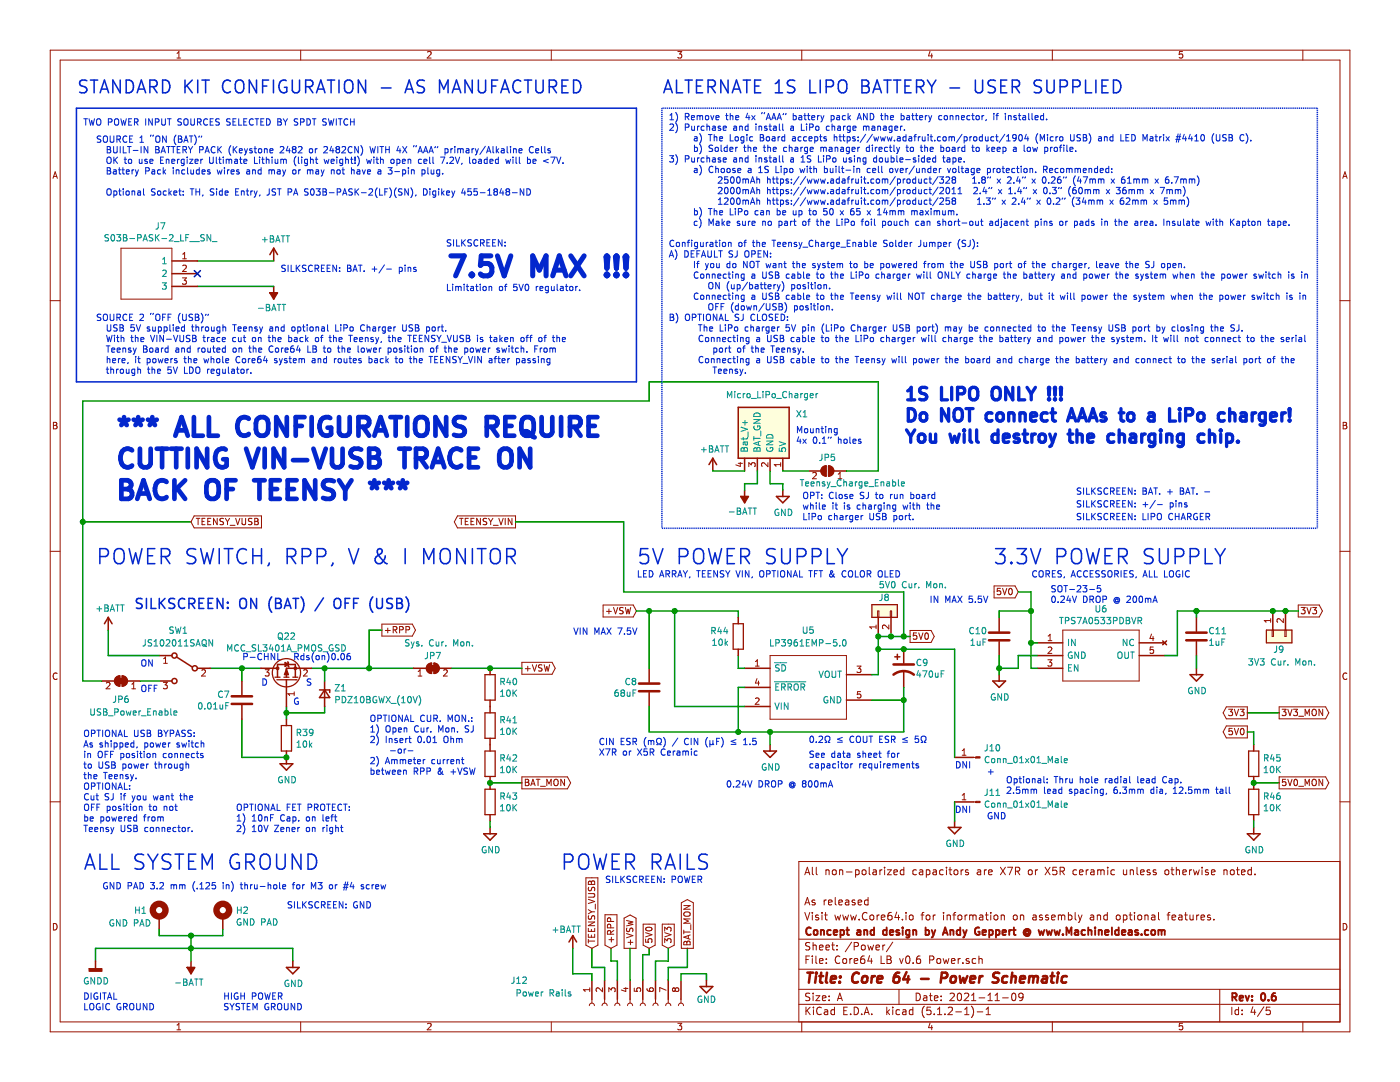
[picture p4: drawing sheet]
<svg xmlns="http://www.w3.org/2000/svg" width="279mm" height="216mm" viewBox="0 0 279 216" stroke-linecap="round" stroke-linejoin="round" font-family="sans-serif">
<g fill="none" stroke="#981200" stroke-width=".3">
<path d="M34.3 52.1h5.1M34.3 54.6h5.1M34.3 57.1h5.1M54.6 49.5l-.7 1.3M54.6 49.5v2.6M54.6 57.1v2.6M54.6 49.5l.8 1.3M142.3 91.4l-.8 1.3M142.3 91.4v2.6M142.3 91.4l.7 1.3M147.3 81.3h10.2v10.1h-10.2zM148.6 91.4v2.6"/>
<path d="M148.6 97.8v2.5M151.1 91.4v2.6M153.7 91.4v2.6M155 99.1h2.5l-1.3 1.2zM156.2 91.4v2.6M156.2 97.8v1.3M161.3 94h2.5M164.1 93.3l.8-.3v2a1.02 1.02 0 0 1-1-.6 1.02 1.02 0 0 1 .2-1.1zM165.4 93a1.02 1.02 0 0 1 1 1 1.02 1.02 0 0 1-1 1zM166.4 94h2.5M20.3 135.9h2.6M21.6 123.2l-.8 1.3"/>
<path d="M21.6 123.2v2.5M21.6 123.2l.8 1.3M23.2 135.2l.7-.3v2a1.02 1.02 0 0 1-.9-.6 1.02 1.02 0 0 1 .2-1.1zM24.4 134.9a1.02 1.02 0 0 1 1 1 1.02 1.02 0 0 1-1 1zM25.4 135.9h2.6M31.8 130.8h2.5M31.8 135.9h2.5M35.2 131.1l3.2 2M39.4 133.3h2.5M48.3 135.9v2.8M52.1 133.3h3.3M55.4 135.1v-2.5h3.5v2.5"/>
<path d="M56.9 132.2l.6 .4-.6 .4zM57.2 135.6v.2M57.2 135.9v5.1M57.4 132.1l.3 1M62.2 133.3h-5v1.8M63.8 137.7h2v.5M64.8 135.9v5.1M64.8 137.7l1 1.5h-2zM82.6 133.3h2.5M85.4 132.6l.7-.3v2.1a1.02 1.02 0 0 1-.9-.7 1.02 1.02 0 0 1 .2-1.1zM86.6 132.3a1.02 1.02 0 0 1 1 1 1.02 1.02 0 0 1-1 1.1zM87.6 133.3h2.6"/>
<path d="M97.8 133.3v1.3M97.8 139.7v2.5M129.6 133.3v2.8M129.6 138.2v2.8M147.3 123.2v1.3M147.3 129.5v1.3M148.6 133.3h5.1M148.6 137.2h5.1M168.9 134.6h5.1M168.9 139.7h5.1M175.3 123.2v3.8M177.8 123.2v3.8"/>
<path d="M178.6 131.1h1M179.1 130.6v1M180.4 129.5v2.8M180.4 133.9v3.3M198.1 135.9h2.6l-1.3 1.3zM199.4 123.2v2.8M199.4 128v2.8M199.4 134.6v1.3M207 130.8h5.1M207 133.3h5.1M207 128.3h5.1M227.3 130.8h5.1"/>
<path d="M227.3 128.3h5.1M232 127.9l.8 .8M232.8 127.9l-.8 .8M237.5 134.6h2.5l-1.2 1.3zM238.8 123.2v2.8M238.8 128v2.8M238.8 133.3v1.3M254 121.9v3.8M256.6 121.9v3.8M48.3 140.7v2.8M55.9 152.4h2.5l-1.2 1.3zM57.2 143.5v1.3"/>
<path d="M57.2 149.9v2.5M97.8 147.3v2.6M97.8 154.9v2.6M148.6 141h5.1M152.4 149.9h2.6l-1.3 1.2zM153.7 148.6v1.3M190.5 151.1h3.8M250.2 148.6v1.3M250.2 154.9v2.6M96.5 166.4h2.6l-1.3 1.2zM97.8 162.6v1.2M97.8 165.1v1.3"/>
<path d="M189.2 165.1h2.6l-1.3 1.3zM190.5 160h3.8M190.5 163.8v1.3M248.9 166.4h2.6l-1.3 1.2zM250.2 162.6v1.2M250.2 165.1v1.3M19.1 191.8v1.5M31.8 182.9v2.5M38.1 191.8v2.5M44.5 182.9v2.5M57.2 193h2.5l-1.3 1.3zM58.4 191.8v1.2"/>
<path d="M114.3 186.7l.8 1.3M114.3 186.7v2.5M114.3 186.7l-.7 1.3M118.1 195.6v3.8M120.7 195.6v3.8M123.2 195.6v3.8M125.7 195.6v3.8M128.3 195.6v3.8M130.8 195.6v3.8M133.4 195.6v3.8M135.9 195.6v3.8M139.7 196.8h2.6l-1.3 1.3z"/>
<path d="M141 195.6v1.2"/>
<circle cx="34.8" cy="135.9" r=".51"/>
<circle cx="34.8" cy="130.8" r=".51"/>
<circle cx="38.9" cy="133.3" r=".51"/>
</g>
<g fill="none" stroke="#009596" stroke-width=".2">
<path d="M21.7 46.9l-.5-.1-.2 .1v.4l.6 .2 .1 .4-.3 .2-.5-.1M22.3 46.9l.1-.1a.67 .67 0 0 1 .5 .6 .67 .67 0 0 1-.5 .7l-.3-.5zM23.3 46.8h.8l-.4 .5 .3 .1 .1 .5-.3 .2-.5-.1M24.6 46.8l.6 .1 .1 .3-.2 .2 .3 .3-.2 .3-.6 .1zM24.6 47.4h.5M25.9 47.6h1M27.5 47.5l.6-.1v-.5l-.6-.1v1.3M28.6 48.1l.4-1.3 .4 1.3M28.7 47.7h.6M30.5 46.9l-.5-.1-.2 .3 .1 .3 .5 .2v.4l-.2 .1-.4-.1M31 46.8v1.3M31.2 47.4l.6 .7"/>
<path d="M31.6 44.4v1l-.2 .3h-.3M31.8 46.8l-.8 .7M32.1 44.4h.8l-.5 1.3M32.3 47.6h1M32.4 56.4h.8l-.4 .5 .3 .1v.6l-.2 .1-.5-.1M32.4 52.6h.8M32.4 51.7l.4-.3v1.2M32.4 54l.5-.1 .3 .4-.8 .9h.8M33.8 46.9l.5-.1 .2 .4-.7 .9h.7M34.8 48.2h1M36.1 46.8v1.3h.6M37.1 47.4h.4"/>
<path d="M37.7 46.8h-.6v1.3M37.9 48.2h1.9M40.8 46.9l-.5-.1-.2 .1-.1 .3 .2 .2 .5 .1 .1 .4-.3 .2-.5-.1M42.1 46.8v1.3l-.8-1.3v1.3M42.4 48.2h.9M52.4 47.8h.9M52.8 47.3v1M53.9 47l.6 .2 .1 .2-.2 .3 .2 .2-.1 .4h-.6zM53.9 47.7h.5M55 48.3l.4-1.3 .5 1.3M55.1 48h.6M56.1 47h.7"/>
<path d="M56.5 47v1.3M57.1 47h.7M57.4 47v1.3M51.6 61.5h.9M53.2 60.7l.6 .2v.2l-.2 .2 .3 .3-.1 .4h-.6zM53.2 61.3h.4M54.2 62l.4-1.3 .5 1.3M54.3 61.6h.7M55.3 60.7h.7M55.7 60.7v1.3M56.3 60.7h.7M56.7 60.7v1.3"/>
<path d="M145.2 79.4v-1.3l.4 .9 .4-.9v1.3M146.6 78.1v.1M146.6 78.5v.9M147.8 78.6l-.4-.1-.2 .3 .1 .5h.5M148.3 78.5v.9M148.7 78.5l-.4 .3M149.2 78.6l.5 .1v.4l-.1 .2-.5-.1zM150 79.5h.9M151.2 78.1v1.3h.6M152.3 78.1v.1M152.3 78.5v.9M152.9 78.8l.6-.1v-.5l-.6-.1v1.3"/>
<path d="M154.2 78.6l.3-.1 .3 .3-.2 .5-.3 .1-.2-.3zM155 79.5h.9M157 78.2a.56 .56 0 0 0-.8 .1 .56 .56 0 0 0 0 .8l.4 .3 .4-.2M157.5 78.7l.5-.1 .1 .8M157.5 78.1v1.3M158.7 78.6h.4l.1 .8M159.2 78.8l-.4 .1-.2 .2 .1 .2h.5M159.8 78.5v.9M160.2 78.5l-.4 .3M161.2 78.6l-.4-.1-.3 .3 .2 .5h.5M161.2 78.5v1.1l-.3 .2-.3-.1M161.7 78.9l.6-.1-.1-.2-.3-.1-.2 .2 .1 .6h.4"/>
<path d="M162.9 78.5v.9M163.2 78.5l-.3 .3M140 89.7h1M140.5 89.3v.9M141.6 89l.6 .1v.2l-.2 .3 .3 .2-.1 .4h-.6zM141.6 89.6h.4M142.7 90.2l.4-1.2 .4 1.2M142.8 89.9h.6M143.8 89h.7M144.1 89v1.2M144.7 89h.7M145.1 89v1.2"/>
<path d="M147.9 85.2l1.3 .4-1.3 .5M148 89.5l.2-.2 .3 .3 .1-.3h.3l.3 .2v.5h-1.3zM148.2 84.3h1M148.3 87.3v.5M148.5 89.6v.4M148.6 88.2l.1 .4 .2 .2 .2-.1v-.5M148.7 83.8v1M149.2 87.3l-.2 .3h-1.1M149.2 88.2l-.8 .1v.4M149.3 86.2v1M150.4 87.1v.7M150.4 87.5h1.3"/>
<path d="M150.4 83.7h1.3l-1.3 .8h1.3M150.5 85a.59 .59 0 0 0 .6 .8 .59 .59 0 0 0 .6-.8h-.5v.2M150.5 89.5l.3-.2 .2 .3 .2-.3h.3l.2 .2v.5h-1.3zM150.6 82.5a.67 .67 0 0 1 .8-.1 .67 .67 0 0 1 .3 .7h-1.3zM151 89.6v.4M151.3 88.2v.6M151.7 88.1l-1.3 .4 1.3 .4M151.8 86v1M153 88h1.2l-1.2 .7h1.2M153 89.3a.59 .59 0 0 0 .6 .8 .59 .59 0 0 0 .6-.8h-.5v.2M153.2 86.8a.67 .67 0 0 1 .7-.1 .67 .67 0 0 1 .3 .7h-1.2zM155.5 89.4v.6l.6 .1-.1-.5 .2-.3h.4l.2 .3-.1 .5"/>
<path d="M155.5 88.1l1.3 .4-1.3 .5M159 81.9l.9 1.3M159.7 95.7h.7M159.9 81.9l-.9 1.3M160.1 95.7v1.3M160.3 83.2h.7M160.3 82.3l.3-.4v1.3M160.8 96.5l.6-.1-.1-.2-.3-.1-.2 .2v.6h.5M161.9 96.5l.6-.1-.1-.2-.4-.1-.1 .2v.6h.5M163 96.3l.5-.1 .1 .8M163 96.1v.9M164 90.6v.9l-.1 .3-.3 .1"/>
<path d="M164.6 96.2l-.3-.1-.2 .2 .1 .2 .4 .1v.3h-.5M164.7 91.3l.6-.1v-.4l-.6-.2v1.3M165.1 96.1l.3 .9M165.4 97l-.3 .4M165.7 96.1l-.3 .9M165.9 97.1h.9M166.5 90.6h-.6v.6l.4-.1 .3 .3v.3l-.3 .2-.4-.1M167.9 95.8a.56 .56 0 0 0-.8 .5 .56 .56 0 0 0 .8 .6M168.4 96.3l.5-.1v.8M168.4 95.7v1.3M169.6 96.2h.4l.1 .8M170.1 96.4l-.4 .1-.2 .2 .2 .3 .4-.1"/>
<path d="M170.7 96.1v.9M171.1 96.1l-.4 .3M172 96.2l-.3-.1-.3 .3 .1 .5h.5M172 96.1v1.2l-.2 .1-.3-.1M172.6 96.5l.6-.1-.1-.2-.3-.1-.2 .2v.6h.5M173.4 97.1h1M174.7 96.3h.4M175.3 95.7h-.6v1.3h.6M175.8 96.3l.5-.1 .1 .8M175.8 96.1v.9M177 96.2h.5v.8M177.5 96.4l-.4 .1-.2 .2 .2 .3 .4-.1"/>
<path d="M178.1 96.2l.4-.1 .3 .3-.2 .5h-.5M178.1 95.7v1.3M179.3 95.7v1.1l.2 .2M179.9 96.5l.6-.1-.1-.2-.3-.1-.2 .2v.6h.5M145.6 102.2h.9M147.1 101.4l.6 .1 .1 .2-.2 .3 .2 .2-.1 .4h-.6zM147.1 102h.5M148.2 102.6l.4-1.2 .5 1.2M148.3 102.3h.6M149.3 101.4h.7M149.7 101.4v1.2M150.3 101.4h.7"/>
<path d="M150.6 101.4v1.2M155.4 101.7a.59 .59 0 0 0-.8 .5 .59 .59 0 0 0 .8 .6v-.5h-.2M156.7 101.6v1.3l-.7-1.3v1.3M157.3 101.6a.64 .64 0 0 1 .7 .6 .64 .64 0 0 1-.7 .7zM176 118.6v.9l-.1 .3h-.3M176.3 116h-.6l-.1 .6 .5-.1 .2 .3v.3l-.2 .2-.5-.1M176.7 116l.4 1.3 .4-1.3M176.8 119.1l-.2 .3v.2l.2 .2h.4l.1-.2v-.2l-.2-.3M176.8 119.1l-.2-.2 .2-.3h.3l.2 .2-.2 .3M176.8 119.1h.3M178 116.2l.2-.2a.69 .69 0 0 1 .4 .7 .69 .69 0 0 1-.4 .6l-.2-.1-.1-.4zM180.9 116.2a.56 .56 0 0 0-.8 .5 .56 .56 0 0 0 .8 .5"/>
<path d="M181.4 116.5l.1 .7h.5M182 116.5v.8M182.6 116.5v.8M182.9 116.5l-.3 .2M183.4 117.2v.1M184.9 117.3v-1.3l.5 .9 .4-.9v1.3M186.4 116.5h.3l.3 .2-.1 .5h-.5zM187.5 116.6l.5-.1 .1 .8M187.5 116.5v.8M188.7 117.2v.1M19.3 121.5h1M19.8 121v1"/>
<path d="M20.9 120.7l.6 .1 .1 .3-.2 .2 .2 .2-.1 .4-.6 .1zM20.9 121.3h.5M22 122l.4-1.3 .4 1.3M22.1 121.6h.6M23.1 138.9v.9l-.2 .3-.3 .1M23.1 120.7h.7M23.5 120.7v1.3M23.7 139.5l.6-.1v-.4l-.6-.1v1.3M24.1 120.7h.7M24.4 120.7v1.3M25.5 138.9h-.2a.79 .79 0 0 0-.2 1.3l.4-.1 .1-.5-.2-.2h-.3l-.2 .2M29 127.6l-.1 1.1-.4 .2"/>
<path d="M30.3 127.7l-.5-.1-.2 .2v.3l.6 .3 .1 .3-.3 .2h-.4M30.7 128.9h.8M30.7 128l.4-.4v1.3M32.1 127.8l.2-.2a.67 .67 0 0 1 .4 .7 .67 .67 0 0 1-.4 .6l-.3-.5zM33.2 127.8l.5-.2 .2 .4-.8 .9h.8M34.5 127.8l.2-.2a.67 .67 0 0 1 .4 .7 .67 .67 0 0 1-.4 .6l-.3-.5zM34.6 125.2l-.5-.1-.2 .1v.4l.6 .2 .1 .3-.2 .3-.5-.1M35 125.1l.3 1.3 .3-.9 .2 .9 .3-1.3M35.6 128.9h.7M35.6 128l.4-.4v1.3M36.5 126.4h.8M36.5 125.5l.4-.4v1.3"/>
<path d="M36.8 128.9h.7M36.8 128l.4-.4v1.3M38.7 127.7l-.4-.1-.2 .2v.3l.5 .3 .1 .3-.2 .2h-.5M39.1 128.9l.4-1.3 .4 1.3M39.2 128.5h.6M40.4 127.8l.2-.2a.45 .45 0 0 1 .6 .5l-.1 .6-.5 .2-.2-.2zM40.6 128.6l.6 .4M42.4 127.6v1.3l-.7-1.3v1.3M44.4 138a.56 .56 0 0 0-.8 .5 .56 .56 0 0 0 .8 .5M44.8 137.9h.9l-.6 1.3M45.4 129.9v-1.2l.4 .9 .5-.9v1.2M47.6 128.8a.56 .56 0 0 0-.8 .5 .56 .56 0 0 0 .8 .5"/>
<path d="M48.9 128.8a.56 .56 0 0 0-.8 .5 .56 .56 0 0 0 .8 .5M49.1 130h1M51 128.7h-.4l-.3 .2 .1 .3 .6 .2v.4l-.2 .1h-.5M51.6 128.7v1.2h.6M52.5 128.7h.8l-.5 .4 .4 .2v.5l-.2 .1-.5-.1M54.1 128.6l-.3 .9h.7M54.4 129.1v.8M55.1 128.8l.2-.1a.69 .69 0 0 1 .4 .6 .69 .69 0 0 1-.4 .6l-.3-.5zM55.6 126.5l.2-.2a.47 .47 0 0 1 .6 .4l-.1 .7-.5 .2-.3-.5zM55.8 127.3l.6 .4M56.2 129.9h.7M56.2 129l.4-.3v1.2"/>
<path d="M56.9 126.4l.4-.1 .3 .3-.8 1h.8M57.3 129.9l.4-1.2 .4 1.2M57.4 129.6h.6M58.1 126.4l.4-.1 .3 .3-.8 1h.8M58.2 130h1M59.5 129.3l.7-.1v-.4l-.7-.1v1.2M60.8 129.9v-1.2l.4 .9 .4-.9v1.2M62.2 128.8l.3-.1a.44 .44 0 0 1 .5 .4v.6l-.5 .2-.3-.4zM64.2 128.7h-.5l-.1 .1v.4l.6 .2v.3l-.2 .2h-.5M64.5 130h.9M66.4 128.7a.59 .59 0 0 0-.7 .6 .59 .59 0 0 0 .7 .6l.1-.5h-.3M66.9 136.6h.8l-.8 1.3h.8"/>
<path d="M67 139.6h.6l.2-.2-.1-.3-.7-.1v1.2M67.7 128.7h-.5l-.2 .1-.1 .2 .2 .2 .5 .2 .1 .3-.3 .2h-.5M68.2 137.9h.7M68.2 137l.3-.4v1.3M68.2 128.7a.64 .64 0 0 1 .8 .6 .64 .64 0 0 1-.8 .6zM68.3 139a.64 .64 0 0 1 .7 .6 .64 .64 0 0 1-.7 .6zM69.4 139h.9l-.9 1.2h.9M70.7 139.3l.4-.3v1.2M72 139.1l.2-.1a.67 .67 0 0 1 .5 .6 .67 .67 0 0 1-.5 .6l-.3-.4zM73.2 139.6h.4M73.2 139l.6 .1 .1 .2-.3 .3 .3 .2-.1 .4h-.6zM75.1 139a.59 .59 0 0 0-.7 .6 .59 .59 0 0 0 .7 .6l.1-.5h-.3"/>
<path d="M75.6 139l.3 1.2 .3-.9 .2 .9 .3-1.2M77.1 139l.8 1.2M77.9 139l-.8 1.2M79.7 138.8a1.47 1.47 0 0 0 0 1.9M80.2 139.3l.3-.3v1.2M81.5 139.1l.1-.1a.67 .67 0 0 1 .5 .6 .67 .67 0 0 1-.5 .6l-.3-.4zM81.6 127.7l-.4-.1-.2 .2-.1 .2 .1 .2 .5 .2 .1 .3-.2 .2h-.5M82.1 128.1l.3 .8M82.4 128.9l-.3 .4M82.4 139l.5 1.2 .4-1.2M82.7 128.1l-.3 .8M83.6 128.1h-.3l-.2 .1v.2l.5 .1v.4h-.5"/>
<path d="M83.6 138.8a1.47 1.47 0 0 1 0 1.9M84.2 128.8v.1M85.3 130.2v.9l-.2 .3h-.3M85.9 130.8l.7-.1v-.4l-.7-.1v1.2M86.5 127.8a.56 .56 0 0 0-.8 .5 .56 .56 0 0 0 .8 .5M87 128.1l.1 .8 .5-.1M87.1 130.2h.8l-.5 1.2M87.6 128.1v.8M88.2 128.1v.8M88.5 128.1l-.3 .2M89 128.8v.1M90.5 128.9v-1.3l.4 .9 .5-.9v1.3"/>
<path d="M92 128.1h.3l.3 .2-.1 .6-.5-.1zM93.1 128.2l.5-.1 .1 .8M93.1 128.1v.8M94.3 128.8v.1M99.9 138l.4-.3v1.2M99.9 138.9h.7M100 136h.6v-.5l-.6-.1v1.2M100.3 136l.4 .6M101.3 137.7h.1a.67 .67 0 0 1 .5 .6 .67 .67 0 0 1-.5 .6 .83 .83 0 0 1-.1-1.2zM101.5 135.3l-.3 .9h.7M101.8 135.8v.8M102.4 137.7v1.2"/>
<path d="M102.5 135.5l.2-.1a.67 .67 0 0 1 .4 .6 .67 .67 0 0 1-.4 .6l-.3-.5zM102.6 138.2l.5 .7M103.1 137.7l-.7 .7M123.3 137.7h-.2a.79 .79 0 0 0-.1 1.2l.4-.1v-.5l-.4-.1-.3 .2M124.2 138.2l-.3-.2 .3-.3h.2l.3 .2-.3 .3M124.2 138.2l-.3 .3 .1 .3 .2 .1h.3l.2-.2v-.2l-.3-.3M124.2 138.2h.2M125.2 138.1v.8l.5-.1M125.7 135.5a.56 .56 0 0 0-.8 .5 .56 .56 0 0 0 .8 .5M125.7 138.1v.8M126.3 138.3h.5M126.4 135.9l-.2 .2v.3l.2 .2h.4l.1-.2v-.3l-.3-.2"/>
<path d="M126.4 135.9l-.2-.2 .2-.3h.2l.3 .2-.3 .3M126.4 135.9h.2M126.9 137.7h-.6v1.2M142.1 125.9l.6-.1v-.5l-.6-.1v1.3M142.2 128.8h.8M142.2 127.9l.4-.4v1.3M142.4 125.9l.4 .6M143.5 125.1l-.3 .9h.8M143.6 127.6l.2-.1a.69 .69 0 0 1 .4 .6 .69 .69 0 0 1-.4 .7l-.4-.5zM143.9 125.6v.9M144.7 127.5v1.3M144.8 125.1l-.3 .9h.8"/>
<path d="M144.8 128.3l.4 .5M145.1 125.6v.9M145.2 127.9l-.5 .5M153.8 127.6v1.3h.6M154.5 132.2h2.5M154.5 136h6.3M154.8 128.3l.6-.1 .1-.4-.7-.2v1.3M154.8 137.1h.5M155.4 136.4h-.6v1.3h.6M155.5 132.7l-.5-.1-.2 .2v.3l.6 .3 .1 .3-.2 .2h-.5M156 127.6h.8l-.5 .5 .4 .1v.6l-.2 .1-.5-.1M156 137.1l.7-.1v-.4l-.7-.2v1.3"/>
<path d="M156 132.6a.64 .64 0 0 1 .8 .7 .64 .64 0 0 1-.8 .6zM156.3 137.1l.4 .6M157.3 137.1l.6-.1v-.4l-.6-.2v1.3M157.6 137.1l.4 .6M158 128.2l-.3 .2h-.3l-.2-.2 .2-.5 .3-.1 .2 .2a.84 .84 0 0 1-.3 1.1h-.2M158.5 136.6l.3-.2a.47 .47 0 0 1 .5 .5l-.1 .6-.4 .2-.3-.4zM159 127.6l-.3 .1a.87 .87 0 0 0 0 1.2l.4-.1v-.6l-.4-.1-.2 .3M159.7 128.9h.7M159.7 128l.3-.4v1.3M159.9 137.1h.6l.1-.2-.1-.3-.6-.2v1.3M160.2 137.1l.4 .6M160.3 125.1v1l.3 .3 .3-.1 .2-.2v-1"/>
<path d="M160.9 128.2h.5M161.5 127.6h-.6v1.3h.6M162.1 128.9v-1.3l.4 .9 .4-.9v1.3M162.3 125.1h-.6l-.1 .6 .2-.1 .5 .1v.5l-.2 .2-.5-.2M163.5 133.9l.4 1.3 .4-1.3M163.5 128.3l.7-.1v-.4l-.7-.2v1.3M164.7 134.1l.3-.2a.47 .47 0 0 1 .5 .4l-.1 .7-.4 .2-.3-.5zM164.8 128.4h1M165.1 139.1a.59 .59 0 0 0-.7 .5 .59 .59 0 0 0 .7 .6l.1-.5h-.2M166.1 133.9v1.1l.2 .2 .4-.1 .1-.1v-1.1M166.5 139v1.3l-.8-1.3v1.3M167 127.6h-.6l-.1 .6 .5-.1 .2 .3v.3l-.2 .2-.5-.1"/>
<path d="M167.1 139a.64 .64 0 0 1 .7 .6 .64 .64 0 0 1-.7 .7zM167.2 133.9h.7M167.6 133.9v1.3M167.6 128.8v.1M168.2 127.8l.2-.2a.67 .67 0 0 1 .5 .7 .67 .67 0 0 1-.5 .6l-.3-.5zM183.3 133.8l-.3 .9h.8M183.6 134.3v.8M183.8 131.7a.56 .56 0 0 0-.8 .5 .56 .56 0 0 0 .8 .5M184.1 133.9h.9l-.6 1.2M185 132.1l-.3 .2h-.3l-.1-.2v-.4l.4-.2 .3 .3-.2 .9-.4 .1M185.5 134l.2-.1a.69 .69 0 0 1 .4 .6 .69 .69 0 0 1-.4 .6l-.3-.5zM186.7 134.3v.8l.5-.1"/>
<path d="M187.2 134.3v.8M187.8 134.5h.5M188.4 133.9h-.6v1.2M193.8 128.8h.7M193.8 127.9l.3-.4v1.3M194.3 125.3a.56 .56 0 0 0-.8 .5 .56 .56 0 0 0 .8 .5M194.8 126.5h.7M194.8 125.6l.4-.4v1.3M195 127.9l.1 .8h.5M195.6 127.9v.9M196.2 125.3l.1-.1a.67 .67 0 0 1 .5 .6 .67 .67 0 0 1-.5 .7 .83 .83 0 0 1-.1-1.2zM196.2 128.1h.4"/>
<path d="M196.8 127.5h-.6v1.3M198.5 138.5a.59 .59 0 0 0-.7 .6 .59 .59 0 0 0 .7 .5l.1-.4h-.2M199.9 138.4v1.3l-.7-1.3v1.3M200.5 138.4a.64 .64 0 0 1 .7 .7 .64 .64 0 0 1-.7 .6zM211.5 123.2h.7M211.8 123.2v1.3M212.6 123.9l.6-.1 .1-.5-.7-.1v1.3M213.2 127.6v1.2M213.2 133.2h.5M213.9 132.6h-.7v1.3h.7M213.9 130.2a.59 .59 0 0 0-.7 .5 .59 .59 0 0 0 .7 .6l.1-.5h-.3M214.5 123.3l-.4-.1-.3 .2 .1 .3 .6 .3v.3l-.2 .2-.5-.1"/>
<path d="M214.6 127.6v1.2l-.7-1.2v1.2M215 123.2h.8l-.5 1.3M215.1 132.6v1.3l-.7-1.3v1.3M215.3 130.1v1.3l-.8-1.3v1.3M215.9 130.1a.64 .64 0 0 1 .7 .6 .64 .64 0 0 1-.7 .7zM216.1 124.5l.4-1.3 .5 1.3M216.2 124.1h.6M217.4 123.3l.2-.1a.67 .67 0 0 1 .5 .6 .67 .67 0 0 1-.5 .7l-.3-.5zM218.7 120.8v1.1l.3 .2 .3-.1 .2-.1v-1.1M219.2 123.2h-.6l-.1 .6 .5-.1 .3 .2v.3l-.3 .3-.5-.2M219.7 123.2h.8l-.4 .5 .3 .1v.6l-.5 .1-.2-.2M220.6 120.8h-.2a.79 .79 0 0 0-.1 1.3l.4-.1v-.6l-.4-.1-.3 .3"/>
<path d="M220.9 123.2h.8l-.5 .5 .4 .1v.5l-.2 .2-.5-.2M222.2 123.9l.7-.2v-.4l-.7-.1v1.3M223.2 130.3l.2-.2a.47 .47 0 0 1 .5 .4v.7l-.5 .2-.3-.5zM223.5 123.2a.64 .64 0 0 1 .7 .6 .64 .64 0 0 1-.7 .7zM224.5 130.1v1l.2 .3 .4-.1 .1-.2v-1M224.8 123.2h.4l.2 .2-.2 .4 .3 .2-.1 .4-.6 .1zM224.8 123.8h.4M224.9 127.6v1.2l-.7-1.2v1.2M225.6 130.1h.8M225.8 123.2l.5 1.3 .4-1.3M226 130.1v1.3M226.2 127.7a.56 .56 0 0 0-.8 .5 .56 .56 0 0 0 .8 .5"/>
<path d="M227.1 123.9l.6-.1 .2-.2-.1-.3-.7-.1v1.3M227.4 123.9l.5 .6M237.9 137.2a.59 .59 0 0 0-.7 .6 .59 .59 0 0 0 .7 .6l.1-.5h-.3M239.3 137.2v1.2l-.8-1.2v1.2M239.9 137.2a.64 .64 0 0 1 .7 .6 .64 .64 0 0 1-.7 .6zM241.4 128.8h.8M241.4 127.9l.4-.4v1.3M242.2 125.3a.56 .56 0 0 0-.8 .5 .56 .56 0 0 0 .8 .5M242.7 126.5h.7M242.7 125.6l.3-.4v1.3M242.7 127.9l.1 .8h.4M243.2 127.9v.9"/>
<path d="M243.8 128.1h.5M243.9 126.5h.7M243.9 125.6l.3-.4v1.3M244.4 127.5h-.6v1.3M249.2 131.4h.8l-.4 .5 .3 .2 .1 .4-.3 .2-.5-.1M250.4 131.4l.4 1.3 .4-1.3M251.5 131.4h.8l-.4 .5 .3 .2v.5l-.1 .1-.6-.1M254.5 131.6a.56 .56 0 0 0-.8 .5 .56 .56 0 0 0 .8 .5M254.8 128.9v.9l-.2 .3-.3 .1M255.1 131.9v.8l.5-.1M255.6 131.9v.8M256 129.5l-.2 .2-.4-.1-.1-.1 .1-.5 .4-.1 .2 .3-.1 .8-.5 .2"/>
<path d="M256.2 131.9v.8M256.6 131.9l-.4 .2M257 132.6v.1M258.6 132.7v-1.3l.4 1 .4-1v1.3M260.1 131.9h.3l.2 .2-.1 .6-.5-.1zM261.2 132l.5-.1v.8M261.2 131.9v.8M262.3 132.6v.1M18.1 141.4v1.1l.3 .2h.2l.2-.2v-1.1M20.1 141.5l-.5-.1-.2 .2 .1 .4 .6 .2v.3l-.2 .2-.5-.1M20.7 141.4h.4l.2 .3-.2 .3 .3 .3-.3 .4h-.4zM20.7 142h.4"/>
<path d="M21.6 142.8h1M22.9 142.1l.6-.1 .1-.4-.7-.2v1.3M24.2 141.9h.3l.3 .2-.1 .5-.4 .1-.2-.2zM25.2 141.9l.2 .8 .3-.6 .2 .6 .3-.8M26.6 142.3l.6-.1-.1-.3h-.3l-.2 .1v.6h.5M27.7 141.9v.8M28.1 141.9l-.4 .2M28.2 142.8h1M29.5 142h.4M30.1 141.4h-.6v1.3h.6M30.6 142l.5-.1 .1 .8M30.6 141.9v.8"/>
<path d="M31.8 141.9h.5v.8M32.3 142.2h-.4l-.2 .2 .2 .3 .4-.1M32.9 141.9h.4l.2 .2-.1 .5h-.5M32.9 141.4v1.3M34.1 141.4v1.1l.2 .2M34.7 142.3l.6-.1-.1-.3h-.3l-.2 .1v.6h.5M39.7 140.3l.2-.1a.69 .69 0 0 1 .4 .6 .69 .69 0 0 1-.4 .7l-.2-.1-.1-.4zM40.9 141.4v.1M41.5 140.3l.2-.1a.67 .67 0 0 1 .5 .6 .67 .67 0 0 1-.5 .7l-.3-.5zM42.6 141.5h.7M42.6 140.6l.4-.4v1.3M43.9 140.6l.1 .8h.4"/>
<path d="M44.4 140.6v.9M45 140.8h.5M45.7 140.2h-.7v1.3M56.3 155a.59 .59 0 0 0-.7 .6 .59 .59 0 0 0 .7 .6l.1-.5h-.3M57.6 154.9v1.3l-.7-1.3v1.3M58.3 154.9a.64 .64 0 0 1 .7 .7 .64 .64 0 0 1-.7 .6zM59.3 149.1h.7M59.3 148.2l.3-.4v1.3M59.3 146.2l.6-.1 .1-.5-.7-.1v1.3M59.6 146.2l.4 .6M60.5 145.5h.8l-.5 .5 .4 .1v.6l-.2 .1-.5-.1M60.7 147.9l.1-.1a.69 .69 0 0 1 .4 .7 .69 .69 0 0 1-.4 .6 .83 .83 0 0 1-.1-1.2z"/>
<path d="M61.8 147.8v1.3M61.9 148.6l.3 .5M62.2 148.3l-.4 .4M62.5 146.1l-.3 .2h-.3l-.2-.2 .2-.5 .3-.1 .2 .1a.84 .84 0 0 1-.3 1.2h-.2M70.7 140.2h.7M78.1 140.4h1M80.2 140.2h.7M99.9 154.2h.7M99.9 145.6l.4-.3v1.3M99.9 153.3l.4-.4v1.3M99.9 146.6h.7M100 143.6h.6v-.5l-.6-.1v1.2"/>
<path d="M100 151.3l.6-.1v-.5l-.6-.1v1.3M100 158.9l.6-.1v-.5l-.6-.1v1.3M100.3 151.3l.4 .6M100.3 158.9l.4 .6M100.3 143.6l.4 .6M101.2 153l.2-.1a.67 .67 0 0 1 .5 .6 .67 .67 0 0 1-.5 .7l-.3-.5zM101.2 145.4l.2-.1a.67 .67 0 0 1 .5 .6 .67 .67 0 0 1-.5 .7l-.3-.5zM101.5 150.5l-.3 .9h.7M101.5 158.2l-.3 .9h.7M101.5 142.9l-.3 .9h.7M101.8 143.4v.8M101.8 151v.9"/>
<path d="M101.8 158.6v.9M102.3 158.2h.8l-.4 .5 .3 .1 .1 .5-.2 .2-.6-.1M102.4 150.7l.5-.1 .2 .4-.8 .9h.8M102.4 145.3v1.3M102.4 152.9v1.3M102.4 144.2h.7M102.4 143.3l.3-.3v1.2M102.6 153.5l.5 .7M102.6 145.8l.5 .8M103.1 152.9l-.7 .7M103.1 145.3l-.7 .7M152.8 152.5a.59 .59 0 0 0-.7 .5 .59 .59 0 0 0 .7 .6l.1-.5h-.3"/>
<path d="M154.2 152.4v1.3l-.8-1.3v1.3M154.6 140.3l.5 1.2 .4-1.2M154.8 152.4a.64 .64 0 0 1 .7 .6 .64 .64 0 0 1-.7 .7zM155.9 140.3v1.2M157.3 140.3v1.2l-.8-1.2v1.2M197 157.5v1l-.5 .2M197 148.6v1.1l-.5 .1M197.4 151.1a.58 .58 0 0 0-.8 .4 .58 .58 0 0 0 .7 .6h.1M197.4 159.9a.58 .58 0 0 0-.8 .5 .58 .58 0 0 0 .7 .6h.1M197.5 158.7h.8M197.5 149.8h.8M197.5 148.9l.4-.3v1.2"/>
<path d="M197.5 157.8l.4-.3v1.2M197.9 151.5l.2-.1 .4 .1v.5l-.1 .1h-.5zM198.8 158.7h.7M198.8 157.8l.3-.3v1.2M198.9 148.7l.2-.1a.67 .67 0 0 1 .4 .6 .67 .67 0 0 1-.4 .6l-.3-.4zM199.1 151.5l.5-.1v.8M199.1 151.4v.8M200.2 151.5l.5-.1 .1 .8M200.2 151.4v.8M201.1 152.3h.9M202.4 159.9l.2-.1a.69 .69 0 0 1 .4 .7 .69 .69 0 0 1-.4 .6l-.2-.1-.1-.4zM202.4 151.1l.2-.2a.69 .69 0 0 1 .4 .7 .69 .69 0 0 1-.4 .6l-.2-.1-.1-.4z"/>
<path d="M203.5 151.3l.4-.4v1.3M203.5 152.2h.7M204.7 151.4l.6 .8M205.3 151.4l-.6 .8M205.9 151.1l.1-.2a.67 .67 0 0 1 .5 .7 .67 .67 0 0 1-.5 .6l-.3-.5zM205.9 159.9l.1-.1a.67 .67 0 0 1 .5 .7 .67 .67 0 0 1-.5 .6l-.3-.5zM206.9 152.2h.8M206.9 151.3l.4-.4v1.3M207.9 152.3h1M209.2 152.2v-1.3l.4 .9 .4-.9v1.3M210.6 151.4h.5l.1 .8M211.2 151.7h-.4l-.2 .2v.2h.6"/>
<path d="M211.8 150.9v1.1l.2 .2M211.8 159.8v1.1l.2 .2M212.4 151.8l.6-.1-.1-.3h-.3l-.2 .1 .1 .6h.4M252.3 154.2h.7M252.3 153.3l.4-.4v1.3M252.4 151.3l.6-.1v-.5l-.6-.1v1.3M252.4 158.9l.6-.1v-.5l-.6-.1v1.3M252.7 151.3l.4 .6M252.7 158.9l.4 .6M253.6 153l.2-.1a.67 .67 0 0 1 .5 .6 .67 .67 0 0 1-.5 .7l-.3-.5zM253.9 150.5l-.3 .9h.7M253.9 158.2l-.3 .9h.7"/>
<path d="M254.2 151v.9M254.2 158.6v.9M254.8 152.9v1.3M255 153.5l.5 .7M255.4 158.2l-.4 .1-.2 .5v.6h.6l.1-.1-.1-.5-.4-.1-.2 .3M255.4 150.6h-.6v.6l.5-.1 .2 .2v.3l-.2 .3-.5-.2M255.5 152.9l-.7 .7M96.9 169a.59 .59 0 0 0-.7 .6 .59 .59 0 0 0 .7 .5l.1-.5h-.2M98.3 168.9v1.3l-.7-1.3v1.3M98.9 168.9a.64 .64 0 0 1 .7 .6 .64 .64 0 0 1-.7 .7zM99.9 160.9l.4-.4v1.3M99.9 161.8h.7"/>
<path d="M101.2 160.7l.2-.2a.67 .67 0 0 1 .5 .7 .67 .67 0 0 1-.5 .6l-.3-.5zM102.4 160.5v1.3M102.6 161.1l.5 .7M103.1 160.5l-.7 .8M189.7 167.7a.59 .59 0 0 0-.8 .6 .59 .59 0 0 0 .8 .6v-.5h-.2M191 167.6v1.3l-.7-1.3v1.3M191.6 167.6a.64 .64 0 0 1 .7 .7 .64 .64 0 0 1-.7 .6zM197.9 160.4l.2-.2 .4 .2v.5l-.1 .1h-.5zM199.1 160.2v.9M199.1 160.4l.5-.1v.8M200.2 160.2v.9M200.2 160.4l.5-.1 .1 .8"/>
<path d="M201.1 161.2h.9M203.5 160.2l.4-.4v1.3M203.5 161.1h.7M204.7 160.2l.6 .9M205.3 160.2l-.6 .9M206.9 160.2l.4-.4v1.3M206.9 161.1h.8M207.9 161.2h1M209.2 161.1v-1.3l.4 .9 .4-.9v1.3M210.6 160.3h.5l.1 .8M211.2 160.6h-.4l-.2 .2v.2h.6M212.4 160.7l.6-.1-.1-.3-.3-.1-.2 .2 .1 .6h.4"/>
<path d="M249.3 169a.59 .59 0 0 0-.7 .6 .59 .59 0 0 0 .7 .5l.1-.5h-.2M250.7 168.9v1.3l-.7-1.3v1.3M251.3 168.9a.64 .64 0 0 1 .7 .6 .64 .64 0 0 1-.7 .7zM252.3 161.8h.7M252.3 160.9l.4-.4v1.3M253.6 160.7l.2-.2a.67 .67 0 0 1 .5 .7 .67 .67 0 0 1-.5 .6l-.3-.5zM254.8 160.5v1.3M255 161.1l.5 .7M255.5 160.5l-.7 .8M17.5 195.1a.59 .59 0 0 0-.7 .6 .59 .59 0 0 0 .7 .6l.1-.5h-.2M18.9 195.1v1.2l-.8-1.2v1.2M19.5 195.1a.64 .64 0 0 1 .7 .6 .64 .64 0 0 1-.7 .6z"/>
<path d="M20.8 195.1a.64 .64 0 0 1 .7 .6 .64 .64 0 0 1-.7 .6zM22.6 183.6a.59 .59 0 0 0-.7 .6 .59 .59 0 0 0 .7 .5l.1-.4h-.2M24 183.5v1.3l-.7-1.3v1.3M24.6 183.5a.64 .64 0 0 1 .7 .6 .64 .64 0 0 1-.7 .7zM26.8 184.2l.6-.1 .1-.2v-.3l-.7-.1v1.3M27.1 181.6h.7M27.1 181v1.2M27.8 181v1.2M27.9 184.8l.4-1.3 .4 1.3M28 184.4h.6M28.3 182.2h.8M28.3 181.3l.4-.3v1.2"/>
<path d="M29.2 183.5a.64 .64 0 0 1 .7 .6 .64 .64 0 0 1-.7 .7zM35.1 196.1h.9M36.6 195.4l.7 .1v.2l-.2 .3 .3 .2-.1 .4h-.7zM36.6 196h.5M37.7 196.6l.4-1.2 .5 1.2M37.8 196.3h.6M38.8 195.4h.7M39.2 195.4v1.2M39.8 195.4h.7M40.1 195.4v1.2M47.4 181v1.2M47.4 181.6h.7"/>
<path d="M48 183.4a.59 .59 0 0 0-.7 .6 .59 .59 0 0 0 .7 .6l.1-.5h-.2M48.1 181v1.2M48.7 181.1l.4-.1 .3 .3-.8 .9h.8M49.4 183.3v1.3l-.7-1.3v1.3M50 183.3a.64 .64 0 0 1 .7 .7 .64 .64 0 0 1-.7 .6zM52.2 184l.6-.1 .1-.1v-.3l-.7-.2v1.3M53.3 184.6l.4-1.3 .4 1.3M53.4 184.3h.6M54.6 183.3a.64 .64 0 0 1 .7 .7 .64 .64 0 0 1-.7 .6zM57.6 195.7a.59 .59 0 0 0-.7 .5 .59 .59 0 0 0 .7 .6v-.5h-.2M58.9 195.6v1.2l-.7-1.2v1.2M59.5 195.6a.64 .64 0 0 1 .7 .6 .64 .64 0 0 1-.7 .6z"/>
<path d="M102.6 194.9l-.1 1.1-.4 .2M103.1 196.2h.7M103.1 195.3l.4-.4v1.3M103.2 198.1h.6v-.5l-.6-.1v1.3M104.3 195.1l.5-.2 .3 .4-.8 .9h.8M104.5 198l.3-.1 .3 .2-.2 .6-.3 .1-.2-.3zM105.5 197.9l.2 .9 .3-.7 .2 .7 .2-.9M106.9 198.3l.6-.1-.1-.2-.4-.1-.1 .2v.6h.5M108 197.9v.9M108.4 197.9l-.4 .2M109.8 198.1l.7-.1v-.4l-.7-.1v1.3M110.1 198.1l.4 .7"/>
<path d="M110.4 185.6h.9M110.9 185.1v1M111 198h.5l.1 .8M111.6 198.2l-.4 .1-.2 .2v.2h.6M112 184.8l.6 .1v.2l-.2 .3 .3 .2-.1 .4-.6 .1zM112 185.4h.4M112.2 197.5v.1M112.2 197.9v.9M112.8 197.5v1.1l.2 .2M113 186.1l.5-1.3 .4 1.3M113.1 185.7h.7M113.9 198l-.3-.1-.2 .2 .1 .2 .4 .1v.3h-.5"/>
<path d="M114.1 184.8h.7M114.5 184.8v1.3M115.1 184.8h.7M115.5 184.8v1.3M140 198.8a.59 .59 0 0 0-.7 .6 .59 .59 0 0 0 .7 .6l.1-.5h-.3M141.3 198.8v1.2l-.7-1.2v1.2M141.9 198.8a.64 .64 0 0 1 .8 .6 .64 .64 0 0 1-.8 .6z"/>
</g>
<g fill="none" stroke="#009300" stroke-width=".3">
<path d="M39.4 57.1h15.2M39.4 52.1h15.2M142.3 94h6.3M151.1 94v2.5h-2.5v1.3M153.7 94v2.5h2.5v1.3M156.2 94h5.1M168.9 94h6.4v-17.8h-45.7v3.8h-113.1v55.9h3.8M16.5 104.1h21.6M102.9 104.1h21.6v14h55.9v8.9M203.2 118.1h2.6v15.2h1.2M21.6 125.7v5.1h10.2M28 135.9h3.8"/>
<path d="M41.9 133.3h10.2M48.3 133.3v2.6M62.2 133.3h20.4M64.8 133.3v2.6M76.2 125.7h-2.5v7.6M90.2 133.3h14M127 121.9h20.3v1.3M129.6 121.9v11.4M134.6 121.9v19.1h14M147.3 130.8v2.5h1.3M148.6 137.2h-1.3v8.8M174 139.7h6.4"/>
<path d="M175.3 129.5h15.2v21.6M180.4 137.2v8.8h-50.8v-5M181.6 127h-6.3v7.6h-1.3M199.4 130.8v3.8M205.8 121.9h-6.4v1.3M205.8 128.3h1.2M207 130.8h-3.8v2.5h-3.8M238.8 121.9v1.3M238.8 130.8v2.5M259.1 121.9h-24.1v8.9h-2.6M48.3 143.5v7.6h8.9M57.2 141v2.5"/>
<path d="M64.8 141v1.2h-7.6M97.8 156.2h6.4M153.7 146v2.6M248.9 142.2h6.4M248.9 146h1.3v2.6M250.2 156.2h5.1M97.8 163.8v1.3M190.5 160v3.8M250.2 163.8v1.3M19.1 191.8v-2.6h39.3v2.6M31.8 185.4v1.3h12.7v-1.3M38.1 186.7v5.1"/>
<path d="M114.3 189.2v5.1h3.8v1.3M118.1 189.2v3.8h2.6v2.6M121.9 189.2v2.6h1.3v3.8M125.7 189.2v6.4M129.6 189.2v1.3h-1.3v5.1M133.4 189.2v2.6h-2.6v3.8M135.9 195.6v-1.3h5.1v1.3M137.2 189.2v3.8h-3.8v2.6"/>
</g>
<g fill="#981200" stroke="#981200" stroke-width=".3">
<path d="M37.4 193h1.5l-.8 1.3z"/>
<path d="M53.9 58.4h1.5l-.8 1.3z"/>
<path d="M147.8 99.1h1.6l-.8 1.2z"/>
<path d="M57.2 133.6l.3 1h-.7z"/>
<path d="M23.6 135.4h1.1v1h-1.1z" fill-rule="evenodd"/>
<path d="M85.9 132.8h1v1.1h-1z" fill-rule="evenodd"/>
</g>
<g fill="none" stroke="#0327cd" stroke-width=".2">
<path d="M16.7 23.7h.8M17.1 23.7v1.3M17.8 23.7l.3 1.3 .2-.9 .3 .9 .3-1.3M19.3 23.9l.3-.2a.47 .47 0 0 1 .5 .4v.7l-.5 .2-.3-.5zM20.1 27.2l-.5-.1-.2 .2v.3l.6 .3 .1 .3-.2 .2-.5-.1M20.7 27.3l.2-.2a.44 .44 0 0 1 .6 .5l-.1 .6-.5 .2-.2-.2zM21.4 29.2h.4l.3 .3-.3 .3 .3 .3-.2 .4h-.5zM21.4 33.5h.4l.3 .2-.3 .4 .3 .2-.2 .4h-.5zM21.4 29.8h.4M21.4 31.5l.2-.2a.47 .47 0 0 1 .6 .5l-.1 .6-.5 .2-.3-.4zM21.4 37.8l.2-.1a.47 .47 0 0 1 .6 .4l-.1 .7-.5 .1-.3-.4zM21.4 34.1h.4"/>
<path d="M21.6 24.4l.6-.1 .2-.2-.1-.3-.7-.1v1.3M22 27.1v1.1l.2 .2 .4-.1 .1-.1v-1.1M22.7 29.2v1.1l.2 .2h.3l.2-.2v-1.1M22.7 33.9h.5v.8M22.7 31.3v1.3M22.7 38.1v1.3M22.7 38.2l.4-.1 .2 .2-.1 .6h-.5M22.9 31.9l.6 .7M22.9 23.9l.3-.2a.44 .44 0 0 1 .5 .4l-.1 .7-.4 .2-.3-.2zM23.2 34.2h-.4l-.2 .2 .2 .3h.4M23.3 27.8l.6-.1 .1-.4-.7-.2v1.3M23.5 31.3l-.8 .8"/>
<path d="M23.6 27.8l.4 .6M23.6 33.9h.5M23.7 38.1h.5M23.8 33.5v1l.3 .2M23.9 37.7v1.1l.3 .1M24 29.2v1.3M24.1 23.7l.3 1.3 .3-.9 .2 .9 .3-1.3M24.3 33.9h.5M24.5 33.5v1l.3 .2M24.6 29.2v1.3h.6M24.6 37.7v.1M24.6 38.1v.8"/>
<path d="M24.8 31.8h.5M25 31.3v1.1l.3 .2M25.2 34.3l.6-.1-.1-.3h-.3l-.2 .2 .1 .6h.4M25.3 38.2h.4v.7h-.3l-.3-.2zM25.3 27.3a.56 .56 0 0 0-.8 .5 .56 .56 0 0 0 .8 .5M25.4 29.2h.8M25.7 24.3h.4M25.7 31.8l.5 .1v.7h-.3l-.3-.2zM25.8 29.2v1.3M25.9 27.7h.4M26.3 23.7h-.6v1.3h.6M26.4 33.9v.8"/>
<path d="M26.4 38.1v.8M26.4 38.2h.4l.1 .7M26.5 27.1h-.6v1.3h.6M26.6 30h.9M26.7 33.9l-.3 .2M26.8 24.4l.6-.1 .1-.5-.7-.1v1.3M27 33.9l.3 .8M27.1 24.4l.4 .6M27.3 34.7l-.3 .5M27.5 38.2h.5l.1 .7M27.6 33.9l-.3 .8M27.8 31.8l.1 .8 .4-.1"/>
<path d="M27.9 28.4h.7M27.9 27.5l.4-.4v1.3M28.1 38.4l-.5 .1-.2 .1 .1 .3h.6M28.2 29.2v1.3M28.3 31.8v.8M28.6 37.7v1.1l.2 .1M29.1 34.1h.6l.1-.2-.1-.3-.6-.1v1.2M29.1 23.7v1.3M29.4 31.8h-.3l-.2 .2v.1l.5 .2v.3h-.5M29.5 29.2v1.3l-.7-1.3v1.3M29.9 32.2l.6-.1v-.3h-.4l-.2 .2 .1 .6h.5M30.2 26.9l-.2 .3"/>
<path d="M30.3 33.9h.5l.1 .8M30.4 23.7v1.3l-.7-1.3v1.3M30.6 26.9l-.1 .3M30.9 34.2h-.4l-.2 .2v.3h.6M31 37.7h-.5l-.2 .1-.1 .2 .1 .2 .5 .2 .2 .3-.3 .2h-.5M31 24.4l.6-.1 .1-.2v-.3l-.7-.1v1.3M31.1 29.2h.4l.2 .3-.2 .3 .3 .3-.2 .4h-.5zM31.1 29.8h.4M31.1 27.3l.3-.2a.45 .45 0 0 1 .5 .5v.6l-.5 .2-.3-.2zM31.5 38.2l.2-.1 .3 .1 .1 .5-.1 .2-.5-.1zM32 33.9h-.3l-.3 .2 .2 .6h.4M32 32h.4"/>
<path d="M32.1 30.5l.5-1.3 .4 1.3M32.3 30.1h.6M32.3 23.7v1l.2 .3 .4-.1 .1-.2v-1M32.6 33.5v1.2M32.6 31.3h-.6v1.3h.6M32.7 34.2l.4 .5M33.1 33.9l-.5 .5M33.2 27.1v1.3l-.8-1.3v1.3M33.2 31.8v.8M33.2 31.9l.5-.1v.8M33.2 38.2l-.4-.1-.2 .2 .1 .6h.5M33.2 29.2h.8"/>
<path d="M33.4 23.7h.8M33.6 29.2v1.3M33.7 37.7v1.2M33.8 23.7v1.3M33.8 38.5l.4 .4M34.2 29.2h.7M34.2 38.1l-.5 .5M34.3 32.2l.6-.1-.1-.3h-.3l-.2 .2v.6h.5M34.6 29.2v1.3M34.6 33.5v.1M34.6 33.9v.8M34.7 38.5l.6-.1-.1-.2-.3-.1-.2 .2 .1 .6h.4"/>
<path d="M35.1 26.9a1.47 1.47 0 0 0 0 2M35.2 34l.5-.1v.8M35.2 33.9v.8M35.4 29.8h.4M35.4 31.8v.8M35.6 27.1l.6 .2 .1 .2-.3 .2 .3 .3-.1 .3-.6 .1zM35.6 27.7h.4M35.7 38.1h.5M35.8 31.8l-.4 .2M35.9 37.7v1.1l.3 .1M36 29.2h-.6v1.3h.6M36.2 23.8l-.5-.1-.2 .3 .1 .3 .6 .2v.3l-.2 .2-.5-.1"/>
<path d="M36.5 29.9l.6-.1 .1-.4-.7-.2v1.3M36.6 38.8v.1M36.6 38.2v.1M36.7 28.4l.4-1.3 .4 1.3M36.7 23.9l.3-.2a.44 .44 0 0 1 .5 .4v.7l-.5 .2-.3-.2zM36.7 31.8h-.3l-.2 .2 .1 .6h.4M36.7 31.8v1.1l-.2 .1h-.3M36.8 28h.6M36.8 29.9l.4 .6M36.9 33.9h-.4l-.2 .2 .1 .6h.5M37.4 31.3v.2M37.4 31.8v.8"/>
<path d="M37.4 33.5v1l.2 .2M37.6 29.2l.4 .7M37.8 27.1h.7M37.8 31.8h.7l-.7 .8h.7M38 37.7h.7M38 29.9v.6M38.1 33.9v.8l.5-.1M38.1 23.7v1l.2 .3 .4-.1 .1-.2v-1M38.1 27.1v1.3M38.3 37.7v1.2M38.4 29.2l-.4 .7M38.6 33.9v.8"/>
<path d="M38.8 26.9a1.4 1.4 0 0 1 0 2M38.9 32.2l.6-.1v-.3h-.4l-.2 .2 .1 .6h.5M39.1 37.7v1.2M39.1 38.3h.7M39.4 24.4l.6-.1 .1-.2v-.3l-.7-.1v1.3M39.7 24.4l.4 .6M39.8 33.9h-.4l-.2 .2 .1 .6h.5M39.8 27.1l-.1 .3M39.8 33.5v1.2M39.8 29.9l.7-.1v-.4l-.7-.2v1.3M39.8 37.7v1.2M40.1 31.8v.8"/>
<path d="M40.2 27.1l-.1 .3M40.3 34.3l.6-.1v-.3h-.4l-.2 .2 .1 .6h.5M40.5 31.8l-.4 .2M40.5 38.9l-.1 .2M40.9 30.5l.4-1.3 .5 1.3M41 30.1h.6M41.4 23.8a.6 .6 0 0 0-.8 .4 .6 .6 0 0 0 .6 .8l.2-.2M41.8 31.3v1.1l.3 .2h.3l.2-.2v-1.1M41.9 33.9h-.3l-.2 .2 .1 .1 .4 .2v.3h-.5M41.9 24.3h.5M42.6 23.7h-.7v1.3h.7M42.7 37.7h-.5l-.2 .1-.1 .2 .2 .2 .5 .2 .1 .3-.3 .2h-.5"/>
<path d="M42.9 29.4a.56 .56 0 0 0-.8 .5 .56 .56 0 0 0 .8 .5M43.2 31.3v1.1l.1 .2M43.2 37.7v.1M43.2 38.1v.8M43.3 33.9l.3 .8 .2-.6 .3 .6 .2-.8M43.5 29.2v1.3M43.7 29.8l.5 .7M43.7 31.8h.4M43.8 23.8l-.5-.1-.2 .1v.4l.6 .2 .1 .3-.3 .3-.5-.1M43.8 31.3v1.1l.3 .2M44.2 29.2l-.7 .8M44.4 38.2l-.4-.1-.2 .2 .1 .6h.5"/>
<path d="M44.4 37.7v1.2M44.6 31.3v.2M44.6 31.8v.8M44.8 33.5v.1M44.8 33.9v.8M44.9 38.5l.6-.1v-.2l-.4-.1-.2 .2 .1 .6h.5M45.1 31.9l.4-.1 .2 .2M45.1 31.8v.8M45.4 33.9v.8M45.7 32v.6M45.7 32l.2-.2h.3v.8M45.8 33.9l-.4 .2"/>
<path d="M45.9 23.8l-.4-.1-.2 .1v.5l.5 .1 .1 .3-.2 .3-.5-.1M46.1 29.1a1.47 1.47 0 0 0 0 1.9M46.1 34.3l.6-.1v-.3h-.4l-.2 .2 .1 .6h.5M46.5 24.3h.4M46.5 29.2v1.3M46.7 29.8l.6 .7M46.9 31.8h.4l.1 .8M47 38.3h.5M47.1 23.7h-.6v1.3h.6M47.3 29.2l-.8 .8M47.4 32.1h-.4l-.2 .2 .1 .3h.5M47.6 37.7h-.6v1.2h.6"/>
<path d="M47.6 23.7v1.3h.6M47.7 33.9h-.3l-.2 .2 .1 .1 .4 .2v.3h-.5M47.8 30.1l.6-.1-.1-.3h-.4l-.1 .1v.7h.5M47.8 31.8h.5M48 31.3v1.1l.3 .2M48.2 38.2h.5v.7M48.2 38.1v.8M48.7 32.2l.6-.1-.1-.3h-.3l-.2 .2v.6h.5M48.7 24.3h.4M48.8 29.7l.3 .8M49.1 30.5l-.3 .4M49.1 38.1h.5"/>
<path d="M49.3 33.9h.4l.1 .8M49.3 23.7h-.6v1.3h.6M49.3 37.7v1.1l.3 .1M49.4 29.7l-.3 .8M49.8 34.2h-.4l-.2 .2 .1 .3h.5M50.1 38.1v.8M50.3 29.7h-.3l-.2 .1 .1 .2 .4 .1v.4h-.5M50.4 34l.5-.1 .1 .8M50.4 33.9v.8M50.4 38.1l-.3 .2M50.5 23.8a.56 .56 0 0 0-.8 .5 .56 .56 0 0 0 .8 .5M50.7 29.7h.5"/>
<path d="M50.7 38.1l.3 .8M50.8 31.3v1.3h.6M50.9 29.2v1.1l.3 .2M50.9 23.7h.7M51 38.9l-.3 .5M51.3 23.7v1.3M51.3 38.1l-.3 .8M51.7 29.7l.5 .1v.5l-.1 .2-.5-.1zM51.8 31.3v.2M51.8 31.8v.8M51.9 38.9l-.1 .2M52.1 24.3h.4"/>
<path d="M52.1 33.9h-.3l-.3 .2 .1 .6h.5M52.1 33.5v1.2M52.2 31.8h.5M52.4 31.3v1.1l.3 .2M52.7 23.7h-.6v1.3h.6M52.8 29.8l.5-.1v.8M52.8 29.7v.8M53.2 31.9l.4-.1 .1 .8M53.2 31.3v1.3M53.2 23.7a.64 .64 0 0 1 .7 .6 .64 .64 0 0 1-.7 .7zM53.7 33.9v.8M53.7 34l.3-.1 .2 .2"/>
<path d="M53.7 37.7v1.1l-.4 .1M53.9 30.1l.6-.1-.1-.3h-.4l-.1 .1v.7h.5M54.2 34.1l.2-.2h.3l.1 .8M54.2 34.1v.6M54.3 31.3v.2M54.3 31.8v.8M54.9 31.8l.1 .8 .4-.1M55 37.7h-.5l-.2 .1v.4l.6 .2 .1 .3-.2 .2h-.5M55.4 33.9h.5v.8M55.4 37.7h.7M55.4 23.7l.6 .1 .1 .3-.2 .2 .3 .2-.2 .4-.6 .1zM55.4 31.8v.8"/>
<path d="M55.4 24.3h.5M55.7 37.7v1.2M55.9 29.4l.5-.2 .3 .4-.8 .9h.8M55.9 34.2h-.4l-.2 .2 .2 .3h.4M56 31.9l.4-.1 .2 .2M56 31.8v.8M56.4 33.9l.3 .8M56.5 23.7l.5 .7M56.6 32l.2-.2h.3v.8M56.6 32v.6M56.7 34.7l-.3 .5M57 24.4v.6"/>
<path d="M57 33.9l-.3 .8M57.4 23.7l-.4 .7M57.4 29.2l-.3 .9h.8M57.5 38.3h.6l.1-.2v-.3l-.7-.1v1.2M57.7 29.7v.8M58.5 33.9l.5 .1 .1 .5-.2 .2-.4-.1zM58.6 29.8l-.3 .2v.3l.3 .2h.3l.2-.2-.1-.4-.2-.1M58.6 29.8l-.3-.3 .3-.3 .4 .2v.3l-.2 .1M58.6 29.8h.2M58.6 38.9l.4-1.2 .4 1.2M58.7 38.6h.6M59.1 31.2a1.47 1.47 0 0 0 0 1.9"/>
<path d="M59.4 23.8l-.5-.1-.1 .1v.5l.6 .2v.2l-.2 .3-.5-.1M59.6 29.4l.4-.2 .3 .4-.8 .9h.8M59.6 31.3v1.1l.1 .2M59.6 33.9v.8M60 33.9l-.4 .2M60 24.4l.6-.1v-.5l-.6-.1v1.3M60.2 31.3v.2M60.2 31.8v.8M61.3 23.7a.64 .64 0 0 1 .7 .6 .64 .64 0 0 1-.7 .7zM61.4 31.8h-.4l-.2 .2 .1 .6h.5M61.4 31.8l-.1 1.1-.2 .1h-.3M61.4 33.9v.8"/>
<path d="M61.4 34l.3-.1 .2 .2M61.5 37.7h-.5l-.2 .1 .1 .4 .5 .3 .1 .2-.2 .2h-.5M61.8 29.7l.5 .1 .1 .5-.1 .2-.5-.1zM61.9 34.1l.2-.2h.3v.8M61.9 34.1v.6M62 31.9l.4-.1 .1 .8M62 31.3v1.3M62.1 37.8l.2-.1a.67 .67 0 0 1 .4 .6 .67 .67 0 0 1-.4 .6l-.3-.4zM62.3 23.7h.8M62.7 23.7v1.3M62.9 29.7v.8M62.9 31.8h.5"/>
<path d="M63.1 33.9h.4l.1 .8M63.1 37.7h.8l-.4 .5 .3 .1v.6h-.5l-.2-.1M63.1 31.3v1.1l.3 .2M63.3 29.7l-.4 .2M63.6 34.2h-.4l-.2 .2 .1 .3h.5M64.1 33.9l.3 .8M64.4 34.7l-.3 .5M64.5 37.7l.6 .1v.2l-.2 .3 .3 .2-.1 .4h-.6zM64.5 38.3h.4M64.6 29.4l.5-.2 .3 .4-.8 .9h.8M64.7 31.8l.2 .8 .3-.6 .2 .6 .2-.8M64.7 33.9l-.3 .8"/>
<path d="M65.1 23.8l-.5-.1-.2 .3 .1 .3 .6 .2v.3l-.2 .2-.5-.1M65.5 23.7l.4 1.3 .2-.9 .2 .9 .3-1.3M65.7 38.5h1M66.1 32.2l.6-.1-.1-.3h-.3l-.2 .2 .1 .6h.4M66.1 34l.5-.1 .1 .8M66.1 33.9v.8M66.2 29.2l-.3 .9h.7M66.4 29.7v.8M67.1 23.7v1.3M67.2 31.3v.2M67.2 31.8v.8M67.3 29.8l-.3 .2v.3l.3 .2h.4l.1-.2v-.3l-.3-.2"/>
<path d="M67.3 29.8l-.3-.3 .3-.3h.2l.3 .3-.3 .3M67.3 29.8h.2M67.3 38.3h.6l.1-.5-.7-.1v1.2M67.3 33.9h.4l.2 .2-.1 .6h-.3l-.3-.2zM67.5 23.7h.8M67.9 23.7v1.3M68.3 29.4l.4-.2 .3 .4-.8 .9h.8M68.3 33.9h.4M68.4 31.8h-.4l-.2 .2 .1 .6h.5M68.4 31.8v1l-.3 .2h-.3M68.4 38.9l.4-1.2 .4 1.2M68.4 33.5v1l.3 .2"/>
<path d="M68.5 38.6h.6M69 31.3v1.3M69 31.9l.5-.1v.8M69.4 23.8a.56 .56 0 0 0-.8 .5 .56 .56 0 0 0 .8 .5M70 31.8h.4M70 23.7v1.3M70 24.3h.7M70.1 34l.5-.1 .1 .8M70.1 31.3v1.1l.3 .2M70.1 33.5v1.2M70.2 29.4a.56 .56 0 0 0-.7 .5 .56 .56 0 0 0 .7 .5M70.3 37.7h-.5l-.1 .1-.1 .2 .1 .2 .5 .2 .1 .3-.2 .2h-.5"/>
<path d="M70.7 23.7v1.3M70.9 32.5v.1M70.9 31.3v.8M70.9 37.7v1.2M71 38.2l.6 .7M71.3 33.9h.5v.8M71.3 31.2a1.4 1.4 0 0 1 0 1.9M71.5 29.2v1.3l-.7-1.3v1.3M71.6 37.7l-.7 .7M71.8 34.2l-.6 .2 .1 .3h.5M72 29.1a1.4 1.4 0 0 1 0 1.9M72.1 38.5h1"/>
<path d="M72.3 33.9l.3 .8 .3-.8M73.2 31.8l.2 .8 .2-.6 .3 .6 .2-.8M73.3 34.3l.7-.1-.1-.3h-.4l-.2 .2 .1 .6h.5M73.6 37.8l.5-.1 .3 .3-.8 .9h.8M73.8 29.2l.3 1.3 .3-.9 .2 .9 .3-1.3M74.6 31.3v.2M74.6 31.8v.8M75 31.8h.5M75.2 31.3v1.1l.3 .2M75.3 37.5a1.47 1.47 0 0 0 0 1.9M75.4 29.2v1.3M75.5 33.9h.4l.1 .8"/>
<path d="M75.8 37.7v1.2h.6M75.8 29.2h.7M75.9 31.9l.5-.1 .1 .8M75.9 31.3v1.3M76 34.2h-.4l-.2 .2 .1 .3h.5M76.2 29.2v1.3M76.8 38.3h.4M77 29.8h.7M77 29.2v1.3M77.4 37.7h-.6v1.2M77.5 33.5h.7l-.4 .4 .4 .2v.4l-.2 .2-.5-.1M77.7 29.2v1.3"/>
<path d="M77.8 37.5a1.47 1.47 0 0 1 0 1.9M78.1 31.8l.5 .1v.7h-.4l-.2-.2zM78.8 34.2h.9M79.1 37.5a1.47 1.47 0 0 0 0 1.9M79.2 31.8h.4l.2 .2-.1 .6h-.5M79.2 31.8v1.2M79.5 29.2l-.3 .9h.8M79.8 29.7v.8M80.2 37.7h-.5l-.1 .1v.4l.5 .2 .1 .3-.2 .2h-.5M80.3 32.2l.6-.1-.1-.3h-.3l-.2 .2 .1 .6h.4M80.4 29.2l.8 1.3M80.4 33.9h.3l.3 .2-.2 .6h-.4"/>
<path d="M80.4 33.9v1.3M81.2 29.2l-.8 1.3M81.4 31.9l.5-.1 .1 .8M81.4 31.8v.8M81.5 33.5v.1M81.5 33.9v.8M81.5 37.7v1.2l-.7-1.2v1.2M82 37.5a1.4 1.4 0 0 1 0 1.9M82.1 34l.5-.1 .1 .8M82.1 33.9v.8M82.7 29.1l-.2 .2M83 38.9l-.1 .2"/>
<path d="M83.1 29.1l-.1 .2M83.4 30.5l.5-1.3 .4 1.3M83.6 30.1h.6M84.1 31.8h-.4l-.2 .2 .1 .6h.5M84.2 33.9h.4l.2 .2-.1 .6h-.5M84.2 33.9v1.3M84.5 30.5l.5-1.3 .4 1.3M84.5 37.7a.64 .64 0 0 1 .8 .6 .64 .64 0 0 1-.8 .6zM84.6 32.2l.6-.1-.1-.3h-.3l-.2 .2v.6h.5M84.6 30.1h.7M85.4 33.5v1l.2 .2M85.6 30.5l.4-1.3 .5 1.3"/>
<path d="M85.7 30.1h.6M85.7 31.3v1.1l.2 .2M85.8 37.7v.1M85.8 38.1v.8M86 33.9l.1 .8 .5-.1M86.4 31.3v1.1l.2 .2M86.6 33.9v.8M86.9 29.2l-.1 .3M87 38.2l-.4-.1-.3 .2 .2 .6h.5M87 38.1v1l-.3 .3-.3-.1M87.4 29.2l-.2 .3M87.5 37.7v.1"/>
<path d="M87.5 38.1v.8M87.7 33.9h-.3l-.3 .2 .1 .6h.5M87.7 33.9v1l-.2 .3-.3-.1M87.9 31.3h.9l-.6 1.3M88.2 37.7v1.2M88.3 38.5l.3 .4M88.3 34.6v.1M88.6 38.1l-.4 .5M88.8 29.7h.4l.2 .2-.1 .6h-.5M88.8 29.7v1.2M89.1 38.5l.6-.1v-.2l-.4-.1-.2 .2 .1 .6h.5M89.2 32.5v.1"/>
<path d="M89.8 31.5l.5-.2 .2 .4-.8 .9h.8M90 29.7v.8M90.2 38.1l.3 .8M90.3 29.7l-.3 .2M90.5 38.9l-.3 .5M90.8 29.2v.2M90.8 29.7v.8M90.8 38.1l-.3 .8M90.9 31.3l.4 1.3 .4-1.3M91.4 29.8l.3-.1 .2 .1M91.4 29.7v.8M91.9 29.8l.2-.1h.3v.8"/>
<path d="M91.9 29.8v.7M92.2 32.6l-.1 .2M92.4 37.6l-.3 .9h.8M92.7 38.1v.8M93.1 29.7h.4l.1 .8M93.6 30h-.4l-.2 .2 .1 .3h.5M93.7 31.3v1.1l.2 .2M94 37.7h-.6v.6l.4-.1 .3 .2v.3l-.3 .2-.4-.1M94.2 29.7v.8M94.4 31.9l.2-.1 .3 .1 .1 .5-.1 .2-.5-.1zM94.6 29.7l-.4 .2M94.9 29.7l.3 .8"/>
<path d="M95.2 30.5l-.3 .4M95.2 37.7h-.6v.6l.2-.1 .4 .1v.5l-.1 .1-.5-.1M95.5 29.7l-.3 .8M95.5 31.8h.5l.1 .8M95.8 38.5h1M96.1 32.1h-.5l-.1 .2 .1 .3h.5M96.9 29.2l-1.1 1.6M97.1 30.5l.4-1.3 .5 1.3M97.2 30.1h.6M97.2 31.8h-.3l-.3 .2 .1 .6h.5M97.2 31.3v1.3M97.3 38.9h.8"/>
<path d="M97.3 38l.4-.3v1.2M97.8 32.2l.6-.1-.1-.3h-.3l-.2 .2v.6h.5M98.4 29.2v1.1l.2 .2M98.8 38.2l-.2-.2 .2-.3 .4 .1v.3l-.2 .1M98.8 38.2l-.2 .3v.2l.2 .2h.4l.1-.2-.1-.4-.2-.1M98.8 38.2h.2M99 29.2v1.3M99.2 30l.3 .5M99.5 31.8h-.4l-.2 .2 .1 .6h.5M99.5 31.3v1.3M99.5 29.7l-.5 .4M100.1 29.7h.4l.1 .8"/>
<path d="M100.1 37.6l-.3 .9h.7M100.4 38.1v.8M100.6 30h-.4l-.2 .2 .1 .3h.5M100.9 31.8l.3 .8 .2-.6 .2 .6 .3-.8M101.2 29.2v1.1l.2 .2M101.2 38.2l-.2-.2 .2-.3h.3l.2 .2-.2 .3M101.2 38.2l-.2 .3v.2l.2 .2h.4l.1-.2v-.2l-.2-.3M101.2 38.2h.3M101.9 29.2v.2M101.9 29.7v.8M102.2 38.5h1M102.4 31.3v.2"/>
<path d="M102.4 31.8v.8M102.5 29.8l.5-.1v.8M102.5 29.7v.8M103 31.3v1.1l.2 .2M103.6 30.1l.6-.1-.1-.3h-.4l-.1 .1v.7h.5M103.6 31.3v1.1l.2 .2M104.5 37.7v1.2l-.7-1.2v1.2M105.1 37.7a.64 .64 0 0 1 .8 .6 .64 .64 0 0 1-.8 .6zM105.3 31.8h.3l.3 .2-.1 .6h-.5M105.3 31.3v1.3M106.4 32.2l.6-.1-.1-.3h-.4l-.1 .2v.6h.5M106.4 29.4a.56 .56 0 0 0-.8 .5 .56 .56 0 0 0 .8 .5"/>
<path d="M106.9 30.1l.6-.1v-.3h-.4l-.2 .1 .1 .7h.5M108.1 29.2v1.1l.1 .2M108.7 29.2v1.1l.2 .2M109.4 31.8l-.9 .3 .9 .4M109.8 29.7h-.3l-.2 .1 .1 .2 .4 .1v.4h-.5M109.9 31.3h.9l-.6 1.3M111.1 31.3l.4 1.3 .4-1.3M112.4 32.5v.1M133.6 31.1h.8l-.4 .4 .4 .2v.4l-.2 .2-.6-.1M133.7 23l.3-.4v1.3M133.7 23.9h.7M133.7 24.9l.5-.2 .2 .4-.8 .9h.8"/>
<path d="M134.8 22.5a1.4 1.4 0 0 1 0 1.9M134.8 24.6a1.4 1.4 0 0 1 0 1.9M134.8 30.9a1.4 1.4 0 0 1 0 1.9M136.8 23.3l.7-.1v-.4l-.7-.2v1.3M136.8 25.4l.7-.1v-.4l-.7-.2v1.3M136.8 31.7l.7-.1v-.4l-.7-.1v1.2M137.1 23.3l.4 .6M138 23.5l.6-.1-.1-.3h-.3l-.2 .1v.7h.5M138 25.2l.1 .8 .5-.1M138 31.5l.1 .8 .5-.1M138.6 25.2v.8M138.6 29v1.2"/>
<path d="M138.6 31.5v.8M138.6 27.3h.5v.8M138.6 33.7h.5v.7M138.6 29.4h.4l.2 .2-.1 .6h-.5M139.1 33.9l-.4 .1-.2 .1 .1 .3h.5M139.1 27.6h-.4l-.2 .2 .1 .3h.5M139.1 23.2l.4-.1 .2 .1M139.1 23.1v.8M139.2 25.2v.8M139.2 31.5v.8M139.6 25.2l-.4 .2M139.6 31.5l-.4 .2"/>
<path d="M139.6 26.7a1.4 1.4 0 0 1 0 1.9M139.6 28.8a1.4 1.4 0 0 1 0 1.9M139.6 33a1.4 1.4 0 0 1 0 1.9M139.7 23.2l.2-.1h.3v.8M139.7 23.2v.7M140.5 25.2h-.3l-.3 .2 .1 .6h.5M140.5 31.5h-.3l-.3 .2 .1 .6h.5M140.9 23.1h.3l.2 .2-.1 .6-.5-.1zM141.1 31.6l.5-.1v.8M141.1 25.3l.5-.1v.8M141.1 24.7v1.3M141.1 31.1v1.2"/>
<path d="M141.4 26.8h.7M141.7 26.8v1.3M141.8 23.1l.4 .8 .3-.8M142.2 29h-.5l-.1 .1-.1 .2 .1 .2 .5 .2 .1 .3-.2 .2h-.5M142.2 25.2h.5l.1 .8M142.2 31.5h.5l.1 .8M142.3 33.3a.56 .56 0 0 0-.8 .5 .56 .56 0 0 0 .8 .5M142.5 27.4l.5-.1 .1 .8M142.5 26.8v1.3M142.8 29.5l.1-.1 .4 .1 .1 .5-.2 .2-.4-.1zM142.8 25.5l-.6 .2v.3h.6M142.8 31.8l-.6 .2v.3h.6"/>
<path d="M142.8 33.7h.5l.1 .7M142.8 33.2v1.2M142.9 23.5l.6-.1-.1-.3h-.3l-.2 .1v.7h.5M143.4 39.9l.3-.4v1.3M143.4 35.4l.5-.1 .2 .3-.8 1h.8M143.4 37.5l.5-.1 .2 .3-.8 1h.8M143.6 27.7l.6-.1v-.3h-.4l-.2 .2 .1 .6h.5M143.8 25.2h-.3l-.2 .1 .1 .2 .4 .2v.3h-.5M143.8 31.5h-.3l-.2 .2 .1 .2 .4 .1v.3h-.5M143.9 29v1l.2 .2M144 33.7l.3-.1 .3 .2-.1 .6h-.3l-.3-.2zM144.3 25.6l.6-.1v-.3h-.4l-.2 .1 .1 .7h.5"/>
<path d="M144.3 31.9l.6-.1v-.3h-.4l-.2 .2 .1 .6h.5M144.6 39.6l.5-.1 .2 .4-.8 .9h.8M144.7 37.5l.2-.1a.69 .69 0 0 1 .4 .6 .69 .69 0 0 1-.4 .7l-.2-.2-.1-.3zM144.8 23.1h.5M145 22.6v1.1l.3 .2M145.1 29.4h-.3l-.3 .2 .1 .6h.5M145.1 29v1.2M145.2 33.7l.3-.1 .2 .2-.1 .6-.5-.1zM145.3 35.3h-.7v.6l.2-.1 .5 .1v.5l-.2 .2-.5-.2M145.7 29.8l.6-.1-.1-.3h-.3l-.2 .2v.6h.5M145.7 23.2l.5-.1 .1 .8M145.7 22.6v1.3"/>
<path d="M145.7 26.8v1.3h.6M145.9 39.6l.2-.1a.67 .67 0 0 1 .4 .6 .67 .67 0 0 1-.4 .7l-.3-.5zM146 37.5l.1-.1a.67 .67 0 0 1 .4 .6 .67 .67 0 0 1-.4 .7 .83 .83 0 0 1-.1-1.2zM146 35.4l.1-.1a.67 .67 0 0 1 .4 .6 .67 .67 0 0 1-.4 .7 .83 .83 0 0 1-.1-1.2zM146.4 25.2h.5l.1 .8M146.4 31.5h.5l.1 .8M146.7 33.7l-.3-.1-.2 .2 .1 .2 .4 .1v.3h-.5M146.7 27.4l.2-.1 .4 .1 .1 .5-.2 .2-.5-.1zM146.8 23.5l.6-.1v-.3h-.4l-.2 .1 .1 .7h.5M146.8 29.4v.8M147 31.8l-.4 .1-.2 .1v.3h.6M147 25.5h-.4l-.2 .2v.3h.6"/>
<path d="M147.1 35.4l.2-.1a.69 .69 0 0 1 .4 .6 .69 .69 0 0 1-.4 .7l-.3-.5zM147.1 39.6l.2-.1a.69 .69 0 0 1 .4 .6 .69 .69 0 0 1-.4 .7l-.3-.5zM147.1 37.5l.2-.1a.69 .69 0 0 1 .4 .6 .69 .69 0 0 1-.4 .7l-.3-.5zM147.2 29.4l-.4 .2M147.2 34l.6-.1v-.2l-.4-.1-.2 .2 .1 .6h.5M147.6 25.3l.5-.1v.8M147.6 31.6l.5-.1v.8M147.6 25.2v.8M147.6 31.5v.8M148.3 37.9l.3-.1 .2 .2M148.3 35.8l.3-.1 .2 .2M148.3 35.7v.9"/>
<path d="M148.3 37.8v.9M148.3 39.9v.9M148.4 29.4h.5M148.5 27.3h-.4l-.3 .2 .2 .6h.5M148.5 27.3l-.1 1.1-.2 .1h-.3M148.6 29v1l.3 .2M148.8 35.9l.2-.2 .3 .1 .1 .8M148.8 35.9v.7M148.8 38v.7M148.8 38l.2-.2 .3 .1 .1 .8M149.1 26.8v.2M149.1 27.3v.8"/>
<path d="M149.2 22.6l-.3 .9h.8M149.3 29.5l.5-.1v.8M149.3 31.5h-.4l-.2 .2 .1 .6h.5M149.3 25.2h-.4l-.2 .2 .1 .6h.5M149.3 24.7v1.3M149.3 29v1.2M149.3 31.1v1.2M149.4 33.7h.4l.1 .7M149.5 23.1v.8M149.8 36.6l.4-1.3 .4 1.3M149.8 38.7l.4-1.3 .4 1.3M149.9 38.3h.6"/>
<path d="M149.9 33.9l-.4 .1-.2 .1 .2 .3h.4M149.9 36.2h.6M150 23.1l.7 .8M150.2 27.3h-.4l-.2 .2 .1 .6h.5M150.4 29.8l.6-.1-.1-.3h-.3l-.2 .2 .1 .6h.4M150.7 23.1l-.7 .8M150.9 31.1v.1M150.9 24.7v.2M150.9 25.2v.8M150.9 31.5v.8M151 35.8h.5l.1 .8M151 37.9h.5l.1 .8"/>
<path d="M151 35.3v1.3M151 37.4v1.3M151 39.5v1.3M151.4 33.5l.4-.3v1.2M151.4 34.4h.7M151.5 31.6l.5-.1v.8M151.5 25.3l.5-.1v.8M151.5 25.2v.8M151.5 31.5v.8M151.7 26.8h.4l.3 .3-.3 .4 .3 .2-.2 .4h-.5zM151.7 27.5h.4M152.1 22.5l-.1 .2"/>
<path d="M152.3 29.4h.5M152.5 29v1l.3 .2M152.6 22.5l-.1 .2M152.9 23.9l.5-1.3 .4 1.3M153 25.2h-.3l-.1 .1v.2l.4 .2v.3h-.4M153 27.3l.5 .1v.7h-.3l-.3-.2zM153 23.5h.7M153 31.5h-.3l-.1 .2v.2l.4 .1v.3h-.4M153.2 37.9h.5v.8M153.2 35.8h.5v.8M153.2 35.3v1.3M153.2 37.4v1.3"/>
<path d="M153.2 39.5v1.3M153.2 29.5l.5-.1 .1 .8M153.2 29v1.2M153.4 33.2h-.5l-.2 .1-.1 .2 .1 .2 .5 .2 .2 .3-.3 .2h-.5M153.5 25.2h.5M153.5 31.5h.5M153.7 24.7v1.1l.3 .2M153.7 31.1v1.1l.3 .1M154 23.9l.4-1.3 .5 1.3M154.1 23.5h.7M154.1 27.3h.5l.1 .8M154.1 35.7h.5"/>
<path d="M154.1 37.8h.5M154.1 39.9h.5M154.3 29.8l.6-.1v-.3h-.4l-.2 .2 .1 .6h.5M154.3 35.3v1.1l.3 .2M154.3 37.4v1.1l.3 .2M154.3 39.5v1.1l.3 .2M154.4 25.2h.5v.8M154.4 31.5h.5v.8M154.7 27.6l-.6 .2v.3h.6M154.9 33.2v1.2h.6M154.9 35.7h.4M154.9 37.8h.4"/>
<path d="M154.9 39.9h.4M154.9 25.5h-.4l-.2 .2 .1 .3h.5M154.9 31.8l-.4 .1-.2 .1 .1 .3h.5M155.1 35.3v1.1l.2 .2M155.1 37.4v1.1l.2 .2M155.1 39.5v1.1l.2 .2M155.1 23.9l.4-1.3 .4 1.3M155.2 23.5h.6M155.3 27.3v.8M155.5 24.7v1.1l.2 .2M155.5 31.1v1.1l.2 .1M155.6 27.3l-.3 .2"/>
<path d="M155.8 37.9l.3-.1 .3 .2-.2 .6h-.4M155.8 35.8l.3-.1 .3 .2-.2 .6h-.4M155.8 35.7v1.3M155.8 37.8v1.3M155.8 39.9v1.3M155.8 40l.3-.1 .3 .3-.2 .5h-.4M155.9 33.2v.1M155.9 33.6v.8M156.2 31.1v1.1l.2 .1M156.2 24.7v1.1l.2 .2M156.4 22.6l-.2 .3M156.5 33.7l.4-.1 .2 .2-.1 .6h-.5"/>
<path d="M156.5 33.6v1.3M156.6 26.8v1.3M156.6 27.3h-.4l-.2 .2 .1 .6h.5M156.9 22.6l-.2 .3M157 29.4h-.4l-.2 .2 .1 .6h.5M157.3 37.9l-.3-.1-.1 .2v.2l.4 .1v.3h-.4M157.3 35.8l-.3-.1-.1 .2v.2l.4 .1v.3h-.4M157.3 40l-.3-.1-.1 .2v.2l.4 .1v.3h-.4M157.5 29.5l.5-.1 .1 .8M157.5 29v1.2M157.7 33.7l.3-.1 .3 .2-.2 .6-.5-.1zM157.8 25.2h.5l.1 .8"/>
<path d="M157.8 31.5h.5l.1 .8M158 35.8v.1M158 40v.1M158 37.9v.1M158 36.4v.2M158 38.5v.2M158.2 27.3h.5v.8M158.3 23.1h.4l.2 .2-.1 .6h-.5M158.3 22.6v1.3M158.4 25.5h-.4l-.2 .2v.3h.6M158.4 31.8l-.4 .1-.2 .1v.3h.6M158.7 29.4h.4l.1 .8"/>
<path d="M158.7 27.6h-.4l-.2 .2 .1 .3h.5M159.2 29.7h-.4l-.2 .2 .1 .3h.5M159.4 23.1h.5l.1 .8M159.4 35.2l-1 1.7M159.4 37.3l-1 1.7M159.4 39.4l-1 1.7M159.6 33.6l.3 .8 .2-.6 .3 .6 .2-.8M159.8 29.4v.8M159.9 31.4l.3-.3v1.2M159.9 27.3h-.4l-.2 .2 .1 .6h.5M159.9 32.3h.7M159.9 24.7v1.3h.6"/>
<path d="M160 23.4h-.4l-.2 .2v.3h.6M160.2 29.4l-.4 .2M160.4 23.1h.5M160.6 22.6v1.1l.3 .2M160.8 35.2l-1.1 1.7M160.8 37.3l-1.1 1.7M160.8 39.4l-1.1 1.7M161 27.3h-.4l-.2 .2 .1 .6h.5M161 24.7v.2M161 25.2v.8M161.1 33.2v.1M161.1 33.6v.8"/>
<path d="M161.1 35.7l.2 .9 .3-.7 .2 .7 .3-.9M161.1 37.8l.2 .9 .3-.7 .2 .7 .3-.9M161.1 39.9l.2 .9 .3-.6 .2 .6 .3-.9M161.2 29.4h-.4l-.3 .2 .2 .6h.5M161.2 23.1h.4M161.2 29.4l-.1 1.1-.2 .2-.3-.1M161.3 22.6v1.1l.3 .2M161.5 27.7l.6-.1-.1-.3h-.4l-.1 .2v.6h.5M161.5 33.6h.5M161.6 25.4l.6-.1v-.4l-.6-.2v1.3M161.7 29.8l.6-.1-.1-.3h-.3l-.2 .2 .1 .6h.4M161.7 33.2v1.1l.3 .1"/>
<path d="M161.8 31.1h-.5l-.1 .1v.4l.6 .3v.2l-.2 .2h-.5M162 23.5l.6-.1-.1-.3h-.3l-.2 .1 .1 .7h.4M162.4 33.7h.5l.1 .7M162.4 33.2v1.2M162.4 35.7l.3 .9 .2-.7 .3 .7 .2-.9M162.4 37.8l.3 .9 .2-.7 .3 .7 .2-.9M162.4 39.9l.3 .9 .2-.6 .3 .6 .2-.9M162.6 27.3v1.2M162.6 27.3h.4l.2 .2-.1 .6h-.5M162.9 25.2l.5 .1-.1 .7h-.3l-.2-.2zM163.2 23.1v.8M163.3 31.1v1.2h.6"/>
<path d="M163.5 23.1l-.3 .2M163.6 27.3h.4M163.7 26.8v1.1l.3 .2M163.7 35.7l.3 .9 .2-.7 .3 .7 .2-.9M163.7 37.8l.3 .9 .2-.7 .3 .7 .2-.9M163.7 39.9l.3 .9 .2-.6 .3 .6 .2-.9M163.8 29.4v.8M163.8 23.1l.3 .8M163.8 29.5l.4-.1 .2 .2M164.1 23.9l-.3 .4M164.4 29.6l.1-.2h.3l.1 .8M164.4 29.6v.6"/>
<path d="M164.4 31.1v.1M164.4 31.5v.8M164.4 23.1l-.3 .8M164.5 33.7l.4-.1 .2 .2-.1 .6h-.5M164.5 33.2v1.2M164.9 27.3h-.3l-.2 .2 .1 .1 .4 .2v.3h-.5M165 31.7h.6l.1-.2-.1-.3-.6-.1v1.2M165.2 36.4v.2M165.2 38.5v.2M165.5 25.2h-.4l-.2 .2 .1 .6h.5M165.5 29.4h.5l.1 .8M165.7 33.6v.8l.5-.1"/>
<path d="M165.8 35.8h.5l.1 .8M165.8 37.9h.5l.1 .8M165.8 40h.5l.1 .8M165.9 23.1h.3l.3 .2-.1 .6h-.5M165.9 23.1v1.2M166.1 25.3l.4-.1 .1 .8M166.1 24.7v1.3M166.1 29.7h-.5l-.2 .2 .1 .3h.6M166.2 33.6v.8M166.3 31.5h.3l.2 .2-.1 .6-.5-.1zM166.4 38.1l-.5 .1-.2 .2 .1 .2h.6M166.4 36l-.5 .1-.2 .1 .1 .3h.6"/>
<path d="M166.5 27.4l.5-.1v.8M166.5 26.8v1.3M166.7 29.5l.4-.1 .1 .8M166.7 29.4v.8M166.8 33.2v.1M166.8 33.6v.8M167 23.1h.5l.1 .8M167.2 25.2h.5v.8M167.5 27.3h.4M167.5 33.2v1.1l.1 .1M167.5 40l-.4-.1-.2 .3 .1 .5h.5M167.5 37.9l-.4-.1-.2 .2 .1 .6h.5"/>
<path d="M167.5 35.8l-.4-.1-.2 .2 .1 .6h.5M167.5 35.3v1.3M167.5 37.4v1.3M167.5 39.5v1.3M167.6 23.4h-.5l-.1 .2v.3h.6M167.6 26.8v1.1l.3 .2M167.7 25.5h-.4l-.2 .2 .1 .3h.5M167.8 29.4h.5v.8M167.9 33.6h.5M168.1 33.2v1.1l.3 .1M168.1 40h.5v.8M168.1 37.9h.5v.8"/>
<path d="M168.1 35.8h.5v.8M168.2 27.3h.4M168.3 29.7h-.4l-.1 .2v.3h.5M168.3 25.2v.8M168.3 26.8v1.1l.3 .2M168.3 31.5l.1 .8 .5-.1M168.6 38.1l-.6 .3 .1 .2h.5M168.6 36l-.6 .2 .1 .3h.5M168.7 23.1h-.4l-.2 .2 .1 .6h.5M168.7 25.2l-.4 .2M168.8 34h1M168.9 31.5v.8"/>
<path d="M169.1 27.3h.3l.3 .2-.1 .6h-.5M169.1 27.3v1.2M169.1 35.7h.5M169.1 37.8h.5M169.1 39.9h.5M169.3 22.6v1.3M169.4 23.4l.3 .5M169.5 29.4h-.4l-.2 .2 .1 .6h.5M169.5 29.4v1l-.2 .3-.4-.1M169.6 35.3l-.3 .2v1.1M169.6 37.4l-.3 .2v1.1M169.6 39.5l-.3 .2v1.1"/>
<path d="M169.7 25.2h-.4l-.2 .2 .1 .6h.5M169.7 25.2v1l-.3 .2h-.3M169.7 23.1l-.4 .4M169.9 31.5h-.3l-.2 .2 .1 .2 .4 .1v.3h-.5M170 35.7v.9M170 37.8v.9M170 39.9v.9M170 29.8l.7-.1-.1-.3h-.4l-.2 .2 .1 .6h.5M170.2 25.6l.6-.1v-.3h-.4l-.2 .1 .1 .7h.5M170.3 35.7l-.3 .2M170.3 37.8l-.3 .2M170.3 39.9l-.3 .3"/>
<path d="M170.4 33.2v.1M170.4 33.6v.8M170.5 31.1v.1M170.5 31.5v.8M170.7 27.3h-.4l-.1 .2v.1l.5 .2v.3h-.5M170.8 35.7v.8l.5-.1M170.8 37.8v.8l.5-.1M170.8 39.9v.8l.5-.1M171 33.7h.5l.1 .7M171 33.6v.8M171.1 23.9l.4-1.3 .4 1.3M171.1 31.6l.5-.1 .1 .8"/>
<path d="M171.1 31.5v.8M171.2 23.5h.6M171.2 29.4v.8M171.3 28v.1M171.3 27.3v.2M171.3 35.7v.9M171.3 37.8v.9M171.3 39.9v.9M171.6 29.4l-.4 .2M171.9 39.5v.1M171.9 35.3v.1M171.9 35.7v.9"/>
<path d="M171.9 37.4v.1M171.9 37.8v.9M171.9 39.9v.9M172.3 25.3l.4-.1 .2 .1M172.3 25.2v.8M172.3 35.7h.5M172.3 37.8h.5M172.3 39.9h.5M172.5 35.3v1.1l.3 .2M172.5 37.4v1.1l.3 .2M172.5 39.5v1.1l.3 .2M172.8 26.8l-1.1 1.6"/>
<path d="M172.8 31.5h-.3l-.3 .2 .1 .6h.5M172.8 31.5v1.1l-.2 .2-.3-.1M172.9 25.3l.2-.1h.3v.8M172.9 25.3v.7M173.1 22.6v1.3l-.8-1.3v1.3M173.2 36.4v.2M173.2 38.5v.2M173.5 29.4h-.4l-.2 .2 .1 .6h.5M173.5 29v1.2M173.7 33.7l-.4-.1-.2 .2 .1 .6h.5M173.7 22.6a.64 .64 0 0 1 .7 .7 .64 .64 0 0 1-.7 .6zM174 25.2h.5l.1 .8"/>
<path d="M174.1 26.8l-1.1 1.6M174.1 29v.1M174.1 29.4v.8M174.2 34l.6-.1-.1-.2-.4-.1-.1 .2v.6h.5M174.4 37.9l-.4-.1-.2 .2 .1 .6h.5M174.4 35.8l-.4-.1-.2 .2 .1 .6h.5M174.4 40l-.4-.1-.2 .3 .1 .5h.5M174.4 27.3l.2 .8 .3-.6 .2 .6 .3-.8M174.6 25.5h-.4l-.2 .2v.3h.6M174.7 29.4v.8M174.9 31.5h-.3l-.3 .2 .2 .6h.4M174.9 31.1v1.2"/>
<path d="M175 40l.3-.1 .3 .3-.2 .5-.3 .1-.2-.3zM175 37.9l.3-.1 .3 .2-.2 .6-.3 .1-.2-.3zM175 35.8l.3-.1 .3 .2-.2 .6-.3 .1-.2-.3zM175.1 29.4l-.4 .2M175.2 25.3l.5-.1v.8M175.2 25.2v.8M175.3 33.2v1.1l.2 .1M175.4 29.8l.6-.1v-.3h-.4l-.2 .2 .1 .6h.5M175.6 31.5l.5 .1-.1 .7h-.3l-.2-.2zM175.7 23.1h.5M175.7 27.3l.3 .8 .2-.6 .2 .6 .3-.8M175.9 22.6v1.1l.3 .2"/>
<path d="M176 33.2v1.1l.1 .1M176.1 35.7v.9M176.1 37.8v.9M176.1 39.9v.9M176.1 37.9l.3-.1 .2 .2M176.1 35.8l.3-.1 .2 .2M176.3 25.2h.5l.1 .8M176.6 38l.2-.2 .3 .1 .1 .8M176.6 35.9v.7M176.6 38v.7M176.6 35.9l.2-.2 .3 .1 .1 .8M176.6 23.2l.5-.1 .1 .8"/>
<path d="M176.6 22.6v1.3M176.7 31.5v.8l.5-.1M176.9 25.5h-.5l-.1 .2 .1 .3h.5M177.1 27.3l.2 .8 .2-.6 .3 .6 .2-.8M177.1 29.4h-.4l-.2 .2 .1 .6h.5M177.2 31.5v.8M177.5 29.4h.5M177.7 33.7h.4v.7h-.3l-.3-.2zM177.7 29v1l.3 .2M177.7 23.5l.6-.1v-.3h-.4l-.2 .1 .1 .7h.5M177.8 31.5h.4l.2 .2-.1 .6h-.5M177.8 31.1v1.2"/>
<path d="M178 25.2h-.3l-.3 .2 .1 .6h.5M178 25.2v1.1l-.2 .1h-.3M178.4 29v1l.2 .2M178.5 28v.1M178.6 25.6l.6-.1-.1-.3h-.3l-.2 .1v.7h.5M178.6 33.6l.3 .8 .3-.8M178.7 35.2l-1.1 1.7M178.7 37.3l-1.1 1.7M178.7 39.4l-1.1 1.7M178.9 29.4l.3 .8M179 31.1v1.1l.2 .1M179.1 35.8l.4-.1 .2 .2-.1 .6h-.5"/>
<path d="M179.1 37.9l.4-.1 .2 .2-.1 .6h-.5M179.1 40l.4-.1 .2 .3-.1 .5h-.5M179.1 27.3h.5l.1 .8M179.1 35.7v1.3M179.1 37.8v1.3M179.1 39.9v1.3M179.2 30.2l-.3 .5M179.5 29.4l-.3 .8M179.6 31.9l.6-.1v-.3h-.4l-.2 .2 .1 .6h.5M179.7 34l.6-.1-.1-.2-.4-.1-.1 .2v.6h.5M179.7 27.6h-.5l-.1 .2v.3h.6M179.7 25.2v.8"/>
<path d="M179.8 23.1h.4l.3 .2-.2 .6h-.5M179.8 22.6v1.3M180.1 25.2l-.4 .2M180.3 35.7v.9M180.3 37.8v.9M180.3 39.9v.9M180.5 25.9v.1M180.6 35.7l-.3 .2M180.6 39.9l-.3 .3M180.6 37.8l-.3 .2M180.7 31.9h1M180.8 27.3h-.4l-.2 .2 .1 .6h.5"/>
<path d="M180.8 26.8v1.3M180.8 33.6v.8M180.8 29.4h.5M181 23.1h.5v.8M181 29v1l.3 .2M181.1 35.8l.3-.1 .2 .2v.4l-.2 .3-.4-.3zM181.1 37.9l.3-.1 .2 .2v.4l-.2 .3-.4-.3zM181.2 33.6l-.4 .2M181.4 27.3h.5l.1 .8M181.5 23.4h-.4l-.2 .2 .1 .3h.5M181.8 29.4l.5 .1-.1 .7h-.3l-.3-.2zM182 27.6h-.5l-.2 .2 .2 .3h.5"/>
<path d="M182 23.1h.4M182.1 22.6v1.1l.3 .2M182.4 27.3h.5M182.5 33.1l-1.1 1.6M182.7 23.1h.5M182.7 40l-.3-.1-.3 .3 .2 .5h.4M182.7 35.8l-.3-.1-.3 .2 .2 .6h.4M182.7 37.9l-.3-.1-.3 .2 .2 .6h.4M182.7 31.5h-.3l-.1 .2v.2l.4 .1v.3h-.4M182.7 35.3v1.3M182.7 37.4v1.3M182.7 39.5v1.3"/>
<path d="M182.9 22.6v1.1l.3 .2M182.9 26.8l-.3 .2v1.1M182.9 33.6l.1 .8 .5-.1M183.3 27.3v.8M183.4 39.9v.8l.5-.1M183.4 35.7v.8l.5-.1M183.4 31.1v.1M183.4 31.5v.8M183.4 37.8v.8l.5-.1M183.5 33.6v.8M183.5 23.5l.6-.1v-.3h-.4l-.2 .1 .1 .7h.5M183.7 27.3l-.4 .2"/>
<path d="M183.7 29.4h.4M183.8 29v1l.3 .2M183.9 35.7v.9M183.9 37.8v.9M183.9 39.9v.9M184.1 33.7h.4l.1 .7M184.1 27.3v.8l.5-.1M184.1 33.6v.8M184.5 31.5h-.4l-.2 .2 .1 .6h.5M184.5 31.1v1.2M184.5 29.5l.5-.1 .1 .8M184.5 29v1.2"/>
<path d="M184.6 27.3v.8M184.7 23.1v.8M185 31.9l.6-.1v-.3h-.4l-.2 .2 .1 .6h.5M185 40l-.3-.1-.3 .3 .1 .5h.5M185 23.1l-.3 .2M185 35.8l-.3-.1-.3 .2 .1 .6h.5M185 37.9l-.3-.1-.3 .2 .1 .6h.5M185.2 26.8v.2M185.2 27.3v.8M185.3 23.1l.3 .8M185.4 35.7h.5M185.4 37.8h.5"/>
<path d="M185.4 39.9h.5M185.6 35.3v1.1l.3 .2M185.6 39.5v1.1l.3 .2M185.6 37.4v1.1l.3 .2M185.6 23.9l-.3 .4M185.6 27.3h.5M185.6 29.8l.6-.1v-.3h-.4l-.2 .2 .1 .6h.5M185.8 33.7l-.4-.1-.2 .2 .1 .6h.5M185.8 33.2v1.2M185.8 26.8v1.1l.3 .2M185.9 23.1l-.3 .8M186.3 34l.6-.1v-.2l-.4-.1-.2 .2 .1 .6h.5"/>
<path d="M186.6 28v.1M186.7 31.5h-.3l-.3 .2 .1 .6h.5M186.7 31.1v1.2M187.2 35.2l-1.1 1.7M187.2 37.3l-1.1 1.7M187.2 39.4l-1.1 1.7M187.5 33.6v.8M187.5 35.3h.8l-.4 .5 .4 .1v.5l-.2 .2-.6-.2M187.6 37.5l.5-.1 .2 .3-.8 1h.8M187.6 39.6l.5-.1 .2 .4-.8 .9h.8M187.7 27.3h-.4l-.2 .2 .1 .6h.5M187.8 29.4h.3l.3 .2-.1 .6h-.5"/>
<path d="M187.8 29v1.2M187.8 33.6l-.3 .2M187.9 23.1h-.3l-.3 .2 .2 .6h.4M188.1 31.5h.5M188.3 27.3l.5 .1-.1 .7h-.3l-.2-.2zM188.3 31.1v1.1l.3 .1M188.5 23.2l.2-.1 .3 .1 .1 .5-.1 .2-.5-.1zM188.8 35.4l.5-.1 .2 .3-.8 1h.8M188.9 37.5l.2-.1a.67 .67 0 0 1 .4 .6 .67 .67 0 0 1-.4 .7l-.3-.5zM189 29.4h.3l.2 .2-.1 .6h-.3l-.3-.2zM189 31.5h.5l.1 .8M189.1 33.6l.3 .8 .3-.8"/>
<path d="M189.4 27.4l.4-.1 .1 .2M189.4 27.3v.8M189.4 39.5h-.6v.6l.5-.1 .2 .2v.3l-.2 .3-.5-.2M189.6 31.8l-.5 .1-.1 .1 .1 .3h.5M189.6 23.2l.5-.1 .1 .8M189.6 23.1v.8M189.9 27.5l.2-.2h.3l.1 .8M189.9 27.5v.6M190 37.7l.4-.3v1.3M190 38.7h.7M190.1 29.4h.4l.1 .8M190.2 31.5h.3l.3 .2-.1 .6h-.5"/>
<path d="M190.2 31.5v1.3M190.2 33.7l.3-.1 .3 .2-.1 .6h-.3l-.3-.2zM190.2 35.8l-.2 .3v.2l.2 .3 .4-.1 .1-.2v-.4l-.2-.1M190.2 35.8l-.2-.2 .2-.3 .5 .1v.3l-.2 .1M190.2 35.8h.3M190.6 29.7h-.4l-.2 .2 .1 .3h.5M190.8 23.2l.5-.1v.8M190.8 23.1v.8M191.2 29.4v.8M191.2 38.7h.7M191.2 37.7l.4-.3v1.3M191.3 31.9l.6-.1-.1-.3h-.3l-.2 .2v.6h.5"/>
<path d="M191.3 33.2v1.1l.2 .1M191.6 29.4l-.4 .2M191.8 33.6h.5M191.9 23.5l.6-.1-.1-.3h-.3l-.2 .1v.7h.5M192 26.8l-1.1 1.6M192 33.2v1.1l.3 .1M192.4 27.3h.4l.2 .2-.1 .6h-.5M192.4 27.3v1.2M192.4 32.2v.1M192.5 29.4h-.3l-.3 .2 .2 .6h.4M192.5 29v1.2M192.7 33.7h.5l.1 .7"/>
<path d="M193.3 33.9l-.7 .2 .1 .3h.6M193.6 23.1h-.4l-.2 .2 .1 .6h.5M193.6 27.3v.8M193.9 23.1h.5M193.9 27.3l-.3 .2M193.9 29.4h.5M194.1 35.6l.4-.3v1.3M194.1 22.6v1.1l.3 .2M194.1 29v1l.3 .2M194.1 36.6h.7M194.3 37.5l.5-.1 .3 .3-.8 1h.8M194.4 27.3l.5 .1 .1 .5-.2 .2-.5-.1z"/>
<path d="M194.4 33.7l-.4-.1-.2 .2 .1 .6h.5M194.4 33.6v1l-.2 .3-.3-.1M194.8 23.2l.2-.1 .4 .1v.5l-.1 .2-.5-.1zM194.8 29.5l.2-.1 .4 .1v.5l-.1 .2-.5-.1zM195 34l.6-.1-.1-.2-.4-.1-.1 .2v.6h.5M195.1 39.9l.3-.4v1.3M195.4 36.4v.2M195.6 38.5v.2M196 23.1v.8M196.1 27.3h-.4l-.3 .2 .2 .6h.5M196.1 26.8v1.3M196.2 35.8l-.3 .3 .1 .3 .2 .2 .3-.1 .2-.2v-.2l-.3-.3"/>
<path d="M196.2 35.8l-.3-.2 .3-.3h.2l.3 .2-.3 .3M196.2 35.8h.2M196.4 23.1l-.4 .2M196.5 37.3l-.3 .9h.8M196.7 27.3v.8l.5-.1M196.8 37.8v.9M196.8 23.9l-.1 .2M196.8 39.5h.8l-.4 .5 .3 .1 .1 .4-.2 .3-.6-.2M197 29v1.2M197.1 29.7l.3 .5M197.1 33.7l.3-.1 .3 .2-.2 .6h-.4M197.1 33.6v1.3"/>
<path d="M197.2 27.3v.8M197.2 35.3l-.1 .2M197.4 29.4l-.4 .5M197.4 37.4l-.1 .2M197.7 35.3l-.2 .2M197.9 29.8l.6-.1v-.3h-.4l-.2 .2 .1 .6h.5M197.9 37.4l-.1 .2M198.2 39.5l-.2 .3M198.2 33.6v.8M198.3 27.3h-.3l-.3 .2 .2 .6h.4M198.3 22.6v.2M198.3 23.1v.8"/>
<path d="M198.6 33.6l-.4 .2M198.6 39.5l-.1 .3M198.7 27.3h.5M198.8 23.1h.5M198.9 26.8v1.1l.3 .2M199 29.8l.6-.1v-.3h-.4l-.2 .2 .1 .6h.5M199 33.7l.2-.1 .4 .1v.5l-.1 .2-.5-.1zM199 35.7l.7 .9M199.3 22.6l-.4 .2v1.1M199.3 37.8l.6 .9M199.7 35.7l-.7 .9M199.9 37.8l-.6 .9"/>
<path d="M200 33.6h.5M200 39.9l.6 .9M200.2 29.4h.3l.3 .2-.2 .6h-.4M200.2 29.4v1.3M200.2 33.2v1.1l.3 .1M200.5 26.8l-1.1 1.6M200.6 22.6v.2M200.6 23.1v.8M200.6 39.9l-.6 .9M200.8 34l.6-.1v-.2l-.4-.1-.2 .2 .1 .6h.5M200.9 27.2l.4-.4v1.3M200.9 28.1h.7"/>
<path d="M201.1 35.4l.4-.1 .3 .3-.8 1h.8M201.3 23.2l.4-.1 .1 .8M201.3 23.1v.8M201.3 38.7h.7M201.3 37.7l.4-.3v1.3M202 39.6l.5-.1 .3 .4-.8 .9h.8M202.3 29.4h.5v.8M202.3 36.4v.2M202.5 33.7l-.4-.1-.2 .2 .1 .6h.5M202.6 38.5v.2M202.8 23.1h-.3l-.2 .1 .1 .2 .4 .1v.4h-.5M202.8 27.4l-.2 .2h-.4l-.1-.2v-.4l.5-.2 .2 .3v.7l-.2 .3h-.4"/>
<path d="M202.8 29.7h-.4l-.2 .2 .1 .3h.5M202.9 33.6h.5M203.1 33.2v1.1l.3 .1M203.2 35.2l-.3 .9h.8M203.2 23.1h.5M203.4 37.3l-.3 .9h.8M203.4 27l.2-.2a.67 .67 0 0 1 .4 .7 .67 .67 0 0 1-.4 .6l-.3-.5zM203.4 22.6v1.1l.3 .2M203.5 35.7v.9M203.7 37.8v.9M203.8 33.2v.1M203.8 33.6v.8"/>
<path d="M204.2 23.1h.4l.1 .8M204.2 35.3l-.2 .2M204.2 39.4l-.4 .9h.8M204.4 33.7l.2-.1 .3 .1 .1 .5-.1 .2-.5-.1zM204.4 29v1l.2 .2M204.4 37.4l-.1 .2M204.5 39.9v.9M204.6 35.3l-.1 .2M204.7 23.4l-.6 .2 .1 .3h.5M204.8 26.8l-.3 .9h.8M204.9 37.4l-.1 .2M205.1 29.4l.5 .1v.7h-.4l-.2-.2z"/>
<path d="M205.1 27.3v.8M205.1 39.5l-.1 .3M205.3 22.6v1.1l.2 .2M205.6 33.7h.4l.1 .7M205.6 33.6v.8M205.6 39.5l-.1 .3M206 22.6v1.1l.1 .2M206 35.7l.6 .9M206.1 29.4l.2 .8 .3-.6 .2 .6 .2-.8M206.2 37.8l.7 .9M206.6 23.5l.6-.1-.1-.3h-.4l-.1 .1v.7h.5M206.6 35.7l-.6 .9"/>
<path d="M206.7 34.3v.1M206.9 37.8l-.7 .9M206.9 39.9l.7 .9M207.1 26.7a1.47 1.47 0 0 0 0 1.9M207.6 28.1v-1.3l.4 1 .4-1v1.3M207.6 39.9l-.7 .9M208.1 35.4l.2-.1a.67 .67 0 0 1 .5 .6 .67 .67 0 0 1-.5 .7l-.3-.5zM208.3 23.1h-.4l-.2 .2 .1 .6h.5M208.3 33.8h.6v-.5l-.6-.1v1.2M208.3 22.6v1.3M208.4 37.5l.2-.1a.69 .69 0 0 1 .4 .6 .69 .69 0 0 1-.4 .7l-.3-.5zM208.5 29.4h.4l.2 .2-.1 .6h-.5"/>
<path d="M208.5 29.4v1.3M208.6 33.8l.4 .6M208.9 23.8v.1M209.1 26.8v.2M209.1 27.3v.8M209.1 39.6l.2-.1a.67 .67 0 0 1 .4 .6 .67 .67 0 0 1-.4 .7l-.3-.5zM209.3 36.4v.2M209.5 34l.6-.1-.1-.2-.3-.1-.2 .2v.6h.5M209.5 38.5v.2M209.7 29.4v.8M209.8 35.4l.5-.1 .3 .3-.8 1h.8M210 29.4l-.3 .2"/>
<path d="M210 37.4h.8l-.4 .5 .3 .1 .1 .4-.2 .3-.6-.2M210.2 27.3h-.4l-.2 .2 .1 .6h.5M210.4 29.5l.5-.1 .1 .2-.1 .6-.5-.1zM210.7 27.3v.8M210.8 39.6l.5-.1 .2 .4-.8 .9h.8M211.1 27.3l-.4 .2M211.2 33.7l-.4-.1-.2 .2 .1 .6h.5M211.3 37.4l-.1 .2M211.4 29.4h.5M211.5 27.4l.2-.1 .4 .1v.5l-.1 .2-.5-.1zM211.6 35.3h-.2a.79 .79 0 0 0-.1 1.3l.3-.1 .2-.5-.3-.2h-.2l-.3 .2M211.7 33.7l.2-.1 .4 .1v.5l-.1 .2-.5-.1z"/>
<path d="M211.8 37.4l-.1 .2M211.9 29l-.3 .1v1.1M212.1 39.5l-.1 .3M212.3 29v.1M212.3 29.4v.8M212.3 35.3l-.1 .2M212.6 39.5l-.2 .3M212.8 35.3l-.1 .2M212.9 33.7l.3-.1 .2 .2M212.9 33.6v.8M212.9 29v1l.2 .2M213.4 33.8l.2-.2 .3 .1 .1 .7"/>
<path d="M213.4 33.8v.6M213.5 29.8l.6-.1v-.3h-.4l-.2 .2 .1 .6h.5M213.7 26.8v1.1l.2 .2h.2l.3-.2v-1.1M213.7 37.2a1.4 1.4 0 0 0 0 1.9M214.4 39.3a1.47 1.47 0 0 0 0 1.9M214.5 33.7l.4-.1 .2 .2M214.5 33.6v.8M214.6 35.1a1.4 1.4 0 0 0 0 1.9M214.7 30.1v.1M214.7 37.4h-.3a.79 .79 0 0 0-.1 1.3l.4-.2v-.5l-.4-.1-.2 .2M214.7 39.5h.8l-.4 .5 .4 .1v.5l-.2 .2-.6-.2M215.1 33.8l.2-.2 .3 .1v.7"/>
<path d="M215.1 33.8v.6M215.3 35.2l-.3 .9h.8M215.4 37.5l.2-.1a.67 .67 0 0 1 .4 .6 .67 .67 0 0 1-.4 .7l-.3-.5zM215.6 26.9l-.4-.1-.2 .2v.4l.6 .2v.3l-.2 .2h-.5M215.6 35.7v.9M216.2 26.8h.4l.3 .3-.3 .4 .3 .2-.2 .4h-.5zM216.2 34l.6-.1-.1-.2-.3-.1-.2 .2v.6h.5M216.2 27.5h.4M216.2 35.3h.8l-.5 1.3M216.3 39.4l-.3 .9h.8M216.5 37.9l.4-.1 .2 .2M216.5 37.8v.9"/>
<path d="M216.6 39.9v.9M217.1 38l.2-.2 .3 .1v.8M217.1 38v.7M217.3 39.9v.9M217.3 33.7h.5l.1 .7M217.3 26.7a1.47 1.47 0 0 1 0 1.9M217.3 33.6v.8M217.5 35.8l.4-.1 .1 .2M217.5 35.7v.9M218 35.9l.3-.2 .3 .1v.8M218 35.9v.7M218.3 37.9l.3-.1 .2 .2"/>
<path d="M218.3 37.8v.9M218.8 38l.2-.2 .3 .1v.8M218.8 38v.7M219 39.9v.9M219 33.7l-.3-.1-.3 .2 .1 .6h.5M219 33.2v1.2M219.2 35.7v.9M219.2 35.8l.4-.1 .1 .2M219.3 27.3h.4l.1 .8M219.6 34l.6-.1-.1-.2-.4-.1-.1 .2v.6h.5M219.7 35.9l.2-.2 .3 .1 .1 .8M219.7 35.9v.7"/>
<path d="M219.8 27.6h-.4l-.2 .2 .1 .3h.5M220.4 27.4l.5-.1 .1 .8M220.4 27.3v.8M220.8 37.8l.7 .9M221.3 33.7l-.4-.1-.2 .2 .1 .6h.5M221.3 33.2v1.2M221.5 37.8l-.7 .9M221.5 39.9l.7 .9M221.8 35.7l.6 .9M221.9 34.3v.1M221.9 33.7v.1M222.1 27.3h-.3l-.3 .2 .1 .6h.5"/>
<path d="M222.1 26.8v1.3M222.2 39.9l-.7 .9M222.4 35.7l-.6 .9M222.8 37.4h.8l-.5 .5 .4 .1v.5l-.2 .2-.5-.2M223.7 26.8v1.3h.6M224.2 39.5l-.5 .1-.1 .5 .1 .6h.5l.1-.2-.1-.4-.4-.1-.2 .2M224.4 35.3l-.4 .1a.87 .87 0 0 0 0 1.2l.5-.2v-.5l-.5-.1-.2 .2M224.7 37.4l-.5 .1-.2 .4 .2 .7h.5l.1-.2-.1-.5h-.4l-.3 .2M224.7 27.5h.4M224.8 39.6l.5-.1 .2 .4-.8 .9h.8M225 36.6h.7M225 35.6l.4-.3v1.3"/>
<path d="M225.3 26.8h-.6v1.3h.6M225.3 37.9l.4-.1 .2 .2M225.3 37.8v.9M225.9 26.8a.64 .64 0 0 1 .7 .7 .64 .64 0 0 1-.7 .6zM225.9 38v.7M225.9 38l.1-.2 .4 .1v.8M226 39.9v.9M226.3 35.8l.4-.1 .1 .2M226.3 35.7v.9M226.8 35.9l.2-.2 .3 .1 .1 .8M226.8 35.9v.7M227 37.9l.4-.1 .1 .2"/>
<path d="M227 37.8v.9M227.5 38l.2-.2 .3 .1 .1 .8M227.5 38v.7M227.7 39.9v.9M228 35.8l.3-.1 .2 .2M228 35.7v.9M228.1 28.1v-1.3l.4 1 .4-1v1.3M228.5 35.9l.2-.2 .3 .1 .1 .8M228.5 35.9v.7M229.6 27.3h.4l.1 .8M229.6 37.8l.6 .9M230.1 27.6l-.6 .2 .1 .3h.5"/>
<path d="M230.2 37.8l-.6 .9M230.3 39.9l.7 .9M230.5 27.3h.5M230.5 35.7l.7 .9M230.7 26.8v1.1l.3 .2M231 39.9l-.7 .9M231.2 35.7l-.7 .9M231.4 27.3v.8M231.5 37.4h.9l-.6 1.3M231.8 27.3l-.4 .2M232.2 26.8v.2M232.2 27.3v.8"/>
<path d="M232.7 27.3l.7 .8M232.9 37.9l.3-.1 .2 .2M232.9 37.8v.9M233 39.5h-.6l-.1 .6 .2-.1 .5 .1v.5l-.2 .2-.5-.2M233.2 35.3l-.4 .1a.87 .87 0 0 0 0 1.2l.4-.2v-.5l-.4-.1-.2 .2M233.4 27.3l-.7 .8M233.4 38l.2-.2 .3 .1 .1 .8M233.4 38v.7M233.6 39.9v.9M233.8 36.4v.2M234.3 35.3h.9l-.6 1.3M234.6 37.9l.3-.1 .2 .2"/>
<path d="M234.6 37.8v.9M234.6 27.8h.9M234.8 27.3h.8M235.1 26.7l-.3 1.7M235.1 38l.2-.2 .3 .1v.8M235.1 38v.7M235.3 39.9v.9M235.5 26.7l-.3 1.7M235.6 35.8l.4-.1 .2 .2M235.6 35.7v.9M236.1 37.2a1.4 1.4 0 0 1 0 1.9M236.2 35.9l.2-.2 .3 .1v.8"/>
<path d="M236.2 35.9v.7M236.3 26.8l-.3 .9h.8M236.6 27.3v.8M236.9 39.3a1.47 1.47 0 0 1 0 1.9M237.4 35.8l.3-.1 .2 .2M237.4 35.7v.9M237.5 26.8l-.3 .9h.8M237.8 27.3v.8M237.9 35.9l.2-.2 .3 .1v.8M237.9 35.9v.7M238.4 28.1h.8M238.4 27.2l.4-.4v1.3"/>
<path d="M238.9 35.1a1.47 1.47 0 0 1 0 1.9M239.8 27l.1-.2a.67 .67 0 0 1 .5 .7 .67 .67 0 0 1-.5 .6l-.3-.5zM242.3 26.7a1.47 1.47 0 0 0 0 1.9M242.7 26.8v1.1l.3 .2h.3l.1-.2v-1.1M244.7 26.9l-.5-.1-.1 .2v.3l.5 .3 .1 .3-.2 .2h-.5M245.3 26.8l.6 .2v.2l-.2 .3 .3 .2-.1 .4h-.6zM245.3 27.5h.4M248.2 27a.56 .56 0 0 0-.7 .1 .56 .56 0 0 0 0 .7l.4 .3 .3-.1M248.7 26.7a1.4 1.4 0 0 1 0 1.9M249.6 28v.1M57 53l-.5-.1-.2 .1v.4l.5 .2 .2 .3-.3 .3-.5-.1M57.5 52.9v1.3"/>
<path d="M58.1 52.9v1.3h.6M59.1 52.9v1.3M59.3 53.5l.6 .7M59.9 52.9l-.8 .7M61.1 53l-.5-.1-.2 .1v.4l.5 .2 .2 .3-.3 .3-.5-.1M62.3 53a.56 .56 0 0 0-.7 .1 .56 .56 0 0 0 0 .8l.4 .3 .3-.1M62.9 53.6l.6-.1 .1-.2-.1-.3-.6-.1v1.3M63.2 53.6l.4 .6M64.1 53.5h.5M64.8 52.9h-.7v1.3h.7M65.3 53.5h.4M65.9 52.9h-.6v1.3h.6"/>
<path d="M67.2 52.9v1.3l-.8-1.3v1.3M67.8 53.4v.1M67.8 54.1v.1M69.4 52.9l.6 .1v.4l-.2 .1 .3 .2-.1 .4-.6 .1zM69.4 53.5h.4M70.4 54.2l.5-1.3 .4 1.3M70.5 53.8h.7M71.5 52.9h.8M71.9 52.9v1.3M72.7 54.1v.1M74.3 53.7h.9M74.7 53.2v1"/>
<path d="M76.7 52.9l-1.1 1.6M77.2 53.7h.9M79.7 53.4l.3-.1 .3 .3-.1 .5h-.5M79.7 53.3v1.3M80.8 52.9v.1M80.8 53.3v.9M81.4 53.3v.9M81.4 53.5l.5-.1 .1 .8M83 53.4l-.3-.1-.2 .2 .1 .2 .4 .1v.3h-.5M89.3 56.7v1.3h.6M90 47.9l-.5-.1-.2 .2v.3l.6 .3 .1 .3-.3 .2-.5-.1M90.3 56.7v.1"/>
<path d="M90.3 57.1v.9M90.5 47.8v1.3M90.9 57.3l.4-.2 .2 .2M90.9 57.1v.9M91.1 47.8v1.3h.6M91.5 57.3l.2-.2 .3 .1v.8M91.5 57.3v.7M92.1 47.8v1.3M92.3 48.4l.6 .7M92.6 56.7v.1M92.6 57.1v.9M92.9 47.8l-.8 .8"/>
<path d="M93.1 57.1h.4M93.2 56.7v1.1l.3 .2M94 57.2h.5v.8M94.1 47.9l-.5-.1-.2 .2v.3l.6 .3 .1 .3-.3 .2-.4-.1M94.5 57.5l-.6 .2 .1 .2h.5M94.9 57.1h.5M95.1 56.7v1.1l.3 .2M95.4 48a.56 .56 0 0 0-.8 0 .56 .56 0 0 0 0 .8l.4 .3 .4-.1M95.8 56.7v.1M95.8 57.1v.9M95.9 48.5l.6-.1 .1-.1v-.3l-.7-.2v1.3M96.2 48.5l.4 .6"/>
<path d="M96.4 57.3l.2-.2 .4 .2v.5l-.1 .1h-.5zM97.2 48.4h.4M97.6 57.3l.5-.1v.8M97.6 57.1v.9M97.8 47.8h-.6v1.3h.6M98.3 48.4h.4M98.9 47.8h-.6v1.3h.6M99.8 57.2l.3-.1 .2 .3-.1 .5h-.5zM100.2 47.8v1.3l-.7-1.3v1.3M100.7 57.1h.5M100.8 49v.1M100.8 48.3v.1"/>
<path d="M101.2 56.7l-.3 .2v1.1M103.2 56.7h-.6l-.1 .6 .2-.1 .5 .1v.6l-.2 .1-.5-.1M103.6 56.7l.4 1.3 .4-1.3M104.9 56.8l.2-.1a.67 .67 0 0 1 .4 .7 .67 .67 0 0 1-.4 .6l-.3-.5zM107 57.1v.9M107.4 57.1l-.4 .3M107.8 57.6l.5-.1v-.3l-.4-.1-.1 .2v.6h.5M109.4 57.2l-.3-.1-.3 .3 .2 .5h.4M109.4 57.1v1.2l-.2 .1-.3-.1M110 57.1l.1 .8h.5M110.6 57.1v.9M111.2 56.7v1.1l.2 .2"/>
<path d="M111.9 57.2h.5v.8M112.4 57.5h-.4l-.2 .2 .2 .3 .4-.1M112.8 57.1h.5M113 56.7v1.1l.3 .2M113.7 57.3l.2-.2 .4 .2v.5l-.1 .1h-.5zM114.9 57.1v.9M115.3 57.1l-.4 .3M115.7 57.9v.1M133.6 51.3l.4-1.3 .4 1.3M133.7 51h.6M134.5 48.1a.56 .56 0 0 0-.8 .5 .56 .56 0 0 0 .8 .5M134.7 49.9a1.47 1.47 0 0 1 0 1.9"/>
<path d="M135 48.5l.2-.1 .4 .1v.5l-.1 .1h-.5zM136.2 48.5l.5-.1v.8M136.2 48.4v.8M136.7 50a.64 .64 0 0 1 .7 .7 .64 .64 0 0 1-.7 .6zM137.1 48.4h.5M137.6 47.9l-.3 .2v1.1M137.9 50.6h.4M138 47.9v.2M138 48.4v.8M138.5 50h-.6v1.3h.6M138.6 41.6v1.3M138.6 52.1v1.3"/>
<path d="M138.6 42.1l.4-.1 .2 .3-.1 .5h-.5M139 52.6h.5M139.1 50.6h.4M139.1 44.2l-.3-.1-.3 .3 .1 .5h.5M139.2 48.4h-.4l-.2 .2 .1 .5h.5M139.2 48.4v1l-.2 .2h-.4M139.3 54.4a.5 .5 0 0 0-.6 0 .5 .5 0 0 0-.2 .6l.3 .5 .5-.1M139.3 58.6a.5 .5 0 0 0-.6 0 .5 .5 0 0 0-.2 .6l.3 .5 .5-.1M139.5 52.1l-.3 .2v1.1M139.6 43.5a1.47 1.47 0 0 1 0 2M139.6 41.4a1.4 1.4 0 0 1 0 2M139.7 50h-.6v1.3"/>
<path d="M139.8 48.4l.1 .7h.4M139.9 54.7h.3l.3 .2-.2 .6-.4-.1zM139.9 59l.3-.1 .3 .2-.2 .6-.4-.1zM140 51.3l.4-1.3 .4 1.3M140.1 51h.6M140.3 48.4v.8M140.8 52.6l.3 .8M141 48.4v.8M141 54.8l.5-.1 .1 .8M141 59h.5l.1 .7M141 54.7v.8M141 58.9v.8"/>
<path d="M141.1 53.4l-.3 .4M141.3 50v1.1l.2 .2h.2l.3-.2v-1.1M141.3 48.4l-.3 .2M141.4 41.6h.7M141.4 52.6l-.3 .8M141.5 56.5l.2-.1a.44 .44 0 0 1 .6 .4l-.1 .7-.5 .1-.2-.1zM141.5 45v-1.3l.4 .9 .5-.9v1.3M141.7 41.6v1.3M141.7 48.4h.5l.1 .8M141.9 52.6l.5 .1v.7l-.6-.1v-.5zM142.2 54.8l.4-.1 .1 .8M142.2 54.7v.8"/>
<path d="M142.2 58.9v.8M142.2 59h.4l.1 .7M142.3 48.7h-.5l-.1 .2 .1 .3 .5-.1M142.5 41.6v1.3M142.5 42.2l.5-.1 .1 .8M142.6 50v1.3h.6M142.7 48.4h.5M142.9 47.9v1.1l.3 .2M142.9 44.2h.5l.1 .8M143 52.6l.1 .8 .4-.1M143.2 55.1l.7-.1-.1-.3h-.4l-.2 .2 .1 .6h.5M143.2 59.3l.7-.1-.1-.2-.4-.1-.2 .2 .1 .6h.5"/>
<path d="M143.4 40.8h.7M143.4 50h.8M143.5 44.4l-.4 .1-.2 .2v.2h.6M143.5 56.4v1.2l-.7-1.2v1.2M143.5 52.6v.8M143.6 42.4l.6-.1v-.2l-.4-.1-.2 .2 .1 .6h.5M143.6 47.9v.2M143.6 48.4v.8M143.8 50v1.3M144.1 43.7v1.3M144.2 48.5l.2-.1 .4 .1v.5l-.1 .1h-.5zM144.2 44.5l.4 .5"/>
<path d="M144.6 44.1l-.5 .5M144.9 59l-.3-.1-.3 .2 .2 .6h.4M144.9 54.7h-.3l-.3 .2 .2 .6h.4M145.1 44.6l.6-.2-.1-.2-.3-.1-.2 .2v.6h.5M145.3 54.7h.5M145.3 58.9h.5M145.4 48.5l.5-.1v.8M145.4 48.4v.8M145.5 56.2a1.47 1.47 0 0 0 0 1.9M145.5 54.3v1l.3 .2M145.5 58.5v1.1l.3 .1M145.7 52.1v1.3"/>
<path d="M145.7 52.6h-.4l-.2 .2 .1 .6h.5M145.7 41.6v1.3h.6M146 56.8v.8l.5-.1M146.2 58.5v.1M146.2 50.1l-.5-.1-.2 .3 .1 .3 .6 .2v.4l-.2 .1h-.5M146.2 54.3v.1M146.2 54.7v.8M146.2 58.9v.8M146.3 52.7l.1-.1 .4 .1 .1 .5-.2 .2-.4-.1zM146.5 56.8v.8M146.7 41.6v.1M146.7 42v.9"/>
<path d="M146.8 54.7v.8M146.8 58.9v.8M146.8 54.8l.5-.1 .1 .8M146.8 59h.5l.1 .7M147.1 56.8h.4l.2 .2-.1 .6h-.5M147.1 50v1l-.2 .3h-.3M147.1 56.8v1.3M147.4 42.3l.6-.1 .1-.2-.1-.3-.6-.1v1.3M147.5 48.4h.3l.3 .2-.1 .5h-.5zM147.6 44.2l-.3-.1-.2 .2 .1 .2 .4 .1v.3h-.5M148.2 44.1l.1 .8h.5M148.3 40.1l.3-.2 .2 .2"/>
<path d="M148.5 48.4h.4M148.5 58.9v1.1l-.2 .2-.3-.1M148.5 59l-.4-.1-.2 .2 .1 .6h.5M148.5 54.7h-.4l-.2 .2 .1 .6h.5M148.5 54.7v1.1l-.2 .2-.3-.1M148.6 42.2l.2-.2 .4 .2v.4l-.1 .2-.5-.1zM148.7 50.2l.2-.2a.44 .44 0 0 1 .6 .5l-.1 .6-.5 .2-.3-.4zM148.8 44.1v.9M148.8 40.1v.7M148.8 40.1l.2-.2 .3 .1 .1 .8M148.9 47.9l-.3 .2v1.1M149.1 52.1v1.3l-.7-1.3v1.3"/>
<path d="M149.2 56.3l-1.1 1.6M149.4 44.1v.9M149.6 56.8h.4l.2 .2-.1 .6h-.5M149.6 56.4v1.2M149.7 52.3l.3-.2a.44 .44 0 0 1 .5 .5v.6l-.5 .2-.3-.2zM149.7 44.1l-.3 .3M149.8 40.8l.4-1.3 .4 1.3M149.9 40.4h.6M150 50.7l.6-.1 .1-.4-.7-.2v1.3M150.1 44.6l.6-.2-.1-.2-.3-.1-.2 .2 .1 .6h.4M150.1 59h.5v.7M150.1 54.7h.5v.8"/>
<path d="M150.2 48.4h.4M150.3 47.9v1.1l.3 .2M150.6 55h-.4l-.2 .2 .1 .3h.5M150.6 59.2l-.4 .1-.2 .1 .1 .3h.5M150.7 56.8h.5l.1 .8M150.9 52.1h.7M151 40.1l.5-.1 .1 .8M151 48.5l.5-.1 .1 .8M151 47.9v1.3M151.2 52.1v1.3M151.3 42.1l-.4-.1-.2 .3 .1 .5h.5M151.3 57.1h-.4l-.2 .2v.3h.6"/>
<path d="M151.3 50.6h.4M151.7 56.8h.5M151.8 42.1h.5l.1 .8M151.9 50h-.6v1.3h.6M151.9 56.4v1.1l.3 .1M152.1 48.8l.6-.1v-.3h-.4l-.2 .1 .1 .6h.5M152.2 58.5v1l.2 .2h.3l.2-.2v-1M152.2 54.3v1l.2 .2h.3l.2-.2v-1M152.2 44.3l.5-.1v.8M152.2 44.1v.9M152.4 42.3l-.4 .1-.2 .2v.2h.6M152.4 56.8h.5"/>
<path d="M152.6 56.4v1.1l.3 .1M152.9 52.6l.2 .8 .3-.6 .2 .6 .2-.8M153 42v.9M153 42.2l.5-.1v.8M153.2 50v1.3l-.8-1.3v1.3M153.2 40.1l.5-.1v.8M153.3 57.2l.6-.1-.1-.3h-.3l-.2 .2 .1 .6h.4M153.4 44.2l.3-.1 .3 .3-.2 .5-.3 .1-.2-.2zM153.8 51.2v.1M153.8 50.5v.1M154.1 47.9h.7M154.2 54.3h-.5l-.2 .1 .1 .4 .5 .2 .1 .3-.2 .2h-.5"/>
<path d="M154.2 58.5h-.5l-.2 .1 .1 .4 .5 .3 .1 .2-.2 .2h-.5M154.3 52.6h.5l.1 .8M154.4 47.9v1.3M154.4 56.8v.8M154.8 58.5h.4l.2 .2-.2 .4 .3 .2-.3 .4h-.4zM154.8 54.3h.4l.2 .2-.2 .4 .3 .2-.3 .4h-.4zM154.8 54.9h.4M154.8 59.1h.4M154.8 56.8l-.4 .2M154.9 52.9h-.5l-.1 .2v.3h.6M155.1 42.1l.4-.1 .2 .3-.1 .5h-.5M155.1 41.6v1.3"/>
<path d="M155.1 56.8l.3 .8M155.2 48.8l.6-.1-.1-.3h-.4l-.1 .1v.6h.5M155.4 57.6l-.3 .5M155.5 52.7l.4-.1 .1 .8M155.5 44.2l.3-.1 .3 .3-.2 .5h-.4M155.5 44.1v1.3M155.5 52.6v.8M155.7 56.8l-.3 .8M156.1 56.2a1.47 1.47 0 0 1 0 1.9M156.2 42.4l.6-.1-.1-.2-.3-.1-.2 .2v.6h.5M156.2 48.8l.7-.1-.1-.3h-.4l-.2 .1 .1 .6h.5M156.4 52.6h.5"/>
<path d="M156.6 52.1v1.1l.3 .2M156.6 44.2h.5l.1 .8M157.2 44.4l-.5 .1-.1 .2v.2h.6M157.4 48.4v.8M157.4 48.5l.5-.1 .1 .8M157.5 59l-.3-.1-.3 .2 .1 .6h.5M157.5 54.7h-.3l-.3 .2 .1 .6h.5M157.8 44.1v.9M158 40.6v.2M158 56.8h.4l.2 .2-.1 .6h-.5M158 56.8v1.3M158.1 54.7h.5v.8"/>
<path d="M158.1 59h.5v.7M158.1 44.1l-.3 .3M158.1 52.6h.5M158.3 42l.1 .8 .5-.1M158.3 52.1v1.1l.3 .2M158.4 44.1h.5M158.6 43.7v1.1l.3 .2M158.6 55h-.4l-.2 .2 .2 .3h.4M158.6 59.2l-.4 .1-.2 .1 .2 .3h.4M158.9 42v.9M159 48.4h-.3l-.2 .1 .1 .2 .4 .1v.3h-.5M159 52.7l.5-.1 .1 .8"/>
<path d="M159 52.1v1.3M159.1 56.9l.2-.1 .4 .1 .1 .5-.2 .2-.5-.1zM159.2 54.3v1.2M159.2 58.5v1.2M159.2 54.7h.4l.2 .2-.1 .6h-.5M159.2 59l.4-.1 .2 .2-.1 .6h-.5M159.4 42.1l.4-.1 .3 .3-.2 .5h-.5M159.4 42v1.3M159.4 48.4l.4 .8M159.8 49.2l-.4 .4M160.1 48.4l-.3 .8M160.1 53l.6-.1v-.3h-.4l-.2 .2 .1 .6h.5"/>
<path d="M160.2 49.3h1M160.3 44.2l.3-.1 .2 .3v.4l-.2 .2-.4-.2zM160.4 54.3v1l.1 .2M160.4 58.5v1.1l.1 .1M160.7 56.8h-.3l-.2 .2 .1 .1 .4 .2v.3h-.5M161 55.1l.6-.1-.1-.3h-.3l-.2 .2v.6h.5M161 59.3l.6-.1-.1-.2-.3-.1-.2 .2v.6h.5M161.2 44.1h.5M161.3 56.4v.1M161.3 56.8v.8M161.4 42h.5M161.6 41.6v1.1l.3 .2"/>
<path d="M161.7 43.7l-.3 .2v1.1M161.8 56.8h.4M161.9 56.4v1.1l.3 .1M162.2 48.1a.58 .58 0 0 0-.8 .5 .58 .58 0 0 0 .8 .5M162.3 42.2l.2-.2 .4 .2v.4l-.1 .2-.5-.1zM162.7 52.6h-.3l-.2 .2v.1l.5 .2v.3h-.5M162.7 56.4v.1M162.7 56.8v.8M162.8 47.9v1.3M162.8 48.5l.5-.1v.8M162.9 44.1h.5M162.9 54.7h.5"/>
<path d="M162.9 58.9h.5M163.1 43.7v1.1l.3 .2M163.1 54.3v1l.3 .2M163.1 58.5v1.1l.3 .1M163.2 52.6l.2 .8M163.3 56.8h.3l.3 .2v.4l-.3 .2-.4-.2zM163.4 53.4l-.2 .4M163.7 52.6l-.3 .8M163.8 43.7v1.3M163.8 44.3l.5-.1 .1 .8M163.9 54.7h.3l.2 .2-.1 .6h-.3l-.3-.2zM163.9 59l.3-.1 .2 .2-.1 .6h-.3l-.3-.2z"/>
<path d="M163.9 48.4h.5l.1 .8M164.4 56.9l.5-.1 .1 .8M164.4 56.8v.8M164.5 48.7h-.5l-.1 .2 .1 .3 .5-.1M164.7 52.6h-.3l-.2 .2v.1l.5 .2v.3h-.5M164.9 44.6l.6-.2-.1-.2-.3-.1-.2 .2 .1 .6h.4M165 41.6h-.6v.6l.4-.1 .3 .2v.3l-.3 .3-.4-.2M165.1 48.4v.8M165.1 52.6h.5M165.2 40.6v.2M165.3 52.1v1.1l.3 .2M165.4 48.4l-.3 .2"/>
<path d="M165.6 57.5v.1M165.7 41.7l.2-.1a.69 .69 0 0 1 .4 .6 .69 .69 0 0 1-.4 .7l-.3-.5zM165.7 54.7h.5M165.7 58.9h.5M165.9 53l.6-.1v-.3h-.4l-.2 .2 .1 .6h.5M165.9 54.3v1l.3 .2M165.9 58.5v1.1l.3 .1M166.4 40.2l-.5 .1-.2 .2 .1 .2h.6M166.4 48.4h-.3l-.3 .2 .1 .5h.5M166.4 48.4v1.1l-.2 .1h-.3M166.7 54.3v1.2M166.7 58.5v1.2"/>
<path d="M166.7 54.8l.4-.1 .1 .8M166.7 59h.4l.1 .7M167 48.8l.6-.1-.1-.3h-.4l-.1 .1v.6h.5M167 43.7v1.3h.6M167.1 52.7l.4-.1 .1 .2M167.1 52.6v.8M167.6 52.8v.6M167.6 52.8l.2-.2h.3l.1 .8M167.7 42l.6 .9M167.8 59.3l.5-.1v-.2l-.4-.1-.1 .2v.6h.5M167.8 55.1l.5-.1v-.3h-.4l-.1 .2v.6h.5M167.8 49.3h1"/>
<path d="M168 43.7v.1M168 44.1v.9M168.3 42l-.6 .9M168.6 40.2l-.6 .3 .1 .2h.5M168.6 44.4l.7-.1 .1-.2-.1-.3-.7-.1v1.3M169.1 48.5h.4M169.6 52.6h.4M169.7 47.9h-.6v1.3h.6M169.7 58.5h.7M169.7 52.1v1.1l.3 .2M169.9 54.3v1.2h.6M170 44.2l.3-.1 .2 .3v.4l-.2 .2-.4-.2z"/>
<path d="M170 58.5v1.2M170.2 48.5l.5-.1 .1 .8M170.2 48.4v.8M170.3 41.6l-.4 .1-.2 .5 .1 .5 .5 .1 .2-.2-.2-.4-.3-.1-.3 .2M170.5 52.6l.5 .1v.7h-.3l-.3-.2zM170.8 59.3l.6-.1-.1-.2-.3-.1-.2 .2v.6h.5M170.9 54.3v.1M170.9 54.7v.8M171.4 48.4h.4l.1 .8M171.5 54.9h.6l.1-.2-.1-.3-.6-.1v1.2M171.6 41.6h-.6v.6l.1-.1 .5 .1v.5l-.2 .2-.4-.2M171.8 44.1h.5"/>
<path d="M171.8 59.3l.7-.1-.1-.2-.4-.1-.2 .2 .1 .6h.5M171.9 48.7h-.4l-.2 .2 .1 .2h.5M172.3 43.7l-.3 .2v1.1M172.5 47.9v1.3M172.5 48.4h.4l.2 .2-.1 .5h-.5M172.6 52.6h.3l.3 .2-.1 .6h-.5M172.6 52.1v1.3M172.8 44.3l.1-.2 .4 .2 .1 .5-.2 .1h-.4zM172.8 54.8l.1-.1 .4 .1 .1 .5-.2 .2-.4-.1zM173 59h.5v.7M173 58.9v.8M173.1 42l.6 .9"/>
<path d="M173.2 40.6v.2M173.7 47.9v1.1l.2 .2M173.7 53l.6-.1-.1-.3h-.3l-.2 .2v.6h.5M173.7 42l-.6 .9M173.9 43.7v.1M173.9 44.1v.9M174.3 48.8l.6-.1-.1-.3h-.3l-.2 .1v.6h.5M174.5 43.7v1.1l.2 .2M174.6 59l-.3-.1-.2 .2 .1 .2 .4 .1v.3h-.5M175.1 58.9l.3 .8M175.1 42l.4-.4v1.3M175.1 42.9h.8"/>
<path d="M175.4 59.7l-.3 .5M175.4 54.7h-.3l-.3 .2 .1 .6h.5M175.7 58.9l-.3 .8M175.8 52.6h.3l.3 .2-.1 .6h-.5M175.8 52.6v1.2M176 54.8l.4-.1 .1 .8M176 54.3v1.2M176.1 40.1l.3-.2 .2 .2M176.1 44.2l.4-.1 .2 .3-.1 .5h-.5M176.1 44.1v1.3M176.6 40.1v.7M176.6 40.1l.2-.2 .3 .1 .1 .8"/>
<path d="M176.6 41.6l-.3 .8h.8M176.9 52.7l.2-.1 .4 .1v.5l-.1 .2-.5-.1zM176.9 42v.9M177 58.9l.2 .8 .3-.6 .2 .6 .3-.8M177.1 48l-.5-.1-.2 .2v.4l.6 .2 .1 .3-.3 .2-.5-.1M177.1 54.7h.5l.1 .8M177.4 44.2l.3-.1 .2 .3-.1 .5-.3 .1-.3-.2zM177.6 42.2l.4-.2 .1 .2M177.6 42v.9M177.7 48.4l.4 .1v.6l-.3 .1-.3-.2zM177.7 55h-.5l-.1 .2 .1 .3h.5M178 52.6l.2 .8 .2-.6 .3 .6 .2-.8"/>
<path d="M178.1 42.2l.2-.2 .3 .1 .1 .8M178.1 42.2v.7M178.3 54.7v.8M178.4 58.5v.1M178.4 44.1l.1 .8h.5M178.4 58.9v.8M178.6 54.7l-.3 .2M178.8 47.9v1.1l.1 .2M179 44.1v.9M179.1 58.5v1.1l.1 .1M179.3 42.2l.4-.2 .1 .2M179.3 42v.9"/>
<path d="M179.4 53l.5-.1v-.3h-.4l-.1 .2v.6h.5M179.6 54.7h-.4l-.2 .2 .1 .6h.5M179.6 54.7l-.1 1.1-.1 .2-.3-.1M179.7 58.5v1.1l.2 .1M179.8 42.2l.2-.2 .3 .1 .1 .8M179.8 42.2v.7M179.9 48.4h-.3l-.2 .2 .1 .5h.4M179.9 47.9v1.3M180.2 44.2l-.4-.1-.3 .3 .2 .5h.5M180.2 55.1l.5-.1v-.3h-.4l-.1 .2v.6h.5M180.5 48.8l.6-.1-.1-.3h-.3l-.2 .1 .1 .6h.4M180.5 52.6v.8"/>
<path d="M180.7 44.3l.5-.1v.8M180.7 43.7v1.3M180.9 52.6l-.4 .2M181 40.1l.2-.2 .4 .2v.4l-.1 .2-.5-.1zM181.2 53l.6-.1v-.3h-.4l-.2 .2 .1 .6h.5M181.3 54.7v.8M181.6 54.7l-.3 .2M181.6 48.4v.8M182 42.2l.3-.2 .2 .2M182 42v.9M182 48.4l-.4 .2M182.1 58.5v1.2l-.8-1.2v1.2"/>
<path d="M182.5 42.2l.2-.2 .3 .1v.8M182.5 42.2v.7M182.7 58.6l.2-.1a.47 .47 0 0 1 .6 .4l-.1 .7-.5 .1-.3-.4zM182.9 52.6h-.3l-.3 .2 .1 .6h.5M182.9 52.1v1.3M182.9 54.7l.3 .8 .2-.6 .3 .6 .2-.8M183.4 44.2l-.4-.1-.3 .3 .2 .5h.5M183.7 42.1h.4l.1 .8M183.8 47.9l-.1 1.1-.4 .2M183.8 58.5h.7M183.9 44.2h.5v.8M184.2 42.3l-.4 .1-.2 .2 .2 .3 .4-.1"/>
<path d="M184.2 58.5v1.2M184.3 52.6h.5M184.4 54.3v.1M184.4 48.4v.7h.5M184.4 54.7v.8M184.4 44.4l-.4 .1-.2 .2 .1 .2h.5M184.7 42l.6 .9M184.8 52.1l-.3 .2v1.1M184.9 48.4v.8M185 54.3v1l.2 .2M185 44.3l.5-.1 .1 .8M185 44.1v.9"/>
<path d="M185.2 52.6v.8M185.3 42l-.6 .9M185.5 48.5l.4-.1 .2 .1M185.5 48.4v.8M185.6 52.6l-.4 .2M185.6 54.3v1l.2 .2M185.8 41.6v.1M185.8 42v.9M186.1 52.6l.5 .1-.1 .7h-.3l-.3-.2zM186.1 48.5l.1-.1h.4v.8M186.1 48.5v.7M186.4 42.2l.4-.2 .2 .2"/>
<path d="M186.4 42v.9M186.5 59l-.4-.1-.2 .2 .1 .6h.5M187 42.2l.2-.2 .3 .1v.8M187 42.2v.7M187 59h.5l.1 .7M187 58.5v1.2M187.2 52.7l.3-.1 .2 .2M187.2 52.6v.8M187.2 48.4h.4l.2 .2-.1 .5h-.5M187.2 48.4v1.2M187.3 54.4l.2-.1a.44 .44 0 0 1 .6 .4l-.1 .6-.5 .2-.3-.4zM187.6 44.2l-.3-.1-.2 .2 .1 .2 .4 .1v.3h-.5"/>
<path d="M187.7 52.8l.2-.2h.3l.1 .8M187.7 52.8v.6M188.1 42l.1 .8 .5-.1M188.2 43.7v1.3M188.2 44.3l.5-.1v.8M188.2 59h.5v.7M188.3 48.8l.6-.1-.1-.3h-.3l-.2 .1 .1 .6h.4M188.7 42v.9M188.7 59.2l-.4 .1-.2 .1 .1 .3h.5M189.3 42.2l.3-.2 .2 .2M189.3 42v.9M189.3 54.3v1.2l-.7-1.2v1.2"/>
<path d="M189.3 58.9v.8M189.4 44.2l.5 .1-.1 .6-.3 .1-.2-.2zM189.4 48.4v.8M189.6 52.6h.5M189.7 58.9l-.4 .2M189.8 42.2l.2-.2 .3 .1 .1 .8M189.8 42.2v.7M189.8 52.1v1.1l.3 .2M189.8 48.4l-.4 .2M189.9 54.3v1.2h.6M190.2 40.1l-.2-.3 .2-.3 .5 .1v.3l-.2 .2M190.2 40.1l-.2 .2v.2l.2 .3 .4-.1 .1-.2v-.3l-.2-.1"/>
<path d="M190.2 40.1h.3M190.5 44.1v.9M190.5 52.7l.5-.1 .1 .8M190.5 52.1v1.3M190.7 58.9v1l-.3 .3-.3-.1M190.7 59l-.4-.1-.2 .2 .1 .6h.5M190.8 54.3l.4 .6M190.8 44.1l-.3 .3M191 42.7v.2M191.1 44.1h.5M191.2 59.3l.6-.1v-.2l-.4-.1-.2 .2 .1 .6h.5M191.2 54.9v.6"/>
<path d="M191.3 43.7v1.1l.3 .2M191.6 47.8a1.4 1.4 0 0 0 0 1.9M191.6 53l.6-.1v-.3h-.4l-.2 .2 .1 .6h.5M191.6 54.3l-.4 .6M192 44.5h1M192.7 48l-.5-.1-.1 .2-.1 .2 .1 .2 .5 .2 .1 .3-.2 .2-.5-.1M193.1 58.9h.5M193.3 58.5v1.1l.3 .1M193.6 44.3l.1-.2 .4 .2 .1 .5-.2 .1h-.4zM193.6 54.7h-.4l-.2 .2 .1 .6h.5M193.6 47.9v.9l-.2 .3-.2 .1M193.7 52.1v1.1l.3 .2h.3l.2-.2v-1.1"/>
<path d="M194 59h.5l.1 .7M194 58.5v1.2M194.1 54.3v1.2M194.1 47.8a1.47 1.47 0 0 1 0 1.9M194.1 54.8l.5-.1 .1 .8M194.7 44.1l.1 .8h.5M195.1 48.4v.1M195.1 49.1v.1M195.1 40.8h.7M195.1 59.3l.6-.1v-.2l-.4-.1-.2 .2 .1 .6h.5M195.3 54.7h.4l.1 .8M195.3 44.1v.9"/>
<path d="M195.7 44.1h.5M195.7 52.2l-.4-.1-.2 .2-.1 .2 .1 .2 .5 .2 .1 .3-.2 .2h-.5M195.8 55l-.6 .2 .1 .3h.5M195.9 43.7v1.1l.3 .2M196.3 52.1l.6 .2v.2l-.2 .3 .3 .2-.1 .4h-.6zM196.3 52.8h.4M196.4 40.6v.2M196.4 54.7v.8M196.8 54.7l-.4 .2M197.2 59l.4-.1 .3 .2-.2 .6h-.5M197.2 58.5v1.2M197.5 44.2h.5l.1 .8"/>
<path d="M197.7 54.7v1.1l-.2 .2-.3-.1M197.7 54.7h-.3l-.3 .2 .1 .6h.5M198.1 44.4l-.4 .1-.2 .2v.2h.6M198.3 55.1l.6-.1-.1-.3h-.3l-.2 .2v.6h.5M198.4 59h.5v.7M198.5 52.6v1.2M198.5 52.6h.4l.2 .2-.1 .6h-.5M198.9 59.2l-.4 .1-.2 .1 .2 .3h.4M199.3 44.2l-.4-.1-.3 .3 .2 .5h.5M199.3 43.7v1.3M199.4 58.9h.5M199.6 58.5v1.1l.3 .1"/>
<path d="M199.7 52.6l.5 .1v.7h-.3l-.3-.2zM199.9 43.7v.1M199.9 44.1v1.1l-.3 .2M200.1 58.9h.5M200.2 54.7h.5M200.3 58.5v1.1l.3 .1M200.4 54.3v1l.3 .2M200.5 44.2h.5v.8M200.8 52.6v.8M201 59.3l.5-.1v-.2l-.4-.1-.1 .2v.6h.5M201 44.4l-.4 .1-.2 .2 .2 .3 .4-.1M201.1 54.8l.5-.1 .1 .8"/>
<path d="M201.1 54.3v1.2M201.2 52.6l-.4 .2M201.4 52.6h.5M201.6 52.1v1.1l.3 .2M202.1 58.9v.8M202.1 44.2l-.3-.1-.3 .3 .2 .5h.4M202.2 55.1l.6-.1v-.3h-.4l-.2 .2 .1 .6h.5M202.5 58.9l-.4 .2M202.6 44.6l.6-.2v-.2l-.4-.1-.2 .2 .1 .6h.5M202.8 58.9l.3 .8M203.1 59.7l-.3 .5M203.3 52.7l.5-.1 .1 .2-.1 .6-.5-.1z"/>
<path d="M203.3 40.6v.2M203.4 58.9l-.3 .8M203.8 44.3l.5-.1v.8M203.8 44.1v.9M203.9 59.7l-.1 .2M204.3 52.6h.5M204.3 54.3v1.2M204.3 54.7h.4l.2 .2-.1 .6h-.5M204.8 52.1l-.3 .2v1.1M204.8 44.1h.4M204.9 43.7v1.1l.3 .2M205.4 59l.4-.1 .2 .2-.1 .6h-.5"/>
<path d="M205.4 58.5v1.2M205.5 54.7h.5v.8M206 52.6h.4M206 55h-.4l-.2 .2 .1 .3h.5M206.1 52.1v1.1l.3 .2M206.4 54.7h.5M206.6 58.9v.8l.5-.1M206.6 44.2l.4-.1 .2 .3-.1 .5h-.5M206.6 54.3v1l.3 .2M206.6 44.1v1.3M206.9 52.7l.5-.1v.8M206.9 52.1v1.3"/>
<path d="M207.1 58.9v.8M207.2 54.7h.5M207.4 54.3v1l.3 .2M207.5 58.9h.5M207.7 58.5v1.1l.3 .1M207.8 43.7v.1M207.8 44.1v.9M208 53l.6-.1-.1-.3h-.4l-.1 .2v.6h.5M208 55.1l.6-.1v-.3h-.4l-.2 .2 .1 .6h.5M208.4 44.3l.5-.1v.8M208.4 44.1v.9M209.2 54.7v.8"/>
<path d="M209.4 58.5v.1M209.4 58.9v.8M209.5 54.7l-.3 .2M209.8 54.7l.3 .8M209.8 58.9h.5M209.9 44.2l-.2-.1-.2 .2v.2l.4 .1v.3h-.4M210 58.5v1.1l.3 .1M210.1 55.5l-.3 .5M210.2 40.6v.2M210.4 54.7l-.3 .8M210.6 52.6h-.4l-.2 .2 .1 .6h.5M211.2 52.7l.4-.1 .1 .8"/>
<path d="M211.2 52.1v1.3M211.5 44.3l.2-.2 .4 .2v.5l-.1 .1h-.5zM211.6 58.9l.2 .8 .3-.6 .2 .6 .3-.8M211.9 54.7h.5v.8M212.3 52.6h.5l.1 .8M212.4 55h-.4l-.2 .2 .2 .3h.4M212.7 44.1v.9M212.9 52.9h-.5l-.1 .2v.3h.6M213 58.5v.1M213 54.8l.5-.1 .1 .8M213 44.1l-.3 .3M213 54.7v.8"/>
<path d="M213 58.9v.8M213.5 52.6v.8M213.7 58.5v1.1l.1 .1M213.8 52.6l-.3 .2M214.3 58.5v1.1l.2 .1M214.4 44.2l.4-.1 .2 .3-.1 .5h-.5M214.4 44.1v1.3M214.7 54.7h-.3l-.3 .2 .1 .6h.5M214.7 54.3v1.2M214.8 52.6v1l-.3 .2h-.3M214.8 52.6h-.4l-.2 .2 .1 .6h.5M215.3 53l.6-.1v-.3h-.4l-.2 .2 .1 .6h.5"/>
<path d="M215.6 44.2h.5v.8M215.9 59l.4-.1 .2 .2-.1 .6h-.5M215.9 58.9v1.3M216.1 44.4l-.6 .3 .1 .2h.5M216.3 54.7h.4l.2 .2-.1 .6h-.5M216.3 54.7v1.3M216.5 52.6v.8M216.9 52.6l-.4 .2M217.1 59l.2-.1 .3 .1 .1 .5-.1 .2-.5-.1zM217.3 44.2l-.4-.1-.2 .3 .1 .5h.5M217.3 40.1l.3-.2 .2 .2M217.3 43.7v1.3"/>
<path d="M217.3 53.4l-.1 .2M217.5 54.7l.5 .1-.1 .7h-.3l-.2-.2zM217.8 40.1l.2-.2 .3 .1 .1 .8M217.8 40.1v.7M218.1 58.9l.3 .8 .2-.6 .2 .6 .3-.8M218.3 44.2l-.3-.1-.2 .2 .1 .2 .4 .1v.3h-.5M218.5 54.7l.2 .8 .3-.6 .2 .6 .2-.8M218.8 52.1v1.1l.2 .2M219 40.1l.3-.2 .2 .2M219.4 53l.7-.1-.1-.3h-.4l-.2 .2 .1 .6h.5M219.5 40.1l.2-.2 .3 .1 .1 .8M219.5 59.3l.6-.1v-.2l-.4-.1-.2 .2 .1 .6h.5"/>
<path d="M219.5 40.1v.7M219.9 43.7v.1M219.9 44.1v.9M219.9 55.1l.6-.1-.1-.3h-.3l-.2 .2v.6h.5M220.5 44.3l.5-.1v.8M220.5 44.1v.9M220.6 52.6h.5v.8M220.7 58.9v.8M221 54.7v.8M221 58.9l-.3 .2M221.1 52.9h-.4l-.2 .2 .1 .3h.5M221.4 54.7l-.4 .2"/>
<path d="M221.6 52.6l.3 .8 .3-.8M222.2 58.9h.5M222.4 58.5v1.1l.3 .1M222.4 44.1h.5M222.6 43.7v1.1l.3 .2M222.6 54.7h.5M222.6 53l.7-.1-.1-.3h-.4l-.2 .2 .1 .6h.5M222.8 54.3v1l.3 .2M223.1 59h.5l.1 .7M223.1 58.5v1.2M223.3 44.3l.5-.1 .1 .8M223.3 43.7v1.3"/>
<path d="M223.5 54.8l.5-.1v.8M223.5 54.3v1.2M224.2 59.3l.6-.1v-.2l-.4-.1-.2 .2 .1 .6h.5M224.4 44.6l.6-.2v-.2l-.4-.1-.2 .2 .1 .6h.5M224.6 55.1l.6-.1-.1-.3h-.3l-.2 .2 .1 .6h.4M224.6 52.6h.5M224.8 52.1v1.1l.3 .2M225.5 52.1v1.3M225.5 52.7l.5-.1v.8M226 40.1l.4-.2 .2 .2M226.5 44.2h.5l.1 .8M226.6 40.1v.7"/>
<path d="M226.6 53l.6-.1-.1-.3h-.3l-.2 .2 .1 .6h.4M226.6 40.1l.2-.2 .3 .1v.8M226.8 59l-.3-.1-.2 .2 .1 .2 .4 .1v.3h-.5M227.1 44.4l-.6 .3v.2h.6M227.1 54.7h-.3l-.1 .2v.1l.4 .2v.3h-.4M227.2 58.9l.3 .8M227.5 59.7l-.3 .5M227.6 54.7l.3 .8M227.7 44.1v.9M227.7 40.1l.4-.2 .2 .2M227.9 58.9l-.4 .8M227.9 55.5l-.3 .5"/>
<path d="M228 44.1l-.3 .3M228.2 54.7l-.3 .8M228.3 40.1l.2-.2 .3 .1v.8M228.3 40.1v.7M228.4 44.6l.6-.2-.1-.2-.3-.1-.2 .2 .1 .6h.4M228.8 59l-.3-.1-.2 .2v.2l.5 .1v.3h-.5M229.1 54.7h-.3l-.2 .2 .1 .1 .4 .2v.3h-.5M229.2 58.9h.5M229.4 52.2l-.5-.1-.2 .2v.3l.5 .3 .2 .3-.3 .2h-.5M229.4 58.5v1.1l.3 .1M229.6 44.2h.4l.1 .8M229.6 54.7h.4"/>
<path d="M229.7 54.3v1l.3 .2M230 59.3l.6-.1v-.2l-.4-.1-.2 .2 .1 .6h.5M230.1 44.4l-.6 .3 .1 .2h.5M230.3 52.1l-.1 1.1-.4 .2M230.4 55.1l.6-.1v-.3h-.4l-.2 .2 .1 .6h.5M230.7 44.9v.1M231.2 59l.3-.1 .2 .2M231.2 58.9v.8M231.5 54.8l.4-.1 .2 .2M231.5 54.7v.8M231.7 59.1l.2-.2 .3 .1 .1 .7M231.7 59.1v.6"/>
<path d="M231.8 52.7l.2-.1 .4 .1v.5l-.1 .2-.5-.1zM232.1 54.9l.2-.2h.3v.8M232.1 54.9v.6M232.3 43.7v1.3M232.9 44.1v.9M232.9 44.3l.5-.1v.8M233 52.6h.4l.2 .2-.1 .6h-.5M233 52.6v1.2M233.6 40.1l.4-.2 .2 .2M233.7 58.9l.3 .8 .2-.6 .3 .6 .2-.8M234.1 53l.6-.1-.1-.3h-.3l-.2 .2 .1 .6h.4M234.1 54.7l.2 .8 .3-.6 .2 .6 .2-.8"/>
<path d="M234.2 40.1l.1-.2 .3 .1 .1 .8M234.2 40.1v.7M234.5 44.2l-.3-.1-.2 .2v.2l.5 .1v.3h-.5M235.1 44.1v.8h.5M235.2 59h.4l.1 .7M235.2 58.5v1.2M235.2 52.7l.5-.1 .1 .8M235.2 52.6v.8M235.3 40.1l.3-.2 .2 .2M235.5 54.8l.5-.1 .1 .8M235.5 54.3v1.2M235.6 44.1v.9"/>
<path d="M235.8 40.1v.7M235.8 40.1l.2-.2 .3 .1 .1 .8M236.2 43.7v1.1l.2 .2M236.3 59.3l.6-.1-.1-.2-.4-.1-.1 .2v.6h.5M236.4 53.3v.1M236.6 55.1l.6-.1v-.3h-.4l-.2 .2 .1 .6h.5M236.9 44.2h.5v.8M237.4 44.4l-.4 .1-.2 .2 .1 .2h.5M237.4 58.9v.8M237.4 59h.5l.1 .7M237.8 54.8l.5-.1v.8M237.8 54.7v.8"/>
<path d="M237.8 44.1h.5M238 43.7v1.1l.3 .2M238.7 44.6l.6-.2-.1-.2-.3-.1-.2 .2v.6h.5M239.4 58.9h.4M239.5 58.5v1.1l.3 .1M239.7 54.7h.5M239.9 54.3v1l.3 .2M240.2 59h.5l.1 .7M240.2 58.5v1.2M240.6 54.8l.5-.1 .1 .8M240.6 54.3v1.2M240.7 44.1l.2 .9 .3-.6 .2 .6 .2-.9"/>
<path d="M241.3 59.3l.6-.1v-.2l-.4-.1-.2 .2 .1 .6h.5M241.7 55.1l.6-.1v-.3h-.4l-.2 .2 .1 .6h.5M242.1 43.7v.1M242.1 44.1v.9M242.6 44.1h.4M242.7 43.7v1.1l.3 .2M243.4 44.3l.6-.1v.8M243.4 43.7v1.3M243.4 58.9v1.3M243.4 59l.4-.1 .3 .2-.2 .6h-.5M243.8 54.7h.4l.2 .2-.1 .6h-.5M243.8 54.7v1.3"/>
<path d="M244.7 59h.4v.7h-.3l-.3-.2zM245 54.7h.3l.3 .2-.1 .6-.5-.1zM245.6 43.7v1.3M245.6 58.9l.3 .8 .2-.6 .3 .6 .2-.8M245.8 44.3l.5 .7M246 54.7l.2 .8 .3-.6 .2 .6 .3-.8M246.3 43.7l-.7 .7M246.9 44.2h.4l.1 .8M247 59.3l.6-.1v-.2l-.4-.1-.2 .2 .1 .6h.5M247.4 55.1l.6-.1-.1-.3h-.3l-.2 .2 .1 .6h.4M247.4 44.4l-.6 .3 .1 .2h.5M248 44.2l.3-.1 .3 .3-.1 .5h-.5"/>
<path d="M248 44.1v1.3M248.2 58.9v.8M248.5 54.7v.8M248.5 58.9l-.3 .2M248.9 54.7l-.4 .2M249 44.1h.4M249.1 43.7v1.1l.3 .2M249.9 44.2l.3-.1 .3 .3-.1 .5-.3 .1-.3-.2zM250.4 59l-.3-.1-.2 .2v.2l.5 .1v.3h-.5M250.7 54.7h-.3l-.2 .2 .1 .1 .4 .2v.3h-.5M250.8 58.9l.3 .8 .2-.6 .3 .6 .2-.8M251 44.3l.5-.1 .1 .8"/>
<path d="M251 44.1v.9M251.2 54.7l.2 .8 .3-.6 .2 .6 .3-.8M252.3 58.5v.1M252.3 58.9v.8M252.6 54.3v.1M252.6 54.7v.8M252.7 58.9h.5M252.9 58.5v1.1l.3 .1M252.9 44.1h.5M253.1 54.7h.5M253.1 43.7v1.1l.3 .2M253.3 54.3v1l.3 .2"/>
<path d="M253.9 44.2h.4l.1 .8M254.2 59l-.4-.1-.2 .2 .1 .6h.5M254.4 44.4l-.4 .1-.2 .2 .1 .2h.5M254.5 54.7h-.3l-.3 .2 .1 .6h.5M254.7 59h.5l.1 .7M254.7 58.5v1.2M255 44.2l.4-.1 .2 .3-.1 .5h-.5M255 44.1v1.3M255.1 54.8l.5-.1v.8M255.1 54.3v1.2M256.1 44.6l.6-.2v-.2l-.4-.1-.2 .2v.6h.6M256.8 58.5v.1"/>
<path d="M256.8 58.9v.8M257.2 54.3v.1M257.2 54.7v.8M257.2 44.9v.1M257.8 59l-.3-.1-.1 .2v.2l.4 .1v.3h-.4M258.2 54.7h-.3l-.2 .2 .1 .1 .4 .2v.3h-.5M259.4 58.5v.1M259.4 58.9v.8M259.8 54.3v.1M259.8 54.7v.8M260 59h.5l.1 .7M260 58.9v.8"/>
<path d="M260.4 54.8l.5-.1v.8M260.4 54.7v.8M20.1 62.8l-.5-.1-.2 .1v.4l.6 .2 .1 .3-.2 .3-.5-.1M20.7 62.9l.2-.2a.44 .44 0 0 1 .6 .4l-.1 .7-.5 .2-.2-.2zM21.2 69h.7M21.2 73.7h.5M21.3 66.9l.3 1.3 .2-.9 .3 .9 .3-1.3M21.4 64.8v1l.2 .3h.3l.2-.3v-1M21.4 71.1v1.3M21.4 73.2v1.1l.3 .2M21.4 71.7l.5-.1v.8M21.6 69v1.3"/>
<path d="M22 62.7v1l.2 .3 .4-.1 .1-.2v-1M22.1 73.2v1.3M22.1 73.8l.5-.1 .1 .8M22.3 69.8l.6-.1-.1-.2-.3-.1-.2 .2 .1 .6h.4M22.5 72l.6-.1-.1-.3h-.3l-.2 .1v.6h.5M22.8 66.9v.1M22.8 67.3v.9M23.3 67.3h.4M23.3 73.7v.8M23.3 63.3h.6l.1-.5-.7-.1v1.3M23.4 64.9l-.5-.1-.2 .1 .1 .5 .5 .2 .1 .2-.2 .3-.5-.1M23.4 69.8l.6-.1-.1-.2-.3-.1-.2 .2 .1 .6h.4"/>
<path d="M23.5 66.9v1.1l.2 .2M23.6 63.3l.4 .7M23.6 71.6v.8M23.6 73.7l-.3 .2M23.9 64.8h.4l.3 .2-.3 .4 .4 .2-.3 .5h-.5zM23.9 65.4h.4M24 71.6l-.4 .2M24.1 73.7h.3l.3 .2v.4l-.3 .2-.4-.2zM24.2 67.5l.5-.1v.8M24.2 66.9v1.3M24.3 72l.7-.1-.1-.3h-.4l-.2 .1 .1 .6h.5M24.5 69.4v.9"/>
<path d="M24.5 69.6l.5-.1 .1 .8M25.2 73.7l.1 .7h.4M25.3 62.8a.56 .56 0 0 0-.8 .5 .56 .56 0 0 0 .8 .5M25.6 72.3l-.2 .3M25.7 73.7v.8M25.9 63.3h.4M26.1 69.5l-.3-.1-.2 .2 .1 .2 .4 .1v.3h-.5M26.1 67.3h.5M26.3 66.9v1.1l.3 .2M26.5 62.7h-.6v1.3h.6M26.6 69.4l.3 .9M26.8 64.8h-.6l-.1 .6 .2-.1 .5 .1v.5l-.2 .2-.5-.2"/>
<path d="M26.9 73.7h-.4l-.2 .2 .1 .5h.5M26.9 73.7l-.1 1.1-.1 .1h-.3M26.9 70.3l-.3 .4M27 67.5l.5-.1v.8M27 66.9v1.3M27.1 71.1v.1M27.1 71.6v.8M27.2 64.8l.4 1.3 .5-1.3M27.2 69.4l-.3 .9M27.5 73.8l.5-.1 .1 .8M27.5 71.6h.5M27.5 73.2v1.3"/>
<path d="M27.7 71.1v1.1l.3 .2M27.9 62.8l.5-.1 .2 .3-.7 1h.7M28.1 67.7l.6-.1-.1-.2-.3-.1-.2 .2 .1 .6h.4M28.6 69h.5l.2 .3-.2 .3 .3 .2-.2 .4-.6 .1zM28.6 69.6h.5M29.4 71.6v1.2M29.4 71.6h.3l.3 .2-.1 .5h-.5M29.4 73.7h.5M29.6 73.2v1.1l.3 .2M29.9 65.3l-.3-.1-.2 .2v.2l.5 .1v.3h-.5M30 69.5l.3-.1 .2 .3v.4l-.2 .2-.4-.2zM30 66.9l.5 1.3 .4-1.3"/>
<path d="M30.2 62.5l-.2 .3M30.3 73.8l.5-.1 .1 .8M30.3 73.2v1.3M30.5 65.2v.8l.5-.1M30.5 71.7l.2-.1 .4 .1v.5l-.1 .1h-.5zM30.6 62.5l-.1 .3M31 65.2v.9M31.1 69.5h.5v.8M31.1 62.9l.3-.2a.45 .45 0 0 1 .5 .4v.7l-.5 .2-.3-.2zM31.3 66.9v1.3M31.4 74.1l.6-.1v-.3h-.4l-.2 .1 .1 .6h.5M31.6 71.6l.2 .8 .2-.6 .3 .6 .2-.8"/>
<path d="M31.6 65.3l.4-.1 .2 .3-.1 .5h-.5M31.6 69.7l-.4 .1-.2 .2 .2 .3 .4-.1M31.6 65.2v1.3M32.2 69.4v.9M32.4 63.3h.5M32.6 69.4l-.4 .3M32.6 66.9v1.3l-.7-1.3v1.3M32.8 65.3l.3-.1 .3 .3-.2 .5h-.4M32.8 65.2v1.3M32.9 72l.6-.1v-.3h-.4l-.2 .1 .1 .6h.5M33.1 62.7h-.7v1.3M33.2 67.7h1"/>
<path d="M33.5 63.3h.5M33.5 69v1.3M33.5 69.5l-.3-.1-.3 .3 .2 .5h.4M33.9 64.8v1.1l.2 .2M34.1 71.6v.8M34.2 62.7h-.7v1.3M34.2 73.2h-.7v.6l.2-.1 .4 .1 .1 .6-.2 .1-.5-.1M34.5 71.6l-.4 .2M34.6 64.8v.1M34.6 65.2v.9M34.6 73.2l.4 1.3 .4-1.3M34.6 66.9l.5 1.3 .4-1.3"/>
<path d="M35.1 65.6l.6-.1v-.2l-.4-.1-.2 .2 .1 .6h.5M35.1 69.5h.5l.1 .8M35.3 71.6h-.3l-.2 .1 .1 .2 .4 .1v.3h-.5M35.7 69.7l-.5 .1-.1 .2v.2h.6M35.9 66.9v1l.3 .3 .3-.1 .1-.2v-1M36 62.5a1.47 1.47 0 0 0 0 1.9M36.3 69.4v.9M36.3 69.6l.4-.1 .1 .8M36.4 62.7v1l.3 .3h.2l.3-.3v-1M36.7 71.6h.5M36.8 65.3l-.4-.1-.2 .3 .1 .5h.5M36.8 64.8v1.3"/>
<path d="M36.8 73.2v1.3h.6M36.9 71.1v1.1l.3 .2M37.6 71.7l.5-.1v.8M37.6 71.1v1.3M37.8 73.2a.64 .64 0 0 1 .8 .7 .64 .64 0 0 1-.8 .6zM37.9 67l-.5-.1-.2 .1v.4l.6 .2 .1 .3-.2 .3-.5-.1M38 69.5l-.4-.1-.2 .3 .1 .5h.5M38 69v1.3M38.2 65.2h.5M38.4 64.8v1.1l.3 .2M38.4 62.8l-.4-.1-.3 .2 .1 .3 .6 .3v.3l-.2 .2-.5-.1M38.4 66.9l.7 .1v.3l-.2 .2 .3 .2-.1 .4-.7 .1z"/>
<path d="M38.4 67.5h.5M38.7 72l.6-.1-.1-.3h-.3l-.2 .1v.6h.5M39 62.7h.4l.3 .2-.3 .4 .3 .2-.2 .5h-.5zM39 63.3h.4M39.1 64.8v1.3M39.1 65.4l.5-.1 .1 .8M39.1 73.4l.3-.2a.44 .44 0 0 1 .5 .5l-.1 .6-.4 .2-.3-.2zM39.5 69.4v.9M39.9 69.4l-.4 .3M40.1 62.5a1.47 1.47 0 0 1 0 1.9M40.2 65.2v.9M40.4 69.5l.3-.1 .2 .3-.1 .5-.3 .1-.3-.2z"/>
<path d="M40.5 67.3h.5M40.6 65.2l-.4 .3M40.7 66.9v1.1l.3 .2M40.7 71.6l.2 .8 .3-.6 .2 .6 .2-.8M41.1 65.3l.3-.1 .2 .3v.3l-.2 .3-.4-.3zM41.1 62.7l-.1 .2M41.4 67.3v.9M41.4 73.7v.8M41.5 69.4v.8h.5M41.6 62.7l-.1 .2M41.8 67.3l-.4 .3M41.8 73.7l-.4 .2"/>
<path d="M42 69.4v.9M42.1 71.1v1.3M42.1 74.1l.6-.1v-.3h-.4l-.2 .1 .1 .6h.5M42.1 71.7l.5-.1 .1 .8M42.2 65.2l.1 .8 .4-.1M42.2 67.4h.5v.8M42.4 69.4h.5M42.6 69v1.1l.3 .2M42.7 67.6l-.4 .1-.2 .2 .2 .3 .4-.1M42.7 65.2v.9M43.3 69.8l.6-.1-.1-.2-.3-.1-.2 .2v.6h.5M43.3 71.6l.5 .1v.6l-.3 .1-.3-.2z"/>
<path d="M43.8 73.7v1.1l-.2 .1h-.3M43.8 73.7h-.3l-.3 .2 .1 .5h.5M43.9 65.3l-.4-.1-.2 .3 .1 .5h.5M43.9 65.2l-.1 1.2-.1 .1-.4-.1M43.9 67.4l-.4-.1-.2 .3 .1 .5h.5M44.4 67.7l.6-.1-.1-.2-.4-.1-.1 .2v.6h.5M44.4 73.7l.1 .7h.5M44.4 71.1v1.1l.2 .2M44.5 65.4l.5-.1v.8M44.5 64.8v1.3M45 69.5l-.4-.1-.2 .3 .1 .5h.5M45 69v1.3"/>
<path d="M45 73.7v.8M45 72l.6-.1v-.3h-.4l-.2 .1 .1 .6h.5M45.6 73.2v1.1l.2 .2M46.2 73.7h.5l.1 .8M46.4 64.8h.8M46.6 69.5l.3-.1 .3 .3-.2 .5h-.5zM46.8 64.8v1.3M46.8 74h-.4l-.2 .2v.2h.6M47 67.4l-.3-.1-.3 .3 .1 .5h.5M47.2 73.7h.5M47.4 73.2v1.1l.3 .2M47.5 65.6l.6-.1v-.2l-.4-.1-.2 .2 .1 .6h.5"/>
<path d="M47.6 67.3v.8l.5-.1M47.7 69.6l.5-.1v.8M47.7 69.4v.9M47.9 71.2a.56 .56 0 0 0-.8 .6 .56 .56 0 0 0 .8 .5M48.1 67.3v.9M48.2 73.7h.3l.2 .2-.1 .5h-.5zM48.5 71.6h.3l.2 .2-.1 .5-.3 .1-.2-.2zM48.6 67.3h.4M48.6 65.6l.6-.1-.1-.2-.3-.1-.2 .2 .1 .6h.4M48.7 66.9v1.1l.3 .2M49.3 73.7v.8M49.6 71.6v.8"/>
<path d="M49.6 69.4h.5M49.6 73.7l-.3 .2M49.7 65.4l.5-.1 .1 .8M49.7 65.2v.9M49.8 69v1.1l.3 .2M49.9 71.6l-.3 .2M50.1 74.4v.1M50.3 72l.6-.1-.1-.3h-.3l-.2 .1 .1 .6h.4M50.4 67.5l.2-.2 .4 .2v.4l-.1 .2-.5-.1zM50.5 69.6l.5-.1 .1 .8M50.5 69v1.3M51.3 65.3l-.3-.1-.2 .2 .1 .2 .4 .1v.3h-.5"/>
<path d="M51.6 67.3v.9M51.6 67.5l.5-.1v.8M51.6 69.8l.6-.1v-.2l-.4-.1-.2 .2 .1 .6h.5M51.8 65.2l.3 .9M52 71.1l-.4 .1a.87 .87 0 0 0 0 1.2l.5-.1v-.6l-.5-.1-.2 .3M52.1 66.1l-.3 .4M52.4 65.2l-.3 .9M52.9 71.1l-.3 .9h.8M53.2 71.6v.8M53.5 67.3h.5M53.7 66.9v1.1l.3 .2M53.9 65.3h.4l.1 .8"/>
<path d="M54.4 65.5l-.4 .1-.2 .2 .1 .2h.5M54.4 66.9v1.3M54.4 67.5l.5-.1 .1 .8M54.5 69.1a.56 .56 0 0 0-.8 .5 .56 .56 0 0 0 .8 .6M55 69.6l.2-.2 .4 .2v.5l-.1 .1h-.5zM55 65.2v.9M55 65.4l.5-.1 .1 .8M55.3 71.6h-.3l-.2 .1v.2l.5 .1v.3h-.5M55.5 67.7l.6-.1-.1-.2-.3-.1-.2 .2 .1 .6h.4M55.7 71.6l.3 .8M56 72.4l-.3 .4M56.2 69.4v.9"/>
<path d="M56.4 71.6l-.4 .8M56.5 69.4l-.3 .3M56.7 65.3l-.3-.1-.3 .3 .1 .5h.5M56.7 64.8v1.3M56.9 69.8l.6-.1-.1-.2-.3-.1-.2 .2 .1 .6h.4M57.3 71.6h-.3l-.2 .1v.2l.5 .1v.3h-.5M57.6 67.4l.4-.1 .2 .3-.1 .5h-.5M57.6 66.9v1.3M57.7 71.6h.5M57.8 71.1v1.1l.4 .2M58.3 65.3l.3-.1 .3 .3-.1 .5-.5-.1zM58.5 72l.6-.1v-.3h-.4l-.2 .1 .1 .6h.5"/>
<path d="M58.6 69l-.4 .1-.2 .5v.6h.6l.1-.1-.1-.5-.4-.1-.2 .2M58.8 67.4h.4l.1 .8M59.3 67.6l-.4 .1-.2 .2 .1 .2h.5M59.4 65.3l.4-.1 .2 .3-.1 .5h-.5M59.4 65.2v1.3M59.5 69l-.3 .8h.8M59.7 71.7l.3-.1 .2 .1M59.7 71.6v.8M59.8 69.4v.9M60.2 71.7v.7M60.2 71.7l.2-.1h.3l.1 .8M60.4 65.2h.5"/>
<path d="M60.5 67.4l-.4-.1-.2 .3 .1 .5h.5M60.6 64.8v1.1l.3 .2M61 66.9v1.3M61.1 67.7l.4 .5M61.3 64.8v.1M61.3 65.2v.9M61.4 69v1.3h.6M61.5 67.3l-.5 .5M62 65.3l.3-.1 .2 .3-.1 .5-.3 .1-.3-.3zM62.3 71.6h.5l.1 .8M62.4 69l.7 .1v.3l-.2 .2 .3 .2-.1 .4-.7 .1zM62.4 69.6h.5"/>
<path d="M62.9 71.9h-.5l-.1 .2 .1 .3 .5-.1M63.1 67.4l.4 .1v.6l-.3 .1-.3-.3zM63.1 65.4l.4-.1 .1 .8M63.1 65.2v.9M63.5 71.7l.5-.1v.8M63.5 71.6v.8M64 67.3h.5M64.2 65.3h.5l.1 .8M64.5 66.9l-.4 .2v1.1M64.5 69.4h.5M64.7 69v1.1l.3 .2M64.8 65.5l-.5 .1-.2 .2 .1 .2h.6"/>
<path d="M65.2 71.1v1.3M65.2 71.6h-.4l-.2 .2 .1 .5h.5M65.4 64.8v1.1l.1 .2M65.5 69.5l.3-.1 .2 .3-.1 .5h-.5zM65.6 67.3h.5M65.9 66.9v1.1l.2 .2M66.6 67.5l.4-.1 .1 .8M66.6 66.9v1.3M66.7 71.6v.8M67 64.8v1.3h.6M67.1 71.6l-.4 .2M67.3 69.4h.5"/>
<path d="M67.5 71.7l.2-.1 .4 .1v.5l-.1 .1h-.5zM67.5 69v1.1l.3 .2M67.7 67.7l.6-.1-.1-.2-.4-.1-.1 .2v.6h.5M68 64.8v.1M68 65.2v.9M68.3 69.6l.4-.1 .1 .8M68.3 69v1.3M68.6 65.5l.6-.1 .2-.2-.1-.3-.7-.1v1.3M68.7 71.6v.7h.5M69.2 71.6v.8M69.4 69.8l.5-.1v-.2l-.4-.1-.1 .2v.6h.5M69.6 66.9h.7"/>
<path d="M69.7 71.6h.4M69.8 71.1v1.1l.3 .2M69.9 65.3l.5 .1 .1 .4-.1 .2-.5-.1zM69.9 66.9v1.3M70.5 72l.6-.1-.1-.3h-.3l-.2 .1v.6h.5M70.7 67.7l.6-.1-.1-.2-.3-.1-.2 .2v.6h.5M71.5 69v1.1l.1 .2M71.8 67.7l.6-.1-.1-.2-.4-.1-.1 .2v.6h.5M72.1 71.6h-.3l-.2 .1v.2l.5 .1v.3h-.5M72.1 69.6l.2-.2 .4 .2v.5l-.1 .1h-.5zM72.7 64.9a.56 .56 0 0 0-.8 .5 .56 .56 0 0 0 .8 .5M72.9 67.5l.5-.1 .1 .8"/>
<path d="M72.9 67.3v.9M73.2 69.4l.2 .9 .2-.6 .3 .6 .2-.9M73.3 65.4l.5-.1v.8M73.3 64.8v1.3M73.6 71.6h.4l.3 .2-.2 .5h-.5M73.6 71.1v1.3M74.4 65.3h.5l.1 .8M74.5 67.4l-.3-.1-.2 .2 .1 .2 .4 .1v.3h-.5M74.5 69.8l.6-.1v-.2l-.4-.1-.2 .2 .1 .6h.5M74.8 71.6h.5v.8M75 65.5l-.5 .1-.1 .2 .1 .3 .5-.1M75 67.3l.3 .9"/>
<path d="M75.3 68.2l-.3 .4M75.3 71.9h-.4l-.2 .2 .1 .2h.5M75.6 65.2v.9M75.6 67.3l-.3 .9M75.7 69.4v.9M75.9 65.2l-.3 .3M76.1 69.4l-.4 .3M76.1 68.1l-.1 .3M76.5 71.6h-.4l-.2 .2 .1 .5h.5M76.9 65.3l-.4-.1-.2 .3 .1 .5h.5M76.9 65.2l-.1 1.2-.1 .1-.3-.1M77 71.1v1.3"/>
<path d="M77.2 71.9l.3 .5M77.5 69.5l.3-.1 .3 .3-.2 .5h-.4M77.5 65.6l.6-.1-.1-.2-.4-.1-.1 .2v.6h.5M77.5 69.4v1.3M77.5 67.3h.4M77.5 71.6l-.5 .4M77.6 66.9v1.1l.3 .2M78.3 67.5l.5-.1 .1 .8M78.3 66.9v1.3M78.6 65.2v.9M78.7 69.5l.3-.1 .2 .3-.1 .5h-.5zM78.8 71.6h.5"/>
<path d="M79 65.2l-.4 .3M79 71.1v1.1l.3 .2M79.4 67.7l.6-.1v-.2l-.4-.1-.2 .2 .1 .6h.5M79.7 71.7l.2-.1 .4 .1 .1 .5-.2 .1h-.5zM80.2 69.5l-.3-.1-.2 .2v.2l.5 .1v.3h-.5M80.4 64.8v1l.2 .3 .4-.1 .1-.2v-1M80.8 69v.1M80.8 69.4v.9M81.2 69.4h.5M81.4 66.9h.7M81.4 69v1.1l.3 .2M81.7 71.6h.5"/>
<path d="M81.8 66.9v1.3M81.9 71.1v1.1l.3 .2M82.1 69v.1M82.1 69.4v.9M82.4 64.9l-.5-.1-.2 .1v.4l.5 .2 .2 .3-.3 .3-.5-.1M82.5 67.5h.4M82.6 71.7l.5-.1v.8M82.6 71.1v1.3M82.8 69.5l.3-.1 .2 .3-.1 .5-.3 .1-.3-.2zM82.9 64.8l.6 .1 .1 .3-.3 .2 .3 .2-.1 .4-.6 .1zM82.9 65.4h.4M83.1 66.9h-.6v1.3h.6"/>
<path d="M83.7 67.5h.4M83.7 72l.6-.1-.1-.3h-.3l-.2 .1v.6h.5M83.9 69.6l.4-.1 .1 .8M83.9 69.4v.9M84.3 66.9h-.6v1.3h.6M85.1 65.3l.4-.1 .2 .3-.1 .5h-.5M85.1 65.2v1.3M85.6 66.9v1.3l-.8-1.3v1.3M85.6 71.1h.7M86 69.6l.2-.2 .3 .2 .1 .5-.1 .1h-.5zM86 71.1v1.3M86.3 65.3l.4-.1 .2 .3v.3l-.2 .3-.5-.3z"/>
<path d="M86.8 71.7h.4M86.8 67l-.5-.1-.1 .1-.1 .3 .1 .2 .5 .1 .1 .3-.2 .3-.5-.1M87 69.4h.4M87.2 66.9l.4 .7M87.4 71.1h-.6v1.3h.6M87.4 69l-.3 .2v1.1M87.4 65.2v.9M87.6 67.6v.6M87.8 65.2l-.4 .3M87.9 71.7h.4M88 65.2h.5M88 66.9l-.4 .7"/>
<path d="M88.2 68.3h.9M88.2 64.8v1.1l.3 .2M88.5 71.1h-.6v1.3h.6M88.6 69.4h.5M88.8 69v1.1l.3 .2M88.9 65.9v.2M89.2 66.9l.5 1.3 .4-1.3M89.5 69.6l.5-.1 .1 .8M89.5 69v1.3M89.8 71.1v1.3l-.7-1.3v1.3M90.5 66.9v1l.3 .3 .3-.1 .2-.2v-1M90.6 69.8l.7-.1-.1-.2-.4-.1-.2 .2 .1 .6h.5"/>
<path d="M91 71.2l-.4-.1-.2 .1v.4l.5 .3 .1 .3-.2 .2-.5-.1M91.4 71.1l.4 .7M91.8 71.8v.6M92.3 71.1l-.5 .7M92.4 72.5h1M92.5 67l-.5-.1-.2 .1v.4l.6 .2 .1 .3-.2 .3-.5-.1M92.7 69.4v1.3M92.7 69.5l.4-.1 .3 .3-.2 .5h-.5M93.1 66.9l.6 .1v.3l-.2 .2 .3 .2-.1 .4-.6 .1zM93.1 67.5h.4M93.5 71.1l.4 1.3 .4-1.3M93.9 69.6l.2-.2 .4 .2v.5l-.1 .1h-.5z"/>
<path d="M94.8 71.1v1.3M94.9 69.4l.3 .9 .2-.6 .2 .6 .3-.9M95.3 66.9v.1M95.3 67.3v.9M96.1 71.1v1.3l-.8-1.3v1.3M96.3 67.4l-.3-.1-.2 .2 .1 .2 .4 .1v.3h-.5M96.3 69.8l.6-.1v-.2l-.4-.1-.2 .2 .1 .6h.5M97.5 69.4v.9M97.7 71.6h.4l.1 .8M97.7 67.3h.5M97.8 69.4l-.3 .3M97.9 66.9v1.1l.3 .2"/>
<path d="M98.2 71.9h-.4l-.2 .2 .1 .2h.5M98.6 67.4h.5l.1 .8M98.6 71.6h.5M99.1 71.1l-.3 .2v1.1M99.2 67.6l-.5 .1-.1 .2v.2h.6M99.4 71.6h.4M99.5 71.1v1.1l.3 .2M99.7 69.5l-.3-.1-.2 .2v.2l.5 .1v.3h-.5M99.8 66.9v1.3M99.9 67.7l.3 .5M100.1 69.4l.3 .9 .2-.6 .3 .6 .2-.9M100.2 72l.6-.1-.1-.3h-.3l-.2 .1v.6h.5"/>
<path d="M100.2 67.3l-.4 .5M100.7 67.7l.6-.1v-.2l-.4-.1-.2 .2 .1 .6h.5M101.3 71.6v.8M101.6 69v.1M101.6 69.4v.9M101.7 71.6l-.4 .2M101.9 67.3v.9M101.9 67.5l.5-.1v.8M102 69.4h.5M102.2 69v1.1l.3 .2M103.1 71.6h.4l.2 .2-.1 .5h-.5M103.1 71.6v1.2"/>
<path d="M103.5 69.5l-.4-.1-.2 .3 .1 .5h.5M104 69.6l.5-.1v.8M104 69v1.3M104.1 67.4l.3-.1 .2 .3-.1 .5-.5-.1zM104.2 71.6h.5l.1 .8M104.8 71.9h-.4l-.2 .2v.2h.6M105 67.3h.4M105.1 70.2v.1M105.4 66.9l-.3 .2v1.1M105.7 67.3h.5M105.8 71.6h-.3l-.2 .1 .1 .2 .4 .1v.3h-.5M106.2 66.9l-.3 .2v1.1"/>
<path d="M106.7 69.6h.5M106.8 71.6h-.3l-.1 .1v.2l.4 .1v.3h-.4M107.3 69h-.6v1.3M107.5 71.1v.1M107.5 71.6v.8M107.6 67.5l.2-.2 .3 .2 .1 .4-.2 .2-.4-.1zM107.8 69.4v.9M108 71.7l.5-.1 .1 .8M108 71.6v.8M108.2 69.4l-.4 .3M108.5 67.3h.5M108.6 69.5l.4-.1 .2 .3-.1 .5h-.5z"/>
<path d="M109 66.9l-.3 .2v1.1M109.7 69.6l.4-.2 .2 .2M109.7 71.6h-.3l-.3 .2 .2 .5h.4M109.7 69.4v.9M109.7 71.6v1.1l-.2 .1-.3-.1M110.2 67.3h.5M110.3 69.6l.2-.2 .3 .1v.8M110.3 69.6v.7M110.4 66.9v1.1l.3 .2M111.1 67.5l.5-.1 .1 .8M111.1 66.9v1.3M112.2 67.7l.6-.1v-.2l-.4-.1-.2 .2 .1 .6h.5"/>
<path d="M133.7 62.7h.5l.2 .2-.2 .4 .3 .2-.1 .4-.7 .1zM133.7 63.3h.5M134.9 62.5a1.47 1.47 0 0 1 0 1.9M136.8 62.9l.3-.2a.45 .45 0 0 1 .5 .4l-.1 .8h-.5a.92 .92 0 0 1-.2-1zM138.2 63.3h.6l.1-.2-.1-.3-.6-.1v1.3M139.3 62.7h.7M139.4 64.8h.7M139.6 62.7v1.3M139.7 64.8v1.3M140.3 67a.56 .56 0 0 0-.7 .1 .56 .56 0 0 0 0 .8l.3 .3 .4-.2M140.3 71.2a.56 .56 0 0 0-.7 .1 .56 .56 0 0 0 0 .8l.3 .3 .4-.1M140.4 62.7v1.3"/>
<path d="M140.5 65.4l.5-.1 .1 .8M140.5 64.8v1.3M140.9 71.6h.3l.2 .2-.1 .5h-.5zM140.9 67.4l.3-.1 .2 .3-.1 .5-.5-.1zM141 62.9l.3-.2a.44 .44 0 0 1 .5 .4l-.1 .7-.4 .2-.3-.2zM141.5 60.8l.2-.2a.44 .44 0 0 1 .6 .4l-.1 .7-.5 .1-.2-.1zM141.6 65.6l.6-.1v-.2l-.4-.1-.2 .2 .1 .6h.5M142 67.5l.5-.1v.8M142 71.7l.5-.1v.8M142 67.3v.9M142 71.6v.8M142.3 73.2h.7"/>
<path d="M142.5 69.5l.3-.1 .3 .3-.2 .5h-.4M142.5 69.4v1.3M142.6 73.2v1.3M142.8 61.2h.4M143.1 62.7v1.3l-.7-1.3v1.3M143.1 67.5l.5-.1 .1 .8M143.1 71.7l.5-.1 .1 .8M143.1 67.3v.9M143.1 71.6v.8M143.4 74.1l.6-.1-.1-.3h-.4l-.1 .1v.6h.5M143.4 60.6h-.6v1.2M143.5 64l.4-1.3 .4 1.3"/>
<path d="M143.6 63.6h.6M143.7 69.5l.5 .1-.1 .6-.3 .1-.3-.2zM143.7 64.8v1.3h.6M143.9 61.2h.4M144.2 67.7l.6-.1v-.2l-.4-.1-.2 .2 .1 .6h.5M144.2 72l.6-.1v-.3h-.4l-.2 .1 .1 .6h.5M144.5 74.1l.6-.1-.1-.3h-.4l-.1 .1v.6h.5M144.5 60.6h-.6v1.2M144.8 62.7v1.3h.6M144.8 64.8v.1M144.8 65.2v.9M144.8 69.4v.9"/>
<path d="M145.1 69.4l-.3 .3M145.4 65.5l.6-.1v-.5l-.6-.1v1.3M145.4 69.4h.5M145.6 69v1.1l.3 .2M145.6 73.8l.5-.1 .1 .8M145.6 73.7v.8M145.9 67.4l-.3-.1-.3 .3 .1 .5h.5M145.9 71.6h-.3l-.3 .2 .1 .5h.5M146.3 67.3h.4M146.3 71.6h.4M146.3 60.4a1.4 1.4 0 0 0 0 1.9M146.4 66.9v1.1l.3 .2"/>
<path d="M146.4 71.1v1.1l.3 .2M146.7 65.3l.5 .1-.1 .6-.3 .1-.2-.3zM147.2 73.7h-.3l-.2 .1v.2l.5 .1v.3h-.5M147.2 66.9v.1M147.2 71.1v.1M147.2 67.3v.9M147.2 71.6v.8M147.2 69.6l.2-.2 .4 .2v.5l-.1 .1h-.5zM147.4 60.6v1.2M147.4 61.1l-.4-.1-.3 .2 .2 .6h.5M147.4 62.8l-.5-.1-.2 .1v.4l.6 .2 .1 .3-.2 .3-.5-.1M147.7 73.7l.3 .8"/>
<path d="M147.8 67.5l.5-.1v.8M147.8 71.7l.5-.1v.8M147.8 67.3v.9M147.8 71.6v.8M148 74.5l-.3 .4M148 61.1l.3-.1 .3 .2-.1 .6-.5-.1zM148.2 69.4h.5M148.3 73.7l-.3 .8M148.3 62.7v1.1l-.5 .2M148.7 69l-.3 .2v1.1M148.8 74.4v.1M149 61l.2 .8 .3-.6 .2 .6 .3-.8"/>
<path d="M149.3 65.3l-.4-.1-.2 .3 .1 .5h.5M149.5 67.4l-.4-.1-.2 .3 .1 .5h.5M149.5 71.6h-.4l-.2 .2 .1 .5h.5M149.5 71.6l-.1 1.1-.2 .1-.3-.1M149.5 67.3l-.1 1.2-.2 .1-.3-.1M149.8 65.4l.5-.1 .1 .8M149.8 64.8v1.3M149.9 69.4h.5M150.1 69v1.1l.3 .2M150.5 61.1h.4l.1 .7M150.5 61v.8M150.6 62.8a.6 .6 0 0 0-.8 .4 .6 .6 0 0 0 .6 .8l.2-.2"/>
<path d="M150.8 69.6l.5-.1v.8M150.8 69v1.3M151 65.3h.5v.8M151 67.4h.5l.1 .8M151 71.6h.5l.1 .8M151.2 62.7v1.3h.6M151.5 65.5l-.4 .1-.2 .2 .1 .2h.5M151.6 67.6l-.4 .1-.2 .2v.2h.6M151.6 71.9h-.4l-.2 .2v.2h.6M151.9 69.8l.6-.1-.1-.2-.3-.1-.2 .2 .1 .6h.4M152.1 65.2v.9M152.2 62.9l.2-.2a.47 .47 0 0 1 .6 .4l-.1 .7-.5 .2-.3-.5z"/>
<path d="M152.5 65.2l-.4 .3M152.5 60.5l-1.1 1.7M152.9 60.6v1l.3 .2h.3l.2-.2v-1M153.2 66.9v1l.2 .3 .4-.1 .1-.2v-1M153.2 71.1v1.1l.2 .2 .4-.1 .1-.1v-1.1M153.5 65.3l-.4-.1-.2 .3 .1 .5h.5M153.5 65.2v1l-.3 .3-.3-.1M153.8 69h.7M154 65.6l.6-.1-.1-.2-.3-.1-.2 .2 .1 .6h.4M154.2 62.8l-.5-.1-.2 .1 .1 .4 .5 .3 .1 .2-.2 .3-.5-.1M154.2 69v1.3M154.8 63.3h.4"/>
<path d="M154.9 60.7l-.5-.1-.1 .1-.1 .2 .1 .2 .5 .2 .1 .3-.2 .2h-.5M154.9 69.8l.6-.1v-.2l-.4-.1-.2 .2 .1 .6h.5M155.2 67l-.5-.1-.2 .1v.5l.6 .1 .1 .3-.3 .3-.5-.1M155.2 71.2l-.5-.1-.2 .1v.5l.6 .2 .1 .3-.3 .2-.5-.1M155.2 65.2v.9M155.3 62.7h-.5v1.3h.5M155.5 60.6l.6 .1v.2l-.2 .3 .3 .2-.1 .4h-.6zM155.5 61.2h.4M155.5 65.2l-.3 .3M155.7 66.9l.6 .1v.4l-.2 .1 .3 .2-.1 .4-.6 .1zM155.7 67.5h.4M155.7 71.1l.6 .1v.4l-.2 .1 .3 .3-.1 .3-.6 .1z"/>
<path d="M155.7 71.7h.4M155.9 62.7a.64 .64 0 0 1 .7 .6 .64 .64 0 0 1-.7 .7zM156 69.8l.6-.1v-.2l-.4-.1-.2 .2 .1 .6h.5M156.6 60.4a1.4 1.4 0 0 1 0 1.9M157.2 69.6l.4-.1 .1 .8M157.2 63.2v.1M157.2 63.8v.2M157.2 69.4v.9M157.5 64.8h-.6v.6l.4-.1 .3 .2v.3l-.3 .3-.4-.2M158 64.8l.4 1.3 .4-1.3M158.5 71.6h-.4l-.2 .2 .1 .5h.5M158.5 67.4l-.4-.1-.2 .3 .1 .5h.5"/>
<path d="M158.6 61.1l.3-.1 .2 .2-.1 .6h-.4M158.6 61v1.3M158.7 69.5l-.3-.1-.1 .2v.2l.4 .1v.3h-.4M159 67.4h.5l.1 .8M159 71.6h.5l.1 .8M159.2 69.4l.3 .9M159.5 70.3l-.3 .4M159.6 67.6l-.5 .1-.1 .2 .1 .3 .5-.1M159.6 71.9h-.5l-.1 .2 .1 .3 .5-.1M159.8 61.1l.3-.1 .2 .2-.1 .6h-.3l-.3-.2zM159.8 69.4l-.3 .9M160.2 65.3l.3-.1 .3 .3-.1 .5h-.5"/>
<path d="M160.2 67.4l.3-.1 .3 .3-.1 .5h-.5M160.2 71.6h.3l.3 .2-.1 .5h-.5M160.2 65.2v1.3M160.2 66.9v1.3M160.2 71.1v1.3M160.3 70.2v.1M161.3 61.1l-.3-.1-.2 .2v.2l.5 .1v.3h-.5M161.3 71.1v1.1l.2 .2M161.3 64.8v.1M161.3 65.2v.9M161.3 66.9v1.1l.2 .2M161.9 60.6v.1"/>
<path d="M161.9 61v.8M161.9 65.4l.5-.1 .1 .8M161.9 67.7l.6-.1v-.2l-.4-.1-.2 .2 .1 .6h.5M161.9 72l.6-.1v-.3h-.4l-.2 .1 .1 .6h.5M161.9 65.2v.9M162.3 61h.5M162.5 60.6v1.1l.3 .1M163.2 60.6v.1M163.2 61v.8M163.9 67.3h.5M163.9 71.6h.5M163.9 61.1l.3-.1 .2 .2-.1 .6h-.3l-.3-.2z"/>
<path d="M164 66.9v1.1l.4 .2M164 71.1v1.1l.4 .2M164.4 64.6a1.4 1.4 0 0 0 0 1.9M164.8 67.4l.3-.1 .3 .3-.1 .5-.3 .1-.3-.3zM164.8 71.6h.3l.3 .2-.1 .5-.3 .1-.3-.2zM164.9 64.8v1.3h.6M165 61.1h.4l.1 .7M165 61v.8M165.9 64.8v.1M165.9 65.2v.9M166.1 61.7v.1M166.5 65.5l.6-.1 .1-.5-.7-.1v1.3"/>
<path d="M166.7 67.3h.5M166.7 71.6h.5M166.9 66.9v1.1l.3 .2M166.9 71.1v1.1l.3 .2M167.6 67.5l.5-.1 .1 .8M167.6 71.7l.5-.1 .1 .8M167.6 66.9v1.3M167.6 71.1v1.3M167.9 65.3l.3-.1 .2 .3-.1 .5-.5-.1zM168.7 67.7l.6-.1v-.2l-.4-.1-.2 .2 .1 .6h.5M168.7 72l.6-.1v-.3h-.4l-.2 .1 .1 .6h.5M170.7 64.9a.58 .58 0 0 0-.8 .5 .58 .58 0 0 0 .7 .6l.1-.1"/>
<path d="M170.7 71.1h.7M170.8 66.9v1.3h.6M171 71.1v1.3M171.2 65.4l.5-.1v.8M171.2 64.8v1.3M171.7 72l.6-.1v-.3h-.4l-.2 .1 .1 .6h.5M171.8 66.9v.1M171.8 67.3v.9M172.3 65.3h.5l.1 .8M172.5 67.6l.6-.1 .1-.2-.1-.3-.6-.1v1.3M172.8 72l.6-.1v-.3h-.4l-.2 .1 .1 .6h.5M172.9 65.5l-.4 .1-.2 .2v.2h.6"/>
<path d="M173.5 65.2v.9M173.7 67.5l.2-.2 .4 .2v.4l-.1 .2-.5-.1zM173.9 65.2l-.4 .3M174 71.7l.5-.1v.8M174 71.6v.8M174.8 65.3l-.3-.1-.3 .3 .1 .5h.5M174.8 65.2v1.2l-.2 .1-.3-.1M175.4 65.6l.6-.1-.1-.2-.3-.1-.2 .2v.6h.5M175.6 71.6h-.4l-.1 .1v.2l.5 .1v.3h-.5M176 71.6l.3 .8M176.3 72.4l-.3 .4M176.4 67.4l-.4-.1-.2 .3 .1 .5h.5"/>
<path d="M176.5 65.2v.9M176.6 71.6l-.3 .8M176.9 65.2l-.4 .3M176.9 67.5l.5-.1 .1 .8M176.9 66.9v1.3M178 71.6l.2 .8 .2-.6 .3 .6 .2-.8M178.1 67.4h.5v.8M178.3 64.8v1l.2 .3 .4-.1 .1-.2v-1M178.6 67.6l-.4 .1-.2 .2 .2 .3 .4-.1M179.2 67.3v.9M179.4 71.1v.1M179.4 71.6v.8"/>
<path d="M179.6 67.3l-.4 .3M180 71.1v1.1l.2 .2M180.3 64.9l-.5-.1-.2 .1v.4l.6 .2 .1 .3-.3 .3-.5-.1M180.6 67.4l-.4-.1-.3 .3 .2 .5h.5M180.6 67.3l-.1 1.2-.2 .1-.3-.1M180.7 71.1v1.1l.2 .2M180.8 64.8l.6 .1v.4l-.2 .1 .3 .2-.1 .4-.6 .1zM180.8 65.4h.4M181.1 67.7l.6-.1-.1-.2-.3-.1-.2 .2 .1 .6h.4M182.3 67.3v.9M182.3 71.6h.4l.2 .2-.1 .5h-.5M182.3 71.6v1.2"/>
<path d="M182.6 67.3l-.3 .3M183 65.3l.4-.1 .3 .3-.2 .5h-.5M183 65.2v1.3M183.5 71.6l.5 .1v.6l-.3 .1-.3-.2zM183.9 67.3l.2 .9 .3-.6 .2 .6 .2-.9M184.2 65.3l.5 .1 .1 .4-.1 .2-.5-.1zM184.5 71.6l.2 .8 .3-.6 .2 .6 .3-.8M185.3 66.9v.1M185.3 65.2v.9M185.3 67.3v.9M185.7 65.2l-.4 .3M185.9 72l.6-.1-.1-.3h-.3l-.2 .1v.6h.5"/>
<path d="M185.9 65.2h.5M185.9 66.9v1.1l.2 .2M186.1 64.8v1.1l.3 .2M186.6 66.9v1.1l.2 .2M186.7 64.6a1.47 1.47 0 0 1 0 1.9M187 71.6v.8M187.4 71.6l-.4 .2M188.6 71.6h.5M188.7 65.4l.3-.2 .2 .2M188.7 65.2v.9M188.8 67.4l-.4-.1-.2 .3 .1 .5h.5M188.8 71.1v1.1l.3 .2"/>
<path d="M189.2 65.4l.2-.2 .3 .1 .1 .8M189.2 65.4v.7M189.3 67.5l.5-.1 .1 .8M189.3 66.9v1.3M189.5 71.7l.5-.1 .1 .8M189.5 71.1v1.3M190.4 65.3h.4l.1 .8M190.5 67.4h.5v.8M190.6 72l.6-.1-.1-.3h-.3l-.2 .1 .1 .6h.4M190.9 65.5l-.4 .1-.2 .2 .1 .2h.5M191 67.6l-.4 .1-.2 .2 .2 .3 .4-.1M191.4 65.2l.3 .9"/>
<path d="M191.6 67.3v.9M191.7 66.1l-.3 .4M192 67.3l-.4 .3M192 65.2l-.3 .9M192.7 71.6h.4l.2 .2-.1 .5h-.5M192.7 71.1v1.3M193 67.4l-.4-.1-.2 .3 .1 .5h.5M193 67.3l-.1 1.2-.2 .1-.3-.1M193.4 65.3l.4-.1 .2 .3-.1 .5h-.5M193.4 64.8v1.3M193.5 67.7l.6-.1-.1-.2-.3-.1-.2 .2 .1 .6h.4M193.9 71.6h.3l.3 .2-.2 .5h-.4z"/>
<path d="M194.5 65.6l.6-.1v-.2l-.4-.1-.2 .2 .1 .6h.5M195 71.6h.5l.1 .8M195.4 67.3h.5M195.6 71.9h-.5l-.1 .2v.2h.6M195.6 66.9v1.1l.3 .2M196.2 71.6v.8M196.4 67.5l.4-.1 .1 .8M196.4 66.9v1.3M196.5 71.6l-.3 .2M197.2 65.3l-.4-.1-.2 .3 .1 .5h.5M197.4 67.7l.6-.1v-.2l-.4-.1-.2 .2 .1 .6h.5M197.5 71.6h-.4l-.2 .2 .1 .5h.5"/>
<path d="M197.5 71.1v1.3M197.7 65.4l.2-.2 .4 .2v.4l-.1 .2-.5-.1zM198.9 65.4l.5-.1v.8M198.9 65.2v.9M199.1 71.6h.5v.8M199.6 67.4l.3-.1 .3 .3-.2 .5h-.4M199.6 66.9v1.3M199.6 71.9l-.6 .2 .1 .2h.5M200 65.4l.5-.1 .1 .8M200 65.2v.9M200.2 71.7l.5-.1 .1 .8M200.2 71.6v.8"/>
<path d="M200.7 67.4h.5l.1 .8M201.1 65.6l.6-.1v-.2l-.4-.1-.2 .2 .1 .6h.5M201.3 67.6l-.5 .1-.2 .2 .1 .2h.6M201.7 67.3h.4M201.8 66.9v1.1l.3 .2M201.9 71.6h-.4l-.2 .2 .1 .5h.5M201.9 71.1v1.3M202.4 67.3h.5M202.6 66.9v1.1l.3 .2M202.8 65.3l-.3-.1-.3 .3 .1 .5h.5M203.2 65.2h.5M203.2 67.7l.6-.1v-.2l-.4-.1-.2 .2 .1 .6h.5"/>
<path d="M203.4 64.8v1.1l.3 .2M204 65.6l.6-.1v-.2l-.4-.1-.2 .2 .1 .6h.5M204 71.6h-.3l-.3 .2 .1 .5h.5M204.4 67.3v.9M204.6 71.7l.5-.1v.8M204.6 71.1v1.3M204.8 67.3l-.4 .3M205.1 67.3l.2 .9M205.3 68.2l-.2 .4M205.7 67.3l-.4 .9M205.7 65.3l-.4-.1-.2 .3 .1 .5h.5M205.7 71.6h.5l.1 .8"/>
<path d="M205.7 64.8v1.3M206.3 71.9l-.6 .2v.2h.6M206.9 71.6v.8M207.1 65.2h.5M207.1 67.4h.5l.1 .8M207.2 71.6l-.3 .2M207.3 64.8v1.1l.3 .2M207.7 67.6l-.5 .1-.2 .2 .1 .2h.6M208 65.4l.2-.2 .4 .2v.4l-.1 .2-.5-.1zM208.2 71.6l-.1 1.1-.1 .1-.3-.1M208.2 71.6h-.4l-.2 .2 .1 .5h.5M208.3 67.5l.5-.1v.8"/>
<path d="M208.3 67.3v.9M208.8 72l.6-.1-.1-.3h-.4l-.1 .1v.6h.5M209.9 65.2h.5M209.9 67.4l-.3-.1-.2 .3 .1 .5h.4M209.9 66.9v1.3M210.1 64.8v1.1l.3 .2M210.7 71.6h.5M210.9 65.4l.4-.1 .1 .8M210.9 71.1v1.1l.3 .2M210.9 64.8v1.3M211.5 67.4l.4-.1 .2 .3-.1 .5h-.5M211.5 67.3v1.3"/>
<path d="M211.6 71.7l.5-.1v.8M211.6 71.1v1.3M212 65.6l.6-.1-.1-.2-.4-.1-.1 .2v.6h.5M212.7 72l.6-.1-.1-.3h-.3l-.2 .1v.6h.5M212.7 67.4l.5 .1v.6l-.3 .1-.3-.3zM213.7 67.3l.3 .9 .2-.6 .2 .6 .3-.9M213.9 64.8h.7M214.2 64.8v1.3M214.8 71.6h.4l.2 .2-.1 .5h-.5M214.8 71.1v1.3M215 65.6l.6-.1-.1-.2-.3-.1-.2 .2v.6h.5M215.1 67.7l.6-.1-.1-.2-.3-.1-.2 .2 .1 .6h.4"/>
<path d="M215.9 71.6h.5l.1 .8M216.1 65.6l.6-.1-.1-.2-.4-.1-.1 .2v.6h.5M216.2 67.3v.9M216.5 71.9h-.4l-.2 .2v.2h.6M216.6 67.3l-.4 .3M216.9 71.6h.5M217.1 71.1v1.1l.3 .2M217.2 65.4l.5-.1 .1 .8M217.2 65.2v.9M217.6 71.6h.5M217.8 71.1v1.1l.3 .2M217.8 67.3h.5"/>
<path d="M218 66.9v1.1l.3 .2M218.5 72l.6-.1-.1-.3h-.3l-.2 .1 .1 .6h.4M218.7 67.5l.5-.1 .1 .8M218.7 66.9v1.3M218.8 65.3l-.3-.1-.2 .2 .1 .2 .4 .1v.3h-.5M219.3 65.2l.3 .9M219.6 66.1l-.3 .4M219.6 71.6v.8M219.8 67.7l.6-.1v-.2l-.4-.1-.2 .2 .1 .6h.5M219.9 65.2l-.3 .9M220 71.6l-.4 .2M220.3 71.6l.3 .8"/>
<path d="M220.6 72.4l-.3 .4M220.9 71.6l-.3 .8M221.3 64.8v1l.3 .3 .3-.1 .2-.2v-1M222.3 67.4l-.2-.1-.2 .2v.2l.4 .1v.3h-.4M222.4 71.6h.4l.1 .8M222.8 67.3l.3 .9M222.9 71.9h-.4l-.2 .2 .2 .3 .4-.1M223.1 68.2l-.3 .4M223.3 64.9l-.5-.1-.2 .1v.4l.6 .2 .1 .3-.2 .3-.5-.1M223.4 67.3l-.3 .9M223.5 71.7l.5-.1v.8M223.5 71.6v.8"/>
<path d="M223.9 64.8l.6 .1v.3l-.2 .2 .3 .2-.1 .4-.6 .1zM223.9 65.4h.4M224.3 67.4l-.3-.1-.1 .2v.2l.4 .1v.3h-.4M224.8 67.3h.5M225 66.9v1.1l.3 .2M225.2 71.6h-.4l-.2 .2 .1 .5h.5M225.2 71.1v1.3M225.6 67.7l.6-.1v-.2l-.4-.1-.2 .2 .1 .6h.5M226.1 65.3l.4-.1 .2 .3-.1 .5h-.5M226.1 65.2v1.3M226.8 67.3v.9M226.8 67.5l.3-.2 .2 .2"/>
<path d="M227.2 65.4l.2-.2 .4 .2 .1 .4-.2 .2-.5-.1zM227.3 67.5l.2-.2 .3 .1 .1 .8M227.3 71.6h-.4l-.2 .2 .1 .5h.5M227.3 67.5v.7M227.9 71.7l.1-.1 .4 .1 .1 .5-.2 .1h-.4zM228.4 65.2v.9M228.5 68v.2M228.8 65.2l-.4 .3M229 65.2h.5M229 71.7l.5-.1 .1 .8M229 71.6v.8M229.2 64.8v1.1l.3 .2"/>
<path d="M230 66.9v1.3M230.2 71.7l.4-.1 .1 .8M230.2 71.6v.8M230.5 67.3h.5M230.6 66.9v1.1l.4 .2M230.9 65.3l.3-.1 .3 .3-.1 .5h-.5M230.9 64.8v1.3M231.3 72l.5-.1v-.3h-.4l-.1 .1v.6h.5M231.9 65.2l.3 .9M232.2 66.1l-.3 .4M232.2 67.3l.2 .9 .3-.6 .2 .6 .3-.9M232.5 65.2l-.3 .9"/>
<path d="M232.9 71.6h-.3l-.3 .2 .1 .5h.5M233.3 71.6h.5M233.5 71.1v1.1l.3 .2M233.7 66.9v.1M233.7 67.3v.9M234.3 66.9v1.1l.2 .2M234.5 65.3l-.3-.1-.3 .3 .1 .5h.5M234.9 66.9v1.1l.2 .2M235 71.6h.5M235 64.8v1.1l.2 .2M235.2 71.1v1.1l.3 .2M235.8 65.3l.5 .1-.1 .6-.3 .1-.3-.3z"/>
<path d="M236 71.6h.3l.2 .2-.1 .5-.3 .1-.3-.2zM236.6 67.3v.9M236.6 67.5l.4-.1 .1 .8M237.3 65.3l-.3-.1-.2 .2 .1 .2 .4 .1v.3h-.5M237.7 67.5l.2-.2 .4 .2v.4l-.1 .2-.5-.1zM237.8 71.6h.5M237.9 64.8v.1M237.9 65.2v.9M238 71.1v1.1l.3 .2M238.5 65.4l.5-.1 .1 .8M238.5 65.2v.9M238.7 67.3h.5"/>
<path d="M238.7 71.7l.5-.1 .1 .8M238.7 71.1v1.3M238.9 66.9v1.1l.3 .2M239.8 72l.6-.1v-.3h-.4l-.2 .1 .1 .6h.5M240.2 65.3l-.4-.1-.2 .3 .1 .5h.5M240.2 65.2v1l-.3 .3-.3-.1M241.1 67.4l-.4-.1-.2 .3 .1 .5h.5M241.6 65.2h.5M241.7 67.4l.3-.1 .3 .3-.2 .5-.5-.1zM241.8 64.8v1.1l.3 .2M242.4 71.6h-.3l-.2 .1v.2l.5 .1v.3h-.5M242.5 65.4l.5-.1v.8"/>
<path d="M242.5 64.8v1.3M242.8 67.5l.5-.1v.8M242.8 67.3v.9M242.9 72l.6-.1-.1-.3h-.3l-.2 .1 .1 .6h.4M243.6 65.6l.6-.1-.1-.2-.3-.1-.2 .2 .1 .6h.4M243.9 67.5l.5-.1 .1 .8M243.9 67.3v.9M244.1 71.6v.8M244.4 71.6l-.3 .2M244.8 71.1v.1M244.8 71.6v.8M245 67.7l.6-.1v-.2l-.4-.1-.2 .2 .1 .6h.5"/>
<path d="M245.5 71.6h.4l.1 .8M246 71.9h-.4l-.2 .2 .1 .2h.5M246.4 64.9l-.5-.1-.2 .1-.1 .3 .2 .2 .4 .1 .2 .3-.3 .3-.5-.1M246.6 71.1v1.1l.2 .2M246.7 67.4l-.3-.1-.3 .3 .1 .5h.5M247.1 67.3h.5M247.3 64.8l-.1 1.1-.4 .2M247.3 66.9v1.1l.3 .2M247.9 65.9v.2M248.2 71.6h.4l.2 .2-.1 .5h-.5M248.2 71.6v1.2M248.8 67.3h.5"/>
<path d="M249 66.9v1.1l.3 .2M249.4 71.6h.3l.3 .2-.1 .5-.3 .1-.3-.2zM249.7 67.4l.4-.1 .2 .3-.1 .5-.3 .1-.3-.3zM250.5 71.6v.8M250.9 71.6l-.4 .2M251.1 71.6h.5M251.3 71.1v1.1l.3 .2M251.6 67.3h.5M251.8 66.9v1.1l.3 .2M252.5 67.5l.5-.1 .1 .8M252.5 66.9v1.3M253.1 71.6l.5 .1-.1 .6-.3 .1-.3-.2z"/>
<path d="M253.6 67.7l.6-.1v-.2l-.4-.1-.2 .2 .1 .6h.5M254 71.6h.5M254.5 71.1l-.3 .2v1.1M255.7 71.6h.4M255.9 71.1v1.1l.2 .2M256.1 67.4l-.2-.1-.2 .2v.2l.4 .1v.3h-.4M256.6 71.7l.5-.1v.8M256.6 71.1v1.3M256.7 67.7l.6-.1-.1-.2-.3-.1-.2 .2 .1 .6h.4M257.7 72l.6-.1-.1-.3h-.4l-.1 .1v.6h.5M257.8 67.3v.9M258.2 67.3l-.4 .3"/>
<path d="M258.6 66.9v.1M258.6 67.3v.9M259.2 67.4h.5l.1 .8M259.8 67.6l-.4 .1-.2 .2v.2h.6M260.4 66.9v1.1l.2 .2M159.1 86.4v-1.3l.5 .9 .4-.9v1.3M159.4 87.1l-.3 .9h.8M159.7 87.6v.9M160.2 87.6l.7 .9M160.4 98.4l.3-.2a.44 .44 0 0 1 .5 .5v.6l-.5 .2-.3-.2zM160.7 85.6h.5l-.1 .7-.3 .1-.3-.3zM160.9 87.6l-.7 .9"/>
<path d="M161.8 85.5v.8l.5-.1M161.8 98.9l.6-.1v-.5l-.6-.1v1.3M162.3 85.5v.9M162.4 87.3l.2-.1a.67 .67 0 0 1 .4 .6 .67 .67 0 0 1-.4 .7l-.3-.5zM162.9 98.2h.7M162.9 85.6h.5v.8M162.9 85.5v.9M163.2 98.2v1.3M163.6 88.3v.2M163.9 85.5h.5M164 98.7v.1M164 99.4v.1"/>
<path d="M164 85.1v1.1l.4 .2M164.1 87.6l.4-.4v1.3M164.1 88.5h.7M164.8 85.1v.1M164.8 85.5v.9M165.4 85.6h.5v.8M165.4 85.5v.9M165.4 87.2l-.1 .3M165.9 87.2l-.2 .3M166.3 98.3a.56 .56 0 0 0-.8 .6 .56 .56 0 0 0 .8 .5M166.8 98.2v1.1l.2 .2M167.1 85.6l-.4-.1-.2 .3 .1 .5h.5"/>
<path d="M167.1 85.5l-.1 1.2-.2 .1-.3-.1M167.3 87.2v1.3M167.3 87.8l.5-.1 .1 .8M167.6 98.7h.3l.2 .2-.1 .5h-.5zM168.5 87.7l.5 .1 .1 .4-.2 .2-.4-.1zM169.1 98.7h-.3l-.2 .1v.2l.5 .1v.3h-.5M169.6 99.1l.6-.1v-.3h-.4l-.2 .1 .1 .6h.5M169.6 87.2v1.1l.2 .2M170.2 88l.6-.1v-.2l-.4-.1-.2 .2 .1 .6h.5M171.8 87.7l-.3-.1-.2 .2 .1 .2 .4 .1v.3h-.5M172.4 98.3l-.5-.1-.2 .1v.3l.1 .2 .5 .2 .1 .3-.3 .2-.4-.1M173.3 98.2v.9l-.2 .3-.3 .1"/>
<path d="M174.7 98.7h.5M174.9 98.2v1.1l.3 .2M175.7 98.7h.3l.2 .2-.1 .5h-.5zM177.7 98.7v.8M178.1 98.7l-.4 .2M178.5 98.7l.1 .7h.5M179.1 98.7v.8M179.7 98.8l.5-.1v.8M179.7 98.7v.8M181.8 98.7h.3l.3 .2-.1 .5h-.5M181.8 98.2v1.3M182.9 98.8l.2-.1 .4 .1v.5l-.1 .1h-.5z"/>
<path d="M184.1 98.7h.4l.1 .8M184.6 99h-.4l-.2 .2 .1 .2h.5M185.2 98.7v.8M185.6 98.7l-.4 .2M186.6 98.7h-.4l-.3 .2 .2 .5h.5M186.6 98.2v1.3M215.7 97.4h-.5l-.2 .1v.3l.6 .3 .1 .3-.2 .2h-.5M215.7 100l-.5-.1-.2 .1v.4l.6 .2 .1 .3-.2 .3-.5-.1M216.2 97.4v1.2M216.2 99.9v1.3M216.9 99.9v1.3h.6M216.9 97.4v1.2h.6"/>
<path d="M217.9 97.4v1.2M217.9 99.9v1.3M218 97.9l.6 .7M218.6 99.9l-.7 .7M218.6 97.4l-.7 .7M219.8 100l-.5-.1-.2 .1v.4l.6 .2 .1 .3-.2 .3-.5-.1M219.8 97.4h-.5l-.2 .1v.3l.6 .3 .1 .3-.2 .2h-.5M221.1 97.5a.56 .56 0 0 0-.7 .1 .56 .56 0 0 0 0 .7l.3 .3 .4-.1M221.6 98h.6l.2-.2-.1-.3-.7-.1v1.2M221.9 98l.5 .6M222.9 98h.4M223.5 99.9h-.6v1.3h.6"/>
<path d="M223.5 97.4h-.6v1.2h.6M224 98h.5M224.7 99.9h-.7v1.3h.7M224.7 97.4h-.7v1.2h.7M225.9 97.4v1.2l-.7-1.2v1.2M225.9 99.9v1.3l-.7-1.3v1.3M226.5 98.5v.1M226.5 97.8v.2M228.1 97.4l.6 .1v.3l-.2 .2 .3 .2-.1 .4h-.6zM228.1 98h.4M229.2 98.6l.4-1.2 .4 1.2M229.3 98.3h.6"/>
<path d="M230.3 97.4h.7M230.6 99.8l-1.1 1.7M230.6 97.4v1.2M231.4 98.5v.1M233 98.1h1M233.5 97.7v.9M234.7 99.9v.1M235.5 97.4h.5l.2 .2-.2 .4 .3 .2-.3 .4h-.5zM235.5 98h.5M236.6 98.6l.4-1.2 .5 1.2M236.7 98.3h.7M237.7 97.4h.7"/>
<path d="M238.1 97.4v1.2M238.9 98.5v.1M240.4 98.1h1M127.4 113.9v1.2h.6M128.4 114.5h.5M129 113.9h-.6v1.2h.6M129.6 113.9a.64 .64 0 0 1 .7 .6 .64 .64 0 0 1-.7 .6zM131.6 115.1l.5-1.2 .4 1.2M131.8 114.8h.6M132.9 114.5h.6l.1-.2v-.3l-.7-.1v1.2M133.2 114.5l.4 .6M134.2 114.5h.6l.1-.2-.1-.3-.6-.1v1.2"/>
<path d="M134.5 114.5l.4 .6M135.3 115.1l.4-1.2 .4 1.2M135.4 114.8h.6M136.4 113.9l.4 .6M136.8 114.5v.6M137.2 113.9l-.4 .6M137.7 115.1l-.1 .2M139 113.9h.7M139.4 113.9v1.2M140.2 114.5h.4M140.8 113.9h-.6v1.2h.6M141.3 114.5h.4"/>
<path d="M141.9 113.9h-.6v1.2h.6M143.2 113.9v1.2l-.7-1.2v1.2M144.5 113.9h-.5l-.2 .1-.1 .2 .2 .2 .4 .2 .2 .3-.3 .2h-.5M144.8 113.9l.5 .6M145.3 114.5v.6M145.7 113.9l-.4 .6M146.9 113.9l.4 1.2 .4-1.2M148.1 113.9v1.2M149.5 113.9v1.2l-.7-1.2v1.2M150.2 115.1l-.2 .2M151.7 114l.2-.1a.44 .44 0 0 1 .5 .4v.7l-.5 .1-.2-.1zM153 114.5l.7-.1v-.4l-.7-.1v1.2"/>
<path d="M154.1 113.9h.7M154.4 113.9v1.2M155.2 113.9v1.2M155.8 114l.3-.1a.44 .44 0 0 1 .5 .4v.7l-.5 .1-.3-.1zM157.9 113.9v1.2l-.7-1.2v1.2M158.3 115.1l.4-1.2 .4 1.2M158.4 114.8h.6M159.6 113.9v1.2h.6M160.3 100.8l.2 .8 .3-.6 .2 .6 .3-.8M160.4 102.4v1.3h.6M161.4 113.9h.7M161.5 102.4v.2"/>
<path d="M161.5 102.9v.8M161.8 100.3v1.3M161.8 113.9v1.2M161.8 100.9l.4-.1 .1 .8M162.1 103.1l.6-.1v-.4l-.6-.2v1.3M162.5 114.5h.5M162.9 100.3v.2M162.9 100.8v.8M163.2 113.9h-.7v1.2M163.4 102.9h.3l.2 .2-.1 .6h-.3l-.2-.2zM163.4 113.9h.8M163.5 100.3v1.1l.2 .2"/>
<path d="M163.8 113.9v1.2M164.1 101.2l.6-.1v-.3h-.4l-.2 .1 .1 .6h.5M166 102.9h-.4l-.2 .2 .1 .6h.5M166.2 100.3v.2M166.2 100.8v.8M166.4 114.5l-.2 .5a.35 .35 0 0 1-.5 .1 .35 .35 0 0 1 0-.6l.5-.4-.2-.2-.3 .1 .1 .4 .8 .7M166.5 102.4v1.3M166.5 103l.5-.1 .1 .8M166.7 100.8h.4M166.8 100.3v1.1l.3 .2M167.7 102.9h.5v.8M168.2 103.2h-.4l-.2 .2 .1 .3h.5"/>
<path d="M168.5 100.3v.2M168.5 100.8v.8M168.8 114a.56 .56 0 0 0-.8 .5 .56 .56 0 0 0 .8 .5M168.8 102.9v.8M169.2 102.9l-.4 .2M169.4 114l.2-.1a.45 .45 0 0 1 .6 .4l-.2 .8h-.5a.92 .92 0 0 1-.1-1.1zM169.6 100.8h-.3l-.2 .1v.2l.5 .1v.3h-.5M170.2 102.9v1l-.3 .2h-.3M170.2 102.9h-.4l-.2 .2 .1 .6h.5M170.7 113.9v1.2h.6M170.7 103.3l.6-.1v-.3h-.4l-.2 .1 .1 .7h.5M171.7 100.8h-.4l-.2 .2 .1 .5h.5"/>
<path d="M171.7 114l.3-.1a.47 .47 0 0 1 .5 .4v.7l-.5 .1-.3-.4zM171.8 102.9v.8M172.2 100.3v1.3M172.2 100.9l.5-.1 .1 .8M172.2 102.9l-.4 .2M173.1 114.5h.6l.1-.2-.1-.3-.6-.1v1.2M173.4 114.5l.4 .6M173.4 100.8h.5v.8M173.6 102.4v1.1l.3 .2h.2l.2-.2v-1.1M173.9 101.1h-.4l-.2 .2 .1 .2h.5M174.5 100.8v.8M174.9 100.8l-.4 .2"/>
<path d="M175.3 114l.3-.1a.44 .44 0 0 1 .5 .4l-.1 .7-.4 .1-.3-.1zM175.6 102.5l-.5-.1-.2 .3 .1 .3 .6 .2v.4l-.2 .1h-.5M175.9 100.8h-.4l-.3 .2 .2 .5h.5M175.9 100.8v1l-.3 .2h-.3M176.1 102.4h.5l.2 .3-.2 .3 .3 .3-.3 .4h-.5zM176.1 103h.5M176.4 100.3v.2M176.4 100.8v.8M176.6 113.9v1.2h.6M177.1 100.9l.4-.1 .1 .8M177.1 100.8v.8M177.7 114.5h.4"/>
<path d="M178.3 113.9h-.6v1.2h.6M178.4 102.9h.4l.2 .2-.1 .6h-.5M178.4 102.9v1.2M178.8 100.8h-.4l-.3 .2 .2 .5h.5M178.8 100.8v1l-.3 .2h-.3M178.8 113.9a.64 .64 0 0 1 .7 .6 .64 .64 0 0 1-.7 .6zM179.6 102.9h.3l.3 .2-.2 .6h-.3l-.2-.2zM180.2 100.8l.3 .8 .2-.6 .2 .6 .3-.8M180.7 102.9v.8M181 102.9l-.3 .2M181.3 102.9h.5M181.5 102.4v1.1l.3 .2"/>
<path d="M181.6 100.3v.2M181.6 100.8v.8M182.1 100.8h.5M182.2 103.6v.1M182.3 100.3v1.1l.3 .2M183 100.9l.5-.1v.8M183 100.3v1.3M184.9 100.8h.5M185.1 100.3v1.1l.3 .2M185.8 100.3v1.3M185.8 118.9v1.3M185.8 100.9l.5-.1 .1 .8"/>
<path d="M186.9 101.2l.6-.1v-.3h-.4l-.2 .1 .1 .6h.5M187.2 118.9v1.3l-.8-1.3v1.3M190.1 119.9h.6M191.1 118.9l.9 1.3M192 118.9l-.9 1.3M194 118.9h-.6v.7l.5-.2 .2 .3v.3l-.2 .2-.5-.1M195.9 118.9h-.6l-.1 .7 .2-.2 .5 .2v.5l-.2 .1-.5-.1M196.3 118.9l.4 1.3 .4-1.3M206.9 114a.56 .56 0 0 0-.8 .5 .56 .56 0 0 0 .8 .5M207.4 114l.3-.1a.44 .44 0 0 1 .5 .4l-.1 .7-.4 .1-.3-.1zM208.8 114.5h.6v-.5l-.6-.1v1.2M209.1 114.5l.4 .6"/>
<path d="M210 114.5h.4M210.1 119l.1-.1a.67 .67 0 0 1 .4 .7 .67 .67 0 0 1-.4 .6 .83 .83 0 0 1-.1-1.2zM210.6 113.9h-.6v1.2h.6M210.6 116.9l-.5-.1-.2 .2v.3l.6 .3 .1 .3-.2 .2h-.5M211.2 117l.2-.2a.44 .44 0 0 1 .6 .5l-.1 .6-.5 .2-.2-.2zM211.7 119.1l.5-.2 .2 .4-.8 .9h.8M211.8 113.9h-.5l-.1 .1v.4l.6 .3v.2l-.2 .2h-.5M212.3 116.8h.7M212.4 115.1l-.1 .2M212.7 116.8v1.3M213.2 118.9l-.3 .9h.8M213.5 117.6h.9"/>
<path d="M213.5 119.4v.8M213.8 115.1l.4-1.2 .4 1.2M213.9 114.8h.6M214 118.9l.4 1.3 .4-1.3M215 117l.5-.2 .2 .4-.8 .9h.8M215.7 102.5l-.5-.1-.2 .2v.3l.6 .3 .1 .3-.2 .2h-.5M215.8 114a.56 .56 0 0 0-.8 .5 .56 .56 0 0 0 .8 .5M216.1 116.8h.8l-.4 .5 .4 .1v.6l-.2 .1-.6-.1M216.2 102.4v1.3M216.2 118.9a.64 .64 0 0 1 .8 .7 .64 .64 0 0 1-.8 .6zM216.9 102.4v1.3h.6M217 114a.56 .56 0 0 0-.8 .5 .56 .56 0 0 0 .8 .5"/>
<path d="M217.5 117.6h.9M217.5 119.6h.6l.2-.2-.1-.3-.7-.2v1.3M217.6 114.5h.4M217.8 119.6l.5 .6M217.9 102.4v1.3M218 100.5l.6 .7M218 103l.6 .7M218.2 113.9h-.6v1.2h.6M218.6 102.4l-.7 .8M218.8 119.1l.2-.2a.44 .44 0 0 1 .6 .5l-.1 .6-.5 .2-.2-.2zM219.4 113.9h-.5l-.2 .1v.2l.1 .2 .5 .2 .1 .3-.3 .2h-.4M219.6 116.8h-.6v.6l.4-.1 .3 .3v.3l-.3 .2-.4-.1"/>
<path d="M219.8 102.5l-.5-.1-.2 .2v.3l.6 .3 .1 .3-.2 .2h-.5M220.1 119.6l.7-.1v-.4l-.7-.2v1.3M220.6 113.9h-.5l-.2 .1v.4l.6 .2 .1 .3-.2 .2h-.5M221.1 100a.56 .56 0 0 0-.7 .1 .56 .56 0 0 0 0 .8l.3 .3 .4-.2M221.1 102.6a.56 .56 0 0 0-.7 .1 .56 .56 0 0 0 0 .7l.3 .3 .4-.1M221.1 114l.3-.1a.45 .45 0 0 1 .5 .4v.7l-.5 .1-.3-.1zM221.6 100.6l.6-.1 .2-.2-.1-.3-.7-.1v1.3M221.6 103.1l.6-.1 .2-.1-.1-.3-.7-.2v1.3M221.9 100.6l.5 .6M221.9 103.1l.5 .6M222.5 114.5h.6l.1-.2-.1-.3-.6-.1v1.2M222.8 114.5l.4 .6"/>
<path d="M222.9 100.5h.4M222.9 103h.4M223.1 119.6a.3 .3 0 0 0-.4 0 .3 .3 0 0 0 0 .4 .3 .3 0 0 0 .4 0M223.1 119.5v.5M223.1 120h.2a.55 .55 0 0 0-.1-.7 .55 .55 0 0 0-.8 0 .55 .55 0 0 0 0 .7 .58 .58 0 0 0 .9 .2M223.5 102.4h-.6v1.3h.6M223.7 113.9v1.2M224 100.5h.5M224 103h.5M224.3 114.5h.5M224.7 102.4h-.7v1.3h.7M224.9 119.1l.5-.2 .2 .4-.8 .9h.8"/>
<path d="M225 113.9h-.7v1.2h.7M225.9 102.4v1.3l-.7-1.3v1.3M226.2 113.9h-.5l-.2 .1v.4l.5 .2 .2 .3-.3 .2h-.5M226.2 119.1l.2-.2a.67 .67 0 0 1 .5 .7 .67 .67 0 0 1-.5 .6l-.3-.5zM226.5 101v.2M226.5 100.4v.1M226.5 102.9v.1M226.5 103.6v.1M226.8 115.1l-.1 .2M227.4 119.1l.2-.2a.69 .69 0 0 1 .4 .7 .69 .69 0 0 1-.4 .6l-.3-.5zM228.1 115.1l.4-1.2 .4 1.2M228.1 100.7h1"/>
<path d="M228.1 102.4v1.3h.6M228.2 114.8h.6M228.6 100.2v1M228.6 119.4v.8M228.6 119.5l.3-.1 .2 .2M229.1 119.6l.2-.2h.3l.1 .8M229.1 102.4v1.3M229.1 119.6v.6M229.4 113.9v1.2h.6M229.7 103.1l.6-.1 .2-.1-.1-.3-.7-.2v1.3M230.2 119.9h.6M230.4 113.9v1.2h.6"/>
<path d="M231 102.6l.3-.2a.44 .44 0 0 1 .5 .5l-.1 .6-.4 .2-.3-.2zM231 100.7h1M232.4 113.9v1.2h.6M233.4 114l.3-.1a.44 .44 0 0 1 .5 .4v.7l-.5 .1-.3-.1zM233.5 100.4l.4-.1 .3 .3-.2 .5h-.5M233.5 100.3v1.3M234 102.6a.56 .56 0 0 0-.8 .5 .56 .56 0 0 0 .8 .5M234.6 102.4v1.3M234.6 103h.7M234.7 100.3v.9M235.3 100.5l.5-.1v.8M235.3 100.3v.9"/>
<path d="M235.3 102.4v1.3M235.4 113.9a.59 .59 0 0 0-.7 .6 .59 .59 0 0 0 .7 .6l.1-.5h-.3M235.7 103.7l.4-1.3 .5 1.3M235.8 103.4h.6M236 113.9v1.2M236.9 100.4l-.3-.1-.2 .2v.2l.5 .1v.3h-.5M237 103.1l.6-.1 .1-.4-.7-.2v1.3M237.3 103.1l.4 .6M237.4 114a.56 .56 0 0 0-.8 .5 .56 .56 0 0 0 .8 .5M238.9 102.5a.59 .59 0 0 0-.7 .6 .59 .59 0 0 0 .7 .6l.1-.5h-.3M239.5 103h.4M240.1 102.4h-.6v1.3h.6"/>
<path d="M240.7 103.1l.6-.1 .1-.1-.1-.3-.6-.2v1.3M241 103.1l.4 .6M28.3 131.8l.3-.2a.44 .44 0 0 1 .5 .5v.6l-.5 .2-.3-.2zM28.3 136.9l.3-.2a.44 .44 0 0 1 .5 .5v.6l-.5 .2-.3-.2zM29.7 137.3h.4M30.3 136.7h-.6v1.3M30.4 131.6v1.3l-.7-1.3v1.3M30.8 137.3h.4M31.4 136.7h-.6v1.3M48.7 131l.6-.1v-.4l-.6-.1v1.2M49.9 131.2h1M52.2 130.5a.6 .6 0 0 0-.8 .4 .6 .6 0 0 0 .6 .7l.2-.1"/>
<path d="M52.5 135.5a.64 .64 0 0 1 .7 .6 .64 .64 0 0 1-.7 .6zM52.8 130.4v1.2M52.8 131h.7M53.5 130.4v1.2M54.8 130.4v1.2l-.7-1.2v1.2M55.4 130.4v1.2h.6M58.8 131l.7-.1v-.4l-.7-.1v1.2M59.1 131l.5 .6M59.5 139.3a.59 .59 0 0 0-.7 .6 .59 .59 0 0 0 .7 .6l.1-.5h-.3M60.6 130.9l-.3-.1-.3 .2 .2 .6h.4M60.6 130.4v1.2M61.7 130.9l-.3-.1-.2 .2 .1 .2 .4 .1v.3h-.5"/>
<path d="M62 135.5h-.4l-.2 .1v.3l.5 .3 .1 .3-.2 .2h-.5M62.6 130.2a1.47 1.47 0 0 0 0 1.9M63.2 130.9h.5l-.1 .7-.5-.1v-.5zM64.3 130.9h.5v.7M64.3 130.8v.8M65.3 130.2a1.47 1.47 0 0 1 0 1.9M66.3 130.5l.2-.1a.69 .69 0 0 1 .4 .6 .69 .69 0 0 1-.4 .6l-.3-.4zM67.5 131.5v.1M68.1 130.5l.2-.1a.67 .67 0 0 1 .5 .6 .67 .67 0 0 1-.5 .6l-.3-.4zM69.8 130.4l-.3 .1a.87 .87 0 0 0 0 1.1h.3l.2-.5-.3-.2h-.2l-.3 .2M114.5 125.3l.4 1.3 .5-1.3M115.8 125.3v1.3"/>
<path d="M117.1 125.3v1.3l-.7-1.3v1.3M118.7 126.6v-1.3l.4 .9 .4-.9v1.3M120 126.6l.4-1.3 .4 1.3M120.1 126.2h.6M121.1 125.3l.9 1.3M122 125.3l-.9 1.3M123.3 125.3h.8l-.5 1.3M124.6 126.4v.2M125.8 125.3h-.6v.6l.1-.1 .5 .1v.5l-.2 .2-.4-.2M126.3 125.3l.4 1.3 .4-1.3M188.7 120.2v-1.3l.4 1 .5-1v1.3M190 120.2l.4-1.3 .4 1.3"/>
<path d="M194.7 120.1v.1M211.2 120.1v.1M230.1 120.2l.4-1.3 .5 1.3M16.7 149.1l.5-1.3 .4 1.3M16.7 152.5h.5M16.7 154.6h.5M16.9 148.7h.6M16.9 149.9v.1M16.9 150.3v.9M16.9 152v1.1l.3 .2M16.9 154.1v1.1l.3 .2M16.9 145.9l.3-.2a.44 .44 0 0 1 .5 .4l-.1 .7-.4 .2-.3-.2z"/>
<path d="M16.9 156.4l.3-.2a.44 .44 0 0 1 .5 .5l-.1 .6-.4 .2-.3-.2zM17.5 150.3v.9M17.5 150.5l.5-.1 .1 .8M17.6 154.1v1.3M17.6 154.7l.5-.1 .1 .8M17.6 158.5a.56 .56 0 0 0-.8 .5 .56 .56 0 0 0 .8 .5M17.7 152.5h.3l.3 .2-.2 .5h-.5zM18.2 158.8l.1 .8 .4-.1M18.3 146.4l.6-.1v-.5l-.6-.1v1.3M18.3 156.9l.6-.1v-.4l-.6-.2v1.3M18.4 148.3l-.3-.1-.2 .2 .1 .2 .4 .1v.3h-.5M18.7 155l.6-.1v-.3h-.4l-.2 .1 .1 .6h.5"/>
<path d="M18.7 158.8v.8M19.2 158.8h.4M19.3 145.7h.8M19.3 158.3v1.1l.3 .2M19.3 156.2h.8M19.6 150.1l.3-.2a.47 .47 0 0 1 .5 .4v.7l-.5 .2-.3-.5zM19.7 145.7v1.3M19.7 156.2v1.3M19.7 152v1.1l.3 .2 .4-.1 .1-.1v-1.1M20.4 148.3l-.3-.1-.2 .2 .1 .2 .4 .1v.3h-.5M20.5 145.7v1.3M20.5 156.2v1.3"/>
<path d="M20.7 154.1h.7M21 150.5h.4M21 148.4l.5-.1 .1 .8M21 147.8v1.3M21 154.1v1.3M21.1 156.4l.2-.2a.45 .45 0 0 1 .6 .5l-.1 .6-.5 .2-.3-.4zM21.1 145.9l.2-.2a.45 .45 0 0 1 .6 .4l-.1 .7-.5 .2-.3-.5zM21.6 149.9h-.6v1.3M21.7 158.4l-.5-.1-.2 .2v.3l.6 .3 .1 .3-.2 .2h-.5M21.8 155l.6-.1-.1-.3h-.4l-.1 .1v.6h.5M21.8 152.1l-.5-.1-.3 .3 .1 .3 .6 .2v.4l-.2 .1-.5-.1M22.1 150.5h.4"/>
<path d="M22.2 147.8v.1M22.2 148.2v.9M22.3 152h.4l.3 .3-.3 .3 .3 .3-.1 .3-.6 .1zM22.3 152.6h.4M22.6 158.3l-.1 1.1-.4 .2M22.7 149.9h-.6v1.3M22.8 148.3l.4-.1 .2 .3-.1 .5h-.5M22.8 148.2v1.3M22.8 155l.7-.1-.1-.3h-.4l-.2 .1 .1 .6h.5M23.2 145.7v1.3l-.8-1.3v1.3M23.2 156.2v1.3l-.8-1.3v1.3M23.6 147l.4-1.3 .4 1.3"/>
<path d="M23.6 157.5l.4-1.3 .4 1.3M23.7 146.6h.6M23.7 157.1h.6M23.9 148.3l.4-.1 .2 .3-.1 .5h-.5M23.9 148.2v1.3M24 154.7l.5-.1v.8M24 154.6v.8M24.1 150.4l.4-.1 .2 .3-.1 .5h-.5M24.1 150.3v1.3M24.2 158.3v.2M24.2 158.8v.8M24.5 152.5v1.2"/>
<path d="M24.5 152.5h.4l.2 .2-.1 .5h-.5M24.6 158.8h.5M24.8 145.7v1.3h.6M24.8 156.2v1.3h.6M25 148.6l.6-.1v-.2l-.4-.1-.2 .2 .1 .6h.5M25.1 158.3l-.3 .2v1.1M25.3 150.4l.3-.1 .3 .3-.2 .5h-.4zM25.6 154.6h-.3l-.2 .1v.2l.5 .1v.3h-.5M25.7 152.5l.5 .1v.6l-.3 .1-.3-.2zM25.9 156.7v.1M25.9 157.4v.1M26 154.6l.4 .8"/>
<path d="M26.4 155.4l-.4 .4M26.4 158.8l.3 .8M26.7 154.6l-.3 .8M26.7 159.6l-.3 .4M26.7 147.8v1.3M26.7 148.3l-.3-.1-.3 .3 .1 .5h.5M26.7 152.5l.3 .8 .2-.6 .2 .6 .3-.8M26.8 150.4l-.3-.1-.1 .2v.2l.4 .1v.3h-.4M26.8 145.7v1l.3 .3 .3-.1 .1-.2v-1M27 158.8l-.3 .8M27.1 155.3v.1M27.4 149l-.1 .3"/>
<path d="M27.4 149.9v.1M27.4 150.3v.9M27.5 158.8h.3l.3 .2-.2 .6h-.3l-.2-.2zM27.9 150.3h.4M28.1 149.9v1.1l.2 .2M28.1 152.9l.6-.1-.1-.3h-.3l-.2 .1 .1 .6h.4M28.6 158.8v.8l.5-.1M28.8 149.9v.1M28.8 150.3v.9M28.8 145.8l-.5-.1-.1 .1v.4l.5 .2 .1 .3-.2 .3-.5-.1M28.9 148.3l.3-.1 .3 .3-.1 .5h-.5M28.9 148.2v1.3"/>
<path d="M29.1 158.8v.8M29.2 152.5v.8M29.4 145.7l.6 .1v.2l-.2 .3 .3 .2-.1 .4-.6 .1zM29.4 146.3h.4M29.4 150.4l.3-.1 .3 .3-.1 .5h-.5zM29.6 152.5l-.4 .2M30.1 148.3l.5 .1v.4l-.1 .2-.5-.1zM30.5 150.3v.9M30.5 150.5l.5-.1 .1 .8M30.6 158.8l.2 .8 .3-.6 .2 .6 .3-.8M30.8 152.5h.5M31 152v1.1l.3 .2"/>
<path d="M31.1 148.2l.2 .9 .3-.6 .2 .6 .2-.9M31.6 145.7l.6 .1 .1 .2-.3 .3 .3 .2-.1 .4-.6 .1zM31.6 146.3h.4M31.7 152v1.3M31.7 152.6l.5-.1 .1 .8M32 158.8h.5l.1 .8M32.4 148.6l.7-.1-.1-.2-.4-.1-.2 .2 .1 .6h.5M32.6 159.1h-.5l-.1 .2 .1 .3h.5M32.7 145.7l.4 .7M32.9 152.5v.8M33.1 146.4v.6M33.2 158.8v.8"/>
<path d="M33.2 158.9l.5-.1v.8M33.2 150.4l-.4-.1-.2 .3 .1 .5h.5M33.2 152.5l-.3 .2M33.5 145.7l-.4 .7M33.6 148.2v.9M33.7 152.5h.3l.3 .2-.1 .5h-.5zM33.7 150.5l.2-.2 .4 .2v.5l-.1 .1h-.5zM34 146.4l.6-.1v-.5l-.6-.1v1.3M34 148.2l-.4 .3M34.2 158.8h.4M34.3 158.3v1.1l.3 .2M34.8 152.5l.1 .7h.5"/>
<path d="M34.9 150.3v.9M34.9 150.5l.5-.1v.8M35.1 147l.4-1.3 .4 1.3M35.2 146.6h.6M35.4 152.5v.8M35.8 148.3l-.3-.1-.2 .2 .1 .2 .4 .1v.3h-.5M35.9 158.8h.4M36 150.5l.5-.1 .1 .8M36 150.3v.9M36 158.3v1.1l.3 .2M36.3 148.2l.2 .9 .2-.6 .3 .6 .2-.9M36.5 152.5v1l-.2 .2-.3-.1"/>
<path d="M36.5 152.5h-.3l-.3 .2 .1 .5h.5M36.7 158.3v1.3M36.7 158.9l.5-.1 .1 .8M37 145.8l-.5-.1-.2 .1v.2l.1 .3 .5 .1 .1 .3-.3 .3-.4-.1M37.1 150.7l.6-.1v-.2l-.4-.1-.2 .2 .1 .6h.5M37.1 152.6l.5-.1 .1 .8M37.1 152v1.3M37.7 147.8v.1M37.7 148.2v.9M37.8 159.2l.6-.1v-.3h-.4l-.2 .2 .1 .6h.5M38.1 148.2h.5M38.2 145.8l-.5-.1-.2 .1v.4l.6 .2 .1 .3-.2 .3-.5-.1"/>
<path d="M38.3 147.8v1.1l.3 .2M38.7 146.8v.2M38.7 146.2v.1M38.8 150.4l-.4-.1-.2 .3 .1 .5h.5M39.2 150.3h.5M39.4 149.9v1.1l.3 .2M39.6 148.3l-.4-.1-.2 .3 .1 .5h.5M40.1 148.4l.5-.1 .1 .8M40.1 147.8v1.3M40.5 150.4l-.3-.1-.2 .2 .1 .2 .4 .1v.3h-.5M74 145.2l.4-.4v1.3M74 147l.5-.1 .2 .4-.7 .9h.7"/>
<path d="M74 151.3l.5-.2 .2 .4-.7 .9h.7M74 146.1h.7M74.1 142.9l.2-.2a.44 .44 0 0 1 .5 .4v.7l-.5 .2-.2-.2zM74.1 153.2v1.3M74.1 153.7h.3l.3 .2-.2 .6h-.4M75.1 154.1l.7-.1-.1-.3h-.4l-.2 .1 .1 .7h.5M75.1 146.7a1.4 1.4 0 0 1 0 2M75.1 144.6a1.4 1.4 0 0 1 0 2M75.1 151a1.4 1.4 0 0 1 0 1.9M75.4 143.4l.6-.1 .1-.5-.7-.1v1.3M76.1 153.7h.5M76.3 153.2v1.1l.3 .2"/>
<path d="M76.5 142.7h.7M76.8 142.7v1.3M76.9 152.4l.4-1.3 .5 1.3M76.9 153.7l.3 .8 .2-.6 .2 .6 .3-.8M77 152h.6M77.1 145l.2-.2a.44 .44 0 0 1 .6 .4l-.1 .7-.5 .2-.2-.2zM77.1 146.9v1.3M77.6 142.7v1.3M77.7 147.3v.9M77.7 147.5l.5-.1v.8M77.9 149.8h1M78.2 151.6v.8"/>
<path d="M78.2 151.7l.4-.1 .1 .1M78.2 142.9l.3-.2a.45 .45 0 0 1 .5 .4v.7l-.5 .2-.3-.5zM78.3 154.1l.6-.1v-.3h-.4l-.2 .1v.7h.6M78.4 145.3l.4-.1 .2 .3-.1 .5h-.5M78.4 145.2v1.3M78.7 151.7v.7M78.7 151.7l.2-.1h.3l.1 .8M79.3 147.4l-.3-.1-.2 .2 .1 .2 .4 .1v.3h-.5M79.4 154.1l.6-.1-.1-.3h-.3l-.2 .1v.7h.5M79.5 145.6l.6-.1-.1-.2-.3-.1-.2 .2 .1 .6h.4M79.6 149.5h.3l.2 .2-.1 .5-.3 .1-.3-.2zM79.8 147.8l.6-.1v-.3l-.4-.1-.2 .2 .1 .6h.5"/>
<path d="M79.9 151.7l.3-.1 .2 .1M79.9 151.6v.8M80.3 142.7v1.3l-.7-1.3v1.3M80.4 151.7l.2-.1h.3l.1 .8M80.4 151.7v.7M80.5 153.8l.5-.1 .1 .8M80.5 153.7v.8M80.7 145.4l.4-.1 .1 .8M80.7 145.2v.9M80.7 149.5v.8M80.7 144l.4-1.3 .5 1.3M80.8 143.6h.6"/>
<path d="M81 147.3v.9M81 149.5l-.3 .2M81.3 147.3l-.3 .3M81.4 149.8h1M81.5 152l.6-.1v-.3h-.4l-.2 .1 .1 .6h.5M81.6 147.3h.5M81.8 146.9v1.1l.3 .2M82 142.7v1.3h.6M82.5 151.6h.4M82.7 151.1v1.1l.2 .2M82.7 153.9l.6-.1v-.4l-.6-.2v1.3M82.9 153.9l.5 .6"/>
<path d="M83.3 152l.6-.1v-.3h-.4l-.2 .1 .1 .6h.5M83.5 144.9a.58 .58 0 0 0-.8 .5 .58 .58 0 0 0 .7 .6l.1-.1M83.6 147l.1-.1a.67 .67 0 0 1 .4 .6 .67 .67 0 0 1-.4 .7 .83 .83 0 0 1-.1-1.2zM83.9 153.9l.7-.1v-.4l-.7-.2v1.3M84 145.2l.1 .8 .5-.1M84.5 151.6v.8M84.6 145.2v.9M84.6 148.1v.1M84.7 142.8a.5 .5 0 0 0-.6 0 .5 .5 0 0 0-.2 .6l.3 .5 .5-.1M84.8 151.6l-.3 .2M85.2 145.2v.9M85.2 153.9l.7-.1v-.4l-.7-.2v1.3"/>
<path d="M85.3 142.7v1l.2 .3 .4-.1 .1-.2v-1M85.3 147l.2-.1a.67 .67 0 0 1 .4 .6 .67 .67 0 0 1-.4 .7l-.3-.5zM85.6 145.2l-.4 .3M86 145.9v.2M86.4 147.3l.4-.4v1.3M86.4 148.2h.7M86.6 143.4l.6-.1 .1-.2-.1-.3-.6-.1v1.3M86.8 151.6h-.4l-.2 .2 .1 .5h.5M86.9 143.4l.4 .6M87.3 151.6l.1 .7h.4M87.5 146.1v-1.3l.5 .9 .4-.9v1.3M87.8 143.8v.2"/>
<path d="M87.8 151.6v.8M88.3 153.8l-.3 .7a.35 .35 0 0 1-.5-.1 .35 .35 0 0 1 0-.5l.5-.4-.2-.3-.2 .2 .1 .3 .8 .8M88.5 151.6v.8M88.6 147.1l.3-.2a.44 .44 0 0 1 .5 .4v.7l-.5 .2-.3-.2zM88.8 151.6l-.3 .2M89.1 145.3l.4 .1v.6l-.3 .1-.3-.3zM89.2 151.6v.8M89.4 144v-1.3l.5 .9 .4-.9v1.3M89.6 151.6l-.4 .2M90 152l.6-.1-.1-.3h-.3l-.2 .1v.6h.5M90 146.9v1.3M90 147.5l.5-.1v.8"/>
<path d="M90 154h.9M90.2 145.4l.4-.1 .1 .8M90.2 145.2v.9M90.5 153.5v1M90.9 142.9l.2-.2a.44 .44 0 0 1 .6 .4l-.1 .7-.5 .2-.2-.2zM91.1 151.7l.5-.1 .1 .8M91.1 147.5l.4-.2 .2 .2M91.1 147.3v.9M91.1 151.6v.8M91.3 145.9v.2M91.4 153.2l.4 1.3 .4-1.3M91.7 147.5l.1-.2 .3 .1 .1 .8"/>
<path d="M91.7 147.5v.7M92.1 151.6h.5M92.3 151.1v1.1l.3 .2M92.9 142.7v1.3l-.7-1.3v1.3M93.3 153.3l-.5-.1-.2 .2v.3l.6 .3 .1 .3-.2 .2h-.5M93.5 144.9l-.4-.1-.2 .1v.5l.6 .2v.2l-.2 .3-.5-.1M93.5 143.8v.2M93.7 153.2l.3 1.3 .3-.9 .2 .9 .3-1.3M94.1 143.8v.2M94.1 143.2v.1M94.5 144.8v.9l-.2 .3-.3 .1M119.7 149.4l.8 1.3"/>
<path d="M120.5 147.4a.56 .56 0 0 0-.8 .6 .56 .56 0 0 0 .8 .5M120.5 149.4l-.8 1.3M120.9 149.4h.8l-.5 1.3M121 147.3v1.3M122.2 150.1l.7-.1v-.4l-.7-.2v1.3M122.4 147.3v1.3l-.7-1.3v1.3M122.5 150.1l.4 .6M124 147.9h.4M124.5 149.9h.3l.3 .2-.2 .5-.3 .1-.2-.2zM124.6 147.3h-.6v1.3h.6M125.6 149.9v.8M125.8 147.4l-.5-.1-.2 .1 .1 .5 .5 .2 .1 .3-.3 .2-.4-.1"/>
<path d="M125.9 149.9l-.3 .2M126.3 148l.7-.1v-.5l-.7-.1v1.3M126.6 148l.4 .6M127.2 149.4l.9 1.3M128.1 149.4l-.9 1.3M128.9 147.1a1.47 1.47 0 0 0 0 2M129.1 149.4h-.5l-.1 .6 .5-.1 .2 .3v.3l-.2 .2-.5-.1M129.4 147.9l.4-.1 .1 .1M129.4 147.8v.8M129.8 150.1l.6-.1 .1-.1-.1-.3-.6-.2v1.3M129.9 147.9l.2-.1h.3l.1 .8M129.9 147.9v.7"/>
<path d="M130.1 150.1l.4 .6M131 148.6h.3v-.2a.55 .55 0 0 1-.2-.9 .55 .55 0 0 1 .8 0l.1 .2a.53 .53 0 0 1-.3 .7v.2h.3M132.4 147.1a1.47 1.47 0 0 1 0 2M132.7 149.6a.56 .56 0 0 0-.8 .5 .56 .56 0 0 0 .8 .5M133.2 150.3l.6-.1-.1-.3h-.3l-.2 .1 .1 .6h.4M134.4 149.9v.8M134.7 149.9l-.3 .2M135.1 149.9h.5l.1 .8M135.3 147.3l-1.1 1.6M135.7 150.2h-.4l-.2 .2v.2h.6M136.3 150l.4-.1 .1 .1M136.3 149.9v.8"/>
<path d="M136.8 150l.2-.1h.3l.1 .8M136.8 150v.7M137.4 147.4a.56 .56 0 0 0-.8 .6 .56 .56 0 0 0 .8 .5M137.9 147.3v1.3M138 149.4v.2M138 149.9v.8M139.1 149.9h-.3l-.3 .2 .1 .5h.5M139.3 147.3v1.3l-.8-1.3v1.3M141.2 147.1a1.47 1.47 0 0 0 0 2M141.7 147.8v1.2M141.7 148.4l.1 .2 .5-.2M142.3 147.8v.6"/>
<path d="M142.3 148.4l.2 .2M143 147.9h.4M143.6 147.3h-.6v1.3M144 147.1a1.47 1.47 0 0 1 0 2M145.3 155.9l.1-.1a.67 .67 0 0 1 .5 .6 .67 .67 0 0 1-.5 .6l-.3-.4zM145.9 148.5h1M146.4 156.9v.1M146.9 147.6l-1 .3 1 .4M146.9 155.9l.5-.1 .3 .3-.8 .9h.8M148.4 147.7l.4-.4v1.3M148.4 148.6h.7M148.5 155.7l-.4 .9h.8"/>
<path d="M148.8 156.2v.8M149.2 155.8l.5 1.2 .4-1.2M149.7 148.5v.1M150.9 147.3h-.6l-.1 .6 .5-.1 .2 .3v.3l-.2 .2-.5-.1M151.5 155.8a.64 .64 0 0 1 .7 .6 .64 .64 0 0 1-.7 .6zM152.7 156.4h.7l.1-.2-.1-.3-.7-.1v1.2M153 156.4l.5 .6M154 156l.3-.2a.44 .44 0 0 1 .5 .4v.7l-.5 .1-.3-.1zM155.3 156.4l.7-.1v-.4l-.7-.1v1.2M158.4 156.4a.3 .3 0 0 0-.5 0 .3 .3 0 0 0 0 .5 .3 .3 0 0 0 .5-.1M158.4 156.3v.5M158.4 156.8l.1 .1a.55 .55 0 0 0-.1-.8 .55 .55 0 0 0-.7 0 .55 .55 0 0 0-.1 .8 .58 .58 0 0 0 1 .1"/>
<path d="M160.4 156.3l-.3-.2 .3-.3 .4 .1v.3l-.2 .1M160.4 156.3l-.3 .3v.2l.3 .2h.2l.2-.2v-.4l-.2-.1M160.4 156.3h.2M161.5 155.9l.1-.1a.67 .67 0 0 1 .5 .6 .67 .67 0 0 1-.5 .6l-.3-.4zM161.8 147l.1-.1a.67 .67 0 0 1 .5 .6 .67 .67 0 0 1-.5 .7l-.3-.5zM162.2 152.5l-.3-.1-.3 .2 .2 .6h.4M162.4 149.9h-.5l-.2 .1v.3l.5 .3 .2 .3-.3 .2h-.5M162.7 155.9l.2-.1a.69 .69 0 0 1 .4 .6 .69 .69 0 0 1-.4 .6l-.4-.4zM162.8 152.5h.5v.7M162.9 150.7l.5-.1v-.3h-.4l-.1 .2v.6h.5M162.9 148v.2M163.3 152.7l-.4 .1-.2 .1 .1 .3h.5"/>
<path d="M163.4 147l.5-.1 .3 .3-.8 1h.8M163.8 156.2v.8M163.8 156.3l.4-.1 .2 .2M163.9 152.5l.4-.1 .2 .2-.1 .6h-.5M163.9 150.7l.6-.1v-.3h-.4l-.2 .2 .1 .6h.5M163.9 152.4v1.3M164.4 156.4l.1-.2 .3 .1 .1 .7M164.4 156.4v.6M164.7 148.2h.3v-.3a.54 .54 0 0 1-.3-.7 .54 .54 0 0 1 .7-.2l.2 .2a.53 .53 0 0 1-.3 .7v.3h.3M165.1 152.5h.5v.7M165.3 157l.4-1.2 .5 1.2M165.4 156.7h.7"/>
<path d="M165.6 152.7l-.6 .2 .1 .3h.5M166.6 150.3h-.4l-.2 .2 .1 .6h.5M166.6 149.9v1.2M166.8 152.5l-.4-.1-.2 .2 .1 .6h.5M167.1 148.1h1M167.2 150.3h.5l.1 .8M167.3 152v.1M167.3 152.4v.8M167.8 150.6h-.5l-.2 .2 .1 .3h.6M167.8 152.4h.4M167.9 152v1.1l.3 .1M168.1 147.1l-1 .4 1 .4"/>
<path d="M168.2 150.3h.4M168.3 149.9v1.1l.3 .1M168.6 152.5l.2-.1 .4 .1 .1 .5-.2 .2-.5-.1zM169.1 150.3h.5v.8M169.6 150.6h-.4l-.2 .2 .1 .3h.5M169.8 152.4v.8M170.2 152.4l-.4 .2M170.4 147a.56 .56 0 0 0-.8 .5 .56 .56 0 0 0 .8 .5M171 147.1l.2-.2a.45 .45 0 0 1 .5 .4v.7l-.5 .2-.3-.5zM171.6 152.4v.8M171.6 150.3h-.3l-.2 .2 .1 .1 .4 .2v.3h-.5M171.9 152.4l-.3 .2"/>
<path d="M172.2 150.4l.5-.1 .1 .8M172.2 149.9v1.2M172.3 146.9v1l.2 .3 .4-.1 .1-.2v-1M172.3 152.8l.6-.1-.1-.2-.3-.1-.2 .2v.6h.5M173.3 150.7l.6-.1v-.3h-.4l-.2 .2 .1 .6h.5M173.4 146.9h.8M173.8 146.9v1.3M174 152.5l-.4-.1-.2 .2 .1 .6h.5M174 152.4v1.3M174.4 150.7l.6-.1-.1-.3h-.3l-.2 .2 .1 .6h.4M174.6 152.4v.8l.5-.1M175.1 152.4v.8"/>
<path d="M175.4 150.3h.5M175.6 149.9v1.1l.3 .1M175.6 147.5h.4M175.7 152v.1M175.7 152.4v.8M176.1 146.9h-.5v1.3h.5M176.3 152.4v.8M176.7 152.4l-.4 .2M177.1 152.8l.6-.1-.1-.2-.4-.1-.1 .2v.6h.5M177.1 150.3h.4M177.4 147l-.5-.1-.2 .1v.4l.6 .3 .1 .2-.3 .3-.5-.1M177.5 149.9l-.3 .1v1.1"/>
<path d="M177.9 147.5l.7-.1v-.4l-.7-.1v1.3M178 150.3h.3l.3 .2-.2 .6-.4-.1zM178.2 152.5l.4-.1 .2 .2M178.2 152.4v.8M178.2 147.5l.4 .7M178.8 152.6l.1-.2 .3 .1 .1 .7M178.8 152.6v.6M179.1 150.3v.8M179.5 150.3l-.4 .2M179.8 152.8l.7-.1-.1-.2-.4-.1-.2 .2 .1 .6h.5M180.2 148.1h.9M181 152.5h.5v.7"/>
<path d="M181 152.4v.8M181.1 147.1l-.9 .4 .9 .4M182 152.4h.4M182.1 152v1.1l.3 .1M183.3 146.9h-.6l-.1 .6 .5-.1 .3 .2v.3l-.3 .3-.5-.2M183.3 152.5l-.3-.1-.2 .2 .1 .2 .4 .1v.3h-.5M183.8 148.2h.3v-.3a.54 .54 0 0 1-.2-.7 .54 .54 0 0 1 .7-.2l.2 .2a.53 .53 0 0 1-.3 .7v.3h.3M190.9 152a.64 .64 0 0 1 .7 .6 .64 .64 0 0 1-.7 .6zM192.9 152v1.2l-.7-1.2v1.2M193.5 152v1.2M197.2 154h1M197.7 153.5v1"/>
<path d="M201 157.2l.5-.2 .2 .4-.7 .9h.7M201.1 155.1l.2-.2a.44 .44 0 0 1 .5 .5v.6l-.5 .2-.2-.2zM202.3 158.2v.1M202.4 155.4h.4l.2 .2-.1 .6h-.5M202.4 155.4v1.2M203.4 155.4h.4M203.5 157h-.6l-.1 .7 .2-.2 .5 .2v.5l-.2 .1-.5-.1M203.5 154.9v1.1l.3 .2M204.1 157.5v.8M204.1 157.6l.4-.1 .1 .2M204.3 154.9v.2M204.3 155.4v.8"/>
<path d="M204.6 157.7v.6M204.6 157.7l.2-.2h.3l.1 .8M204.9 155.5l.2-.1 .3 .1 .1 .5-.2 .2-.4-.1zM205.8 157.6l.3-.1 .2 .2M205.8 157.5v.8M206 155.5l.5-.1 .1 .8M206 155.4v.8M206.3 157.7l.2-.2h.3l.1 .8M206.3 157.7v.6M207.2 155.4h.5v.8M207.7 155.7h-.4l-.2 .2 .1 .3h.5M208.3 154.9v1.1l.2 .2"/>
<path d="M208.4 157v1.1l.2 .2M209 155.4v.1M209 156.1v.1M209.1 157.9l.6-.1-.1-.3h-.4l-.1 .2v.6h.5M210.2 157.5h.5v.8M210.4 154.9h.7M210.7 154.9v1.3M210.7 157.8h-.4l-.2 .2 .1 .3h.5M211.5 154.9v1.3M211.5 155.5l.5-.1 .1 .8M211.9 157.5h-.4l-.2 .2 .1 .6h.5M211.9 157v1.3"/>
<path d="M212.7 155.4v.8M213 155.4l-.3 .2M213.5 155.4v.8l.5-.1M213.9 157.5h-.3l-.2 .2 .1 .1 .4 .2v.3h-.5M214 155.4v.8M214.5 157.5h.3l.3 .2-.1 .6h-.5M214.5 157.5v1.2M215.6 155.5l.5-.1v.8M215.6 154.9v1.3M215.6 157.5h.5l.1 .8M216.2 157.8h-.4l-.2 .2v.3h.6M216.8 155.4l.5 .1v.5l-.1 .2-.5-.1z"/>
<path d="M217.3 157.5h-.3l-.3 .2 .2 .6h.4M217.9 157v.2M217.9 154.9v1.1l.1 .2M217.9 157.5v.8M218.5 155.8l.6-.1-.1-.3h-.3l-.2 .1 .1 .7h.4M218.5 157.6l.5-.1v.8M218.5 157.5v.8M220.2 157.5v1l-.3 .2h-.3M220.2 157.5h-.4l-.2 .2 .1 .6h.5M220.6 155.4v.8M220.8 158.3l-.1 .2M221 155.4l-.4 .2"/>
<path d="M221.4 155.4h.5v.8M221.9 155.7h-.4l-.2 .2 .1 .3h.5M222.9 157l-.4 .2-.2 .4 .1 .7h.5l.1-.2-.1-.5-.4-.1-.2 .3M223.1 155.4h-.4l-.2 .2 .1 .6h.5M223.1 154.9v1.3M223.6 158.2v.1M223.7 154.9v.2M223.7 155.4v.8M224 157h.8l-.4 .5 .4 .2v.5l-.2 .1-.6-.1M224.3 155.4h.5v.8M224.8 155.7h-.4l-.2 .2 .2 .3h.4M225.4 157.5v.8"/>
<path d="M225.4 157.6l.3-.1 .2 .2M225.4 154.9v1.1l.2 .2M225.9 157.7v.6M225.9 157.7l.2-.2h.3l.1 .8M227.1 154.9v1.1l.1 .2M227.1 157.5v.8M227.1 157.6l.3-.1 .2 .2M227.6 157.7l.2-.2h.3l.1 .8M227.6 157.7v.6M227.7 155.8l.6-.1-.1-.3h-.3l-.2 .1v.7h.5M228.8 155.4h.5l.1 .8M229.4 155.7h-.5l-.1 .2v.3h.6"/>
<path d="M230.3 157.5h-.4l-.2 .2 .1 .6h.5M230.3 157v1.3M230.5 155.4h-.3l-.3 .2 .1 .6h.5M230.5 154.9v1.3M230.9 157v.2M230.9 157.5v.8M231.5 157.5h.5v.8M232 157.8h-.4l-.2 .2 .1 .3h.5M232.7 158.3l-.1 .2M232.8 155.1a.56 .56 0 0 0-.8 .5 .56 .56 0 0 0 .8 .5M233.4 155.4h.4l.1 .8M233.9 155.7l-.6 .2 .1 .3h.5"/>
<path d="M234.2 157.4l.3-.4v1.3M234.2 158.3h.7M234.5 155.4h.4l.2 .2-.1 .6h-.5M234.5 155.4v1.2M235.3 157.2l.5-.2 .3 .4-.8 .9h.8M235.6 156.1v.1M236.6 158.2v.1M237.8 157h-.6v.7l.2-.2 .4 .1v.6l-.1 .1-.5-.1M238.4 157.5v.8M238.4 157.6l.4-.1 .2 .2M239 157.7l.2-.2h.3v.8M239 157.7v.6"/>
<path d="M240.1 157.6l.4-.1 .2 .2M240.1 157.5v.8M240.7 157.7v.6M240.7 157.7l.2-.2h.3v.8M242.6 157.5h.5M242.8 157v1.1l.3 .2M243.5 157.5h.5l.1 .8M244.1 157.8l-.7 .2 .1 .3h.6M244.7 157v1.1l.1 .2M245.3 157v1.1l.2 .2M16.7 164.7h.8M16.9 163h.4l.2 .2-.1 .6h-.5"/>
<path d="M16.9 162.6v1.2M16.9 160.6l.3-.1a.44 .44 0 0 1 .5 .4l-.1 .6-.4 .2-.3-.2zM17.1 164.7v1.2M17.8 165.5l.6-.1v-.2l-.4-.1-.2 .2 .1 .6h.5M18 163.4l.6-.1v-.3h-.4l-.2 .2 .1 .6h.5M18.3 161.1h.4M18.9 160.5h-.6v1.2M18.9 165.5l.6-.1-.1-.2-.3-.1-.2 .2 .1 .6h.4M19.3 161.1h.4M19.9 160.5h-.6v1.2M20.1 165.2h.4l.1 .7M20.1 165.1v.8"/>
<path d="M20.1 163v1.3M20.1 163h.4l.2 .2-.1 .6h-.5M21.3 163h.3l.3 .2-.1 .6h-.3l-.3-.2zM21.4 176.2a.59 .59 0 0 0-.7 .5 .59 .59 0 0 0 .7 .6l.1-.5h-.3M21.4 160.9h.4l.2 .2-.1 .6h-.5M21.4 160.9v1.3M21.6 165.2l-.3-.1-.2 .2 .1 .2 .4 .1v.3h-.5M22.1 165.1l.3 .8M22.3 163l.2 .8 .3-.6 .2 .6 .3-.8M22.4 165.9l-.3 .5M22.6 160.9h.3l.3 .2-.2 .6h-.3l-.2-.2zM22.7 176.1v1.3l-.7-1.3v1.3"/>
<path d="M22.7 165.1l-.3 .8M23.3 176.1a.64 .64 0 0 1 .7 .6 .64 .64 0 0 1-.7 .7zM23.7 163.4l.6-.1-.1-.3h-.3l-.2 .2v.6h.5M24.1 160.9h-.3l-.2 .2 .1 .1 .4 .2v.3h-.5M24.2 164.7v1l.2 .2h.4l.1-.2v-1M24.7 160.5v.1M24.7 160.9v.8M24.8 163v.8M25.1 160.9h.5M25.2 163l-.4 .2M25.3 160.5v1l.3 .2M25.6 176.8l.6-.1v-.5l-.6-.1v1.3"/>
<path d="M25.6 163.4l.6-.1-.1-.3h-.4l-.1 .2v.6h.5M26 160.5v.1M26 160.9v.8M26.2 164.7h-.5l-.2 .1-.1 .2 .2 .2 .4 .2 .2 .3-.3 .2h-.5M26.7 177.4l.4-1.3 .4 1.3M26.7 164.7l.6 .1 .1 .2-.3 .3 .3 .2-.1 .4h-.6zM26.7 160.9h.3l.3 .2-.2 .6h-.3l-.2-.2zM26.7 165.3h.4M26.8 177h.6M27.3 162.6v1.2M27.3 163h-.4l-.2 .2 .1 .6h.5M27.8 161l.5-.1v.8"/>
<path d="M27.8 160.9v.8M27.9 176.1a.64 .64 0 0 1 .7 .6 .64 .64 0 0 1-.7 .7zM28.6 163h.5M29.1 162.6l-.3 .1v1.1M29.5 165.2l-.4-.1-.2 .2 .1 .6h.5M29.6 163v.8M29.7 160.9h.5M29.9 160.5v1l.3 .2M29.9 163l-.3 .2M30 176.1h.8l-.4 .5 .4 .1v.5l-.2 .2-.6-.2M30.1 165.2h.5v.5l-.1 .2-.5-.1zM30.4 163h.3l.3 .2-.2 .6-.5-.1z"/>
<path d="M30.7 160.9h.3l.3 .2-.2 .6-.5-.1zM31.2 165.2h.5v.7M31.2 165.1v.8M31.4 177.2v.2M31.5 163.1l.3-.1 .2 .2M31.5 163v.8M31.9 176.2l.5-.1 .2 .4-.7 .9h.7M32 163.2v.6M32 163.2l.2-.2h.3l.1 .8M32.3 165.1v.8M32.3 165.2h.5l.1 .7M32.8 160.9v.8"/>
<path d="M32.8 161l.4-.1 .1 .8M33.4 165.5l.6-.1v-.2l-.4-.1-.2 .2 .1 .6h.5M34 160.9h.3l.2 .2v.4l-.2 .2-.5-.2zM34.2 176.5v.9M34.2 176.7l.3-.2 .2 .2M34.7 176.7v.7M34.7 176.7l.2-.2 .3 .1v.8M34.9 160.9h.5M35.1 160.5v1l.3 .2M35.1 165.2l-.3-.1-.3 .2 .1 .6h.5M35.5 165.1h.5M35.7 164.7v1.1l.3 .1"/>
<path d="M35.9 176.5v.9M35.9 176.7l.3-.2 .2 .2M36.4 176.7l.2-.2 .3 .1v.8M36.4 176.7v.7M36.4 165.2h.5l.1 .5-.1 .2-.5-.1zM37.5 165.1v.8M37.9 165.1l-.4 .2M38.3 165.8v.1M38.9 175.9a1.4 1.4 0 0 0 0 2M39.4 177.2v.2M39.9 176.5l.3-.4v1.3M39.9 177.4h.7"/>
<path d="M41.1 176.2l.5-.1 .2 .4-.8 .9h.8M43 176.1h-.6l-.1 .6 .2-.1 .5 .1v.5l-.2 .2-.5-.2M44.5 176.1v.1M44.5 176.5v.9M45.1 176.7l.5-.1 .1 .8M45.1 176.5v.9M46.2 175.9a1.47 1.47 0 0 1 0 2M47.3 162.9l.4-.3v1.2M47.3 164.8l.5-.1 .3 .3-.8 .9h.8M47.3 163.8h.8M47.4 160.6l.2-.1a.44 .44 0 0 1 .6 .4l-.1 .6-.5 .2-.2-.2zM47.9 176.5h.5"/>
<path d="M48.1 176.1v1.1l.3 .2M48.5 162.4a1.4 1.4 0 0 1 0 1.9M48.5 164.5a1.4 1.4 0 0 1 0 1.9M48.7 161.1h.6l.1-.5-.7-.1v1.2M48.9 176.7l.4-.1 .1 .8M48.9 176.1v1.3M49.8 160.5h.7M50 176.5v.9M50.2 160.5v1.2M50.4 163.8h.7M50.4 165.9h.7M50.4 165l.3-.3v1.2"/>
<path d="M50.4 162.9l.3-.3v1.2M50.4 176.5l-.4 .3M50.8 176.5v.8l.5-.1M51 160.5v1.2M51.3 176.5v.9M51.6 160.6l.2-.1a.45 .45 0 0 1 .6 .4l-.1 .6-.5 .2-.3-.4zM51.7 162.7l.2-.1a.69 .69 0 0 1 .4 .6 .69 .69 0 0 1-.4 .6l-.2-.1-.1-.4zM51.7 164.8l.2-.1a.69 .69 0 0 1 .4 .6 .69 .69 0 0 1-.4 .6l-.2-.1-.1-.3zM51.9 176.9h1M52.7 164.7l.4 1.2 .4-1.2M52.8 163v.8M52.8 163.1l.5-.1 .1 .8"/>
<path d="M53.5 176.7l.5-.1v.8M53.5 176.1v1.3M53.6 160.5v1.2l-.7-1.2v1.2M54 163.2h.4M54 161.7l.5-1.2 .4 1.2M54.2 161.4h.6M54.6 162.6h-.6v1.2M54.7 176.6l.5 .1 .1 .4-.2 .2-.5-.1zM54.8 164.7h.8l-.8 1.2h.8M55.3 160.5v1.2h.6M55.8 176.1v1.1l.2 .2M56 165.5l.7-.1-.1-.2-.4-.1-.2 .2 .1 .6h.5"/>
<path d="M56.4 176.9l.6-.1v-.2l-.4-.1-.2 .2 .1 .6h.5M56.8 162.7a.5 .5 0 0 0-.7 0 .5 .5 0 0 0-.1 .6l.2 .5 .6-.1M57.2 165.2h.5v.7M57.2 165.1v.8M57.3 163h.5v.8M57.3 161.1h.4M57.8 163.3h-.4l-.1 .2v.3h.5M57.9 160.5h-.6v1.2M58.2 180l-.5-.1-.2 .1v.4l.6 .2 .1 .3-.2 .3-.5-.1M58.3 165.5l.6-.1-.1-.2-.3-.1-.2 .2v.6h.5M58.3 176.5h.5M58.4 161.1h.4"/>
<path d="M58.5 163h.3l.3 .2-.2 .6h-.4M58.5 163v1.3M58.8 179.9v1.3M58.8 176.1l-.3 .2v1.1M59 160.5h-.6v1.2h.6M59.3 176.6l.3-.1 .3 .3-.2 .5-.5-.1zM59.4 160.5h.7M59.4 179.9v1.3h.6M59.4 165.1v.8M59.6 163.7v.1M59.7 160.5v1.2M59.8 165.1l-.4 .2"/>
<path d="M60.4 176.5v.9M60.4 179.9v1.3M60.8 176.5l-.4 .3M61.1 179.9l-.7 .7M61.2 163.1l.2-.1 .3 .1 .1 .5-.1 .2-.5-.1zM61.2 165.2l.2-.1 .3 .1 .1 .5-.1 .2-.5-.1zM61.5 161.1h.6l.1-.2-.1-.3-.6-.1v1.2M62.1 177.4v-1.3l.5 .9 .4-.9v1.3M62.3 163.1l.5-.1 .1 .8M62.3 165.2h.5l.1 .7M62.3 163v.8M62.3 165.1v.8"/>
<path d="M62.3 180l-.5-.1-.1 .1v.4l.5 .2 .1 .3-.2 .3-.5-.1M62.8 161.1h.6l.1-.2-.1-.3-.6-.1v1.2M63.1 161.1l.4 .6M63.5 176.1h.8l-.5 .5 .4 .1 .1 .4-.3 .3-.5-.2M64 160.6l.3-.1a.44 .44 0 0 1 .5 .4v.6l-.5 .2-.3-.2zM64.5 162.6v1.1l.1 .1M64.5 165.1v.8M64.8 165.1l-.3 .2M65.1 163.4l.5-.1v-.3h-.4l-.1 .2v.6h.5M65.2 160.5h.7M65.2 164.7v.1M65.2 165.1v.8"/>
<path d="M65.5 160.5v1.2M65.8 176.7l.2-.2 .3 .2 .1 .4-.1 .2-.5-.1zM66 163h.5M66 179.9h-.6v1.3h.6M66.3 161.1h.4M66.4 165.2l-.4-.1-.2 .2 .1 .6h.5M66.4 165.1l-.1 1.1-.1 .2-.3-.1M66.5 162.6l-.3 .1v1.1M66.7 163h.5M66.9 162.6v1.1l.3 .1M66.9 160.5h-.6v1.2h.6M66.9 176.5v.9"/>
<path d="M67 164.7v1.2M67 165.2h.5v.7M67.2 179.9h-.6v1.3h.6M67.3 176.5l-.4 .3M68 165.1h.4M68.1 164.7v1.1l.3 .1M68.2 160.6a.5 .5 0 0 0-.6 0 .5 .5 0 0 0-.2 .6l.3 .5 .5-.1M68.4 179.9v1.3l-.7-1.3v1.3M68.5 177.1h.9M68.6 160.5h.7M68.6 176.5h.9M68.9 160.5v1.2"/>
<path d="M69 176l-.4 1.6M69.4 176l-.3 1.6M69.7 161.6v.1M69.7 160.9v.2M70.2 176l-.3 .9h.8M70.5 176.5v.9M71.3 180a.59 .59 0 0 0-.8 .6 .59 .59 0 0 0 .8 .5v-.5h-.2M72.6 176.6l-.3-.1-.2 .2v.2l.5 .1v.3h-.5M72.6 179.9v1.3l-.7-1.3v1.3M73.2 179.9a.64 .64 0 0 1 .8 .6 .64 .64 0 0 1-.8 .7zM73.7 176.6l-.4-.1-.2 .3 .1 .5h.5M74.3 176.5v.9"/>
<path d="M74.6 176.5l-.3 .3M75 176.9l.6-.1-.1-.2-.4-.1-.1 .2v.6h.5M76 176.5l.2 .9 .3-.6 .2 .6 .3-.9M121.7 174.9l-.5-.1-.2 .2v.3l.6 .3 .1 .3-.2 .2-.5-.1M122.3 174.8v1.3M122.9 174.8v1.3h.6M123.9 174.8v1.3M124.1 175.4l.5 .7M124.6 174.8l-.7 .8M125.8 174.9l-.5-.1-.1 .2v.3l.5 .3 .1 .3-.2 .2-.5-.1M127.1 175a.56 .56 0 0 0-.7 0 .56 .56 0 0 0 0 .8l.3 .3 .4-.1M127.6 175.5l.7-.1 .1-.1-.1-.3-.7-.2v1.3"/>
<path d="M128 175.5l.4 .6M128.9 175.4h.5M129.5 174.8h-.6v1.3h.6M130.1 175.4h.4M130.7 174.8h-.6v1.3h.6M131.9 174.8v1.3l-.7-1.3v1.3M132.6 175.3v.1M132.6 176v.1M134.1 175.5l.6-.1 .1-.4-.7-.2v1.3M135.4 175l.2-.2a.45 .45 0 0 1 .6 .5l-.1 .6-.5 .2-.3-.4zM136.6 174.8l.3 1.3 .2-.9 .3 .9 .3-1.3M138.2 175.4h.4"/>
<path d="M138.8 174.8h-.6v1.3h.6M139.3 175.5l.7-.1v-.4l-.7-.2v1.3M139.6 175.5l.4 .6M190.9 160.9a.64 .64 0 0 1 .7 .6 .64 .64 0 0 1-.7 .6zM192.9 160.9v1.2l-.7-1.2v1.2M193.5 160.9v1.2M197.9 162.2a.59 .59 0 0 0-.7 .6 .59 .59 0 0 0 .7 .5l.1-.4h-.3M199.3 162.1v1.3l-.8-1.3v1.3M199.9 162.1a.64 .64 0 0 1 .7 .7 .64 .64 0 0 1-.7 .6zM16.9 198.1a.64 .64 0 0 1 .7 .7 .64 .64 0 0 1-.7 .6zM18.2 198.1v1.3M19.4 198.2a.59 .59 0 0 0-.7 .6 .59 .59 0 0 0 .7 .5l.1-.4h-.2"/>
<path d="M20.1 198.1v1.3M20.5 198.1h.7M20.8 198.1v1.3M21.5 199.4l.4-1.3 .4 1.3M21.6 199h.6M22.7 198.1v1.3h.6M44.8 198.1v1.3M44.8 198.7h.8M45.6 198.1v1.3M46.2 198.1v1.3M47.5 198.2a.59 .59 0 0 0-.8 .6 .59 .59 0 0 0 .8 .5v-.4h-.2M48.1 198.1v1.3"/>
<path d="M48.1 198.7h.7M48.8 198.1v1.3M50.4 198.8l.6-.1 .1-.1-.1-.4-.6-.1v1.3M51.6 198.3l.3-.2a.44 .44 0 0 1 .5 .5v.6l-.5 .2-.3-.2zM52.8 198.1l.4 1.3 .2-.9 .2 .9 .3-1.3M54.4 198.7h.4M55 198.1h-.6v1.3h.6M55.6 198.8l.6-.1v-.5l-.6-.1v1.3M55.9 198.8l.4 .6M60.6 180.5l.5 .7M63.6 180a.56 .56 0 0 0-.7 .1 .56 .56 0 0 0 0 .8l.3 .3 .4-.1M64.1 180.6l.7-.1 .1-.2-.1-.3-.7-.1v1.3"/>
<path d="M64.5 180.6l.4 .6M65.4 180.5h.5M66.6 180.5h.4M69.1 181.1v.1M69.1 180.4v.1M16.9 200.2v1.3h.6M17.9 200.4l.3-.2a.45 .45 0 0 1 .5 .5v.6l-.5 .2-.3-.2zM19.9 200.3a.59 .59 0 0 0-.7 .6 .59 .59 0 0 0 .7 .5l.1-.4h-.3M20.5 200.2v1.3M21.9 200.4a.56 .56 0 0 0-.8 0 .56 .56 0 0 0 0 .8l.4 .3 .4-.1M24 200.3a.59 .59 0 0 0-.7 .6 .59 .59 0 0 0 .7 .5l.1-.4h-.2M24.7 200.9l.6-.1 .1-.1-.1-.3-.6-.2v1.3"/>
<path d="M25 200.9l.4 .6M25.9 200.4l.3-.2a.44 .44 0 0 1 .5 .5v.6l-.5 .2-.3-.2zM27.3 200.2v1.1l.2 .2h.3l.2-.2v-1.1M29.3 200.2v1.3l-.7-1.3v1.3M29.9 200.2a.64 .64 0 0 1 .8 .7 .64 .64 0 0 1-.8 .6zM45.5 200.3l-.5-.1-.2 .2v.3l.6 .3 .1 .3-.2 .2-.5-.1M45.9 200.2l.4 .7M46.3 200.9v.6M46.7 200.2l-.4 .7M47.8 200.3l-.5-.1-.1 .2v.4l.6 .2v.3l-.2 .2-.5-.1M48.2 200.2h.7M48.6 200.2v1.3"/>
<path d="M49.3 200.8h.4M49.9 200.2h-.6v1.3h.6M50.5 201.5v-1.3l.4 .9 .4-.9v1.3M53.6 200.3a.59 .59 0 0 0-.8 .6 .59 .59 0 0 0 .8 .5v-.4h-.2M54.2 200.9l.6-.1 .1-.1-.1-.3-.6-.2v1.3M54.5 200.9l.4 .6M55.4 200.4l.3-.2a.44 .44 0 0 1 .5 .5v.6l-.5 .2-.3-.2zM56.8 200.2v1.1l.2 .2h.3l.2-.2v-1.1M58.8 200.2v1.3l-.7-1.3v1.3M59.4 200.2a.64 .64 0 0 1 .8 .7 .64 .64 0 0 1-.8 .6z"/>
</g>
<g fill="none" stroke="#981200" stroke-width=".2">
<path d="M10 10h259.4v195.9h-259.4zM12 12h255.4v191.9h-255.4zM35.3 11.6h.8M35.3 10.6l.4-.3v1.3M60 10v2M85.3 10.4l.5-.1 .2 .3-.7 1h.7M110 10v2M135.3 10.3h.8l-.5 .5 .4 .1v.6l-.2 .1-.5-.1M160 10v2M185.6 10.2l-.3 1h.8M185.9 10.7v.9M210 10v2"/>
<path d="M236 10.3h-.6l-.1 .6 .2-.1h.5v.7l-.2 .1-.5-.1M260 10v2M10.6 35.6l.4-1.3 .4 1.3M10.7 35.2h.6M268 35.6l.4-1.3 .4 1.3M268.1 35.2h.6M10 60h2M24.1 49.5h10.2v10.2h-10.2zM36.4 55.4h.8l-.4 .5 .3 .2 .1 .4-.3 .2-.5-.1M36.5 51.6h.7M36.5 50.7l.3-.3v1.2M36.5 53l.4-.1 .3 .4-.8 .9h.8"/>
<path d="M267.4 60h2M10.7 84.3h.4l.2 .2-.2 .4 .3 .2-.2 .5h-.5zM10.7 84.9h.4M147.3 92.5h.9M147.7 92.3v.8l-.8-.3M149.4 93.1v-.8l.5 .5 .2-.4 .4-.1 .2 .3-.1 .5M153.3 92.3v.8l-1-.8-.3 .3 .1 .5M155.8 92.3v.8M155.8 92.7h-1.3l.4 .4M162.2 94.4l.5-.1 .2 .3-.8 .9h.8M167.3 95.5h.7M167.3 94.6l.4-.3v1.2"/>
<path d="M268.1 84.3h.4l.2 .2-.2 .4 .3 .2-.2 .5h-.5zM268.1 84.9h.4M10 110h2M38.7 102.9h13.5v2.4h-13.5l-.6-1.2zM39.2 103.4h.7M39.5 103.4v1.3M40.3 104h.4M40.9 103.4h-.6v1.3h.6M41.5 104h.4M42.1 103.4h-.6v1.3h.6M43.3 103.4v1.3l-.7-1.3v1.3M44.6 103.5l-.5-.1-.2 .2v.3l.6 .3 .1 .3-.2 .2-.5-.1"/>
<path d="M45 103.4l.4 .7M45.4 104.1v.6M45.8 103.4l-.4 .7M45.9 104.8h1M47 103.4l.4 1.3 .5-1.3M48.3 103.4v1.1l.2 .2 .4-.1 .1-.1v-1.1M50.3 103.5l-.5-.1-.2 .2v.3l.6 .3 .1 .3-.2 .2-.5-.1M50.8 103.4l.6 .2v.3l-.2 .1 .4 .3-.2 .3-.6 .1zM50.8 104h.4M91.3 102.9h11.6v2.4h-11.6l-.6-1.2zM91.7 103.4h.7M92.1 103.4v1.3"/>
<path d="M92.9 104h.4M93.5 103.4h-.6v1.3h.6M94 104h.4M94.6 103.4h-.6v1.3h.6M95.9 103.4v1.3l-.8-1.3v1.3M97.1 103.5l-.4-.1-.3 .3 .1 .3 .6 .2v.4l-.2 .1-.5-.1M97.5 103.4l.4 .7M97.9 104.1v.6M98.4 103.4l-.5 .7M98.5 104.8h.9M99.6 103.4l.4 1.3 .4-1.3M100.8 103.4v1.3"/>
<path d="M102.2 103.4v1.3l-.8-1.3v1.3M198.4 116.9h4.2l.6 1.2-.6 1.2h-4.2zM199.7 117.4h-.7v.6l.5-.1 .2 .2v.3l-.2 .3-.5-.2M200.1 117.4l.4 1.3 .4-1.3M201.4 117.5l.2-.1a.67 .67 0 0 1 .4 .6 .67 .67 0 0 1-.4 .7l-.3-.5zM267.4 110h2M11.4 134.4a.62 .62 0 0 0-.9 .4 .62 .62 0 0 0 .7 .8l.2-.1M21.2 136.3l.5-.1 .3 .3-.8 .9h.8M26.3 137.4h.7M26.3 136.5l.4-.3v1.2M32.6 136.2h.8l-.4 .5 .3 .1 .1 .4-.3 .2-.5-.1M32.7 132.4h.7"/>
<path d="M32.7 131.4l.3-.3v1.3M40.3 133.8l.5-.2 .2 .4-.8 .9h.8M52.9 133.6h.8l-.4 .5 .3 .1 .1 .5-.2 .2-.6-.1M58.7 138v.8M58.7 138.4h-1.3l.4 .4M60.6 133.8l.5-.2 .2 .4-.8 .9h.8M76.2 124.5h6.1l.6 1.2-.6 1.2h-6.1zM76.9 125.8h1M77.4 125.3v1M78.5 125.7l.7-.1v-.5l-.7-.1v1.3M78.8 125.7l.4 .6M79.7 125.7l.7-.1v-.5l-.7-.1v1.3"/>
<path d="M81 125.7l.7-.1v-.5l-.7-.1v1.3M83.5 134.9h.7M83.5 134l.3-.4v1.3M88.5 133.8l.5-.2 .3 .4-.8 .9h.8M104.2 132.2h6l.6 1.1-.6 1.2h-6zM104.8 133.4h1M105.3 132.9v1M106.2 132.6l.5 1.3 .4-1.3M108.2 132.7l-.5-.1-.2 .2v.3l.6 .3 .1 .3-.3 .2h-.4M108.6 132.6l.3 1.3 .2-.9 .3 .9 .3-1.3M120.4 120.7h6l.6 1.2-.6 1.2h-6zM121 122h1"/>
<path d="M121.5 121.5v1M122.4 121.2l.4 1.3 .5-1.3M124.4 121.3l-.5-.1-.2 .1-.1 .3 .2 .2 .4 .1 .2 .4-.3 .2-.5-.1M124.8 121.2l.3 1.3 .2-.9 .3 .9 .3-1.3M150.8 132.9h.7M150.8 132l.3-.4v1.3M150.8 139.4l.4-.1 .3 .3-.8 .9h.8M151.1 135.4l-.3 .9h.8M151.4 135.9v.8M153.7 130.8h15.2v12.7h-15.2zM171 132.9h.8l-.4 .5 .3 .1 .1 .5-.2 .2-.6-.1M171.7 138h-.5l-.1 .6 .5-.1 .2 .2v.3l-.2 .3-.5-.2"/>
<path d="M174.8 124.7v.8M174.8 125.1h-1.2l.3 .4M175.1 121.9h.3v1.3h-.3zM177.4 124.7v.8l-.9-.8-.4 .3 .1 .5M177.7 121.9h.2v1.3h-.2zM181.6 125.8h4.2l.7 1.2-.7 1.2h-4.2zM182.9 126.3h-.6v.6l.4-.1 .3 .2v.3l-.3 .3-.4-.2M183.4 126.3l.4 1.3 .4-1.3M184.7 126.4l.1-.1a.67 .67 0 0 1 .5 .6 .67 .67 0 0 1-.5 .7l-.2-.5zM209.1 131.6h.8l-.4 .5 .3 .2 .1 .4-.2 .2-.6-.1M209.2 127.8h.7M209.2 126.9l.4-.3v1.2"/>
<path d="M209.2 129.2l.5-.1 .2 .4-.8 .9h.8M212.1 125.7h15.2v10.2h-15.2zM229.8 126.5l-.3 .9h.8M230.1 127v.8M230.2 129.1h-.6l-.1 .6 .5-.1 .2 .2v.3l-.2 .3-.5-.1M253.6 123.4v.8M253.6 123.8h-1.3l.4 .4M253.9 125.7h.2v1.3h-.2zM256.1 123.4v.8l-.9-.8-.3 .3 .1 .5M256.4 125.7h.3v1.3h-.3zM259.1 120.7h4.2l.6 1.2-.6 1.2h-4.2zM259.7 121.2h.8l-.5 .5 .4 .1 .1 .5-.3 .2-.5-.1"/>
<path d="M260.8 121.2l.5 1.3 .4-1.3M262 121.2h.8l-.5 .5 .4 .1v.6l-.2 .1-.5-.1M268.8 134.4a.62 .62 0 0 0-.9 .4 .62 .62 0 0 0 .7 .8l.2-.1M10 160h2M104.2 155h9l.7 1.2-.7 1.2h-9zM104.8 155.5h.5l.2 .3-.2 .3 .3 .2-.2 .4-.6 .1zM104.8 156.1h.5M105.9 156.8l.5-1.3 .4 1.3M106.1 156.4h.6M107 155.5h.8M107.4 155.5v1.3M107.9 156.9h1"/>
<path d="M109.1 156.8v-1.3l.5 .9 .4-.9v1.3M110.6 155.7l.2-.2a.47 .47 0 0 1 .6 .4l-.1 .7-.5 .2-.3-.5zM112.7 155.5v1.3l-.8-1.3v1.3M192 149.8l.4-.4v1.3M192 158.7l.4-.4v1.3M192 150.7h.8M192 159.6h.8M194.3 151.1h.4M244.7 141h4.2v2.4h-4.2l-.6-1.2zM244.7 144.9h4.2v2.3h-4.2l-.6-1.2zM245.2 141.5h.8l-.4 .5 .3 .1 .1 .5-.3 .2-.5-.1M245.9 145.3h-.6v.6l.4-.1 .3 .3v.3l-.3 .2-.4-.1"/>
<path d="M246.3 145.3l.4 1.3 .5-1.3M246.3 141.5l.4 1.3 .5-1.3M247.5 141.5h.8l-.5 .5 .4 .1v.6l-.2 .1-.5-.1M247.7 145.5l.1-.2a.67 .67 0 0 1 .5 .7 .67 .67 0 0 1-.5 .6l-.3-.5zM255.3 155h9.3l.6 1.2-.6 1.2h-9.3zM255.3 141h9.3l.6 1.2-.6 1.2h-9.3zM255.9 141.5h.8l-.5 .5 .4 .1 .1 .5-.3 .2-.5-.1M256.6 155.5h-.6l-.1 .6 .5-.1 .3 .2v.3l-.3 .3-.5-.2M257 155.5l.4 1.3 .4-1.3M257 141.5l.4 1.3 .4-1.3M258.2 141.5h.7l-.4 .5 .4 .1v.6l-.2 .1-.5-.1M258.3 155.6l.2-.1a.67 .67 0 0 1 .5 .6 .67 .67 0 0 1-.5 .7l-.3-.5z"/>
<path d="M259.2 156.9h1M259.2 142.9h1M260.5 142.8v-1.3l.4 .9 .4-.9v1.3M260.5 156.8v-1.3l.4 .9 .4-.9v1.3M261.9 155.7l.2-.2a.45 .45 0 0 1 .6 .4l-.2 .8h-.5a.92 .92 0 0 1-.1-1zM261.9 141.7l.2-.2a.45 .45 0 0 1 .6 .5l-.2 .7h-.5a.92 .92 0 0 1-.1-1zM264 141.5v1.3l-.8-1.3v1.3M264 155.5v1.3l-.8-1.3v1.3M267.4 160h2M116.9 175.2h2.4v13.4l-1.2 .6-1.2-.6zM117.4 178.3h1.1l.2 .2v.3l-.2 .2h-1.1M117.4 179.5l1.3 .4-1.3 .4"/>
<path d="M117.5 177l-.1 .5 .1 .2h.4l.2-.6 .4-.1 .2 .3-.1 .4M117.5 175.9h.4l.1 .2 .3-.3h.3l.1 .7h-1.3zM118 176.1v.4M160.6 174.5l.5-1.4 .5 1.4M160.8 174.1h.7M162.1 173.1v1.2l.2 .2M162.6 179.7a.37 .37 0 0 0-.6 .1l.1 .2 .5 .1 .1 .2-.2 .3-.5-.1M162.9 173.1v1.2l.2 .2M164.5 179.6v1M164.8 173.6v.9M164.8 173.7l.2-.1h.4l.1 .9M164.9 179.6l-.3 .1-.1 .2"/>
<path d="M166.2 173.7l.2-.1 .4 .1v.7l-.2 .1-.4-.1zM166.7 179.1v1.3l.2 .2M167.6 173.7l.2-.1h.3l.1 .9M167.6 173.6v.9M168.7 179.7h.6l.1 .9M168.9 174h1.1M169.4 179.9l-.5 .1-.2 .2 .2 .4 .5-.1M170.6 179.7l-.4-.1-.2 .2 .1 .2 .5 .1v.4h-.6M170.8 173.6h.4l.3 .2-.2 .7h-.5M170.8 173.6v1.5M172.1 173.7l.2-.1 .5 .1v.7l-.3 .1-.4-.1zM173.2 179.7l-.4-.1-.3 .3 .1 .5 .2 .2 .4-.1"/>
<path d="M173.2 179.1v1.5M173.5 173.1v1.2l.2 .2M174.3 173.6h.5l.1 .9M174.9 173.9l-.5 .1-.2 .2 .2 .3h.5M175.6 173.6v.9M176 173.6l-.4 .2M176.5 173.1v.1M176.5 173.6v.9M177.1 173.6h.8l-.8 .9h.8M178.4 174.1l.7-.2-.1-.3h-.4l-.2 .2 .1 .7h.5M180.4 173.6h-.4l-.3 .2v.6l.3 .1h.4M180.4 173.1v1.4"/>
<path d="M182.9 173.6h-.4l-.3 .2v.6l.3 .1h.4M183.5 173.6h.6l.1 .9M184.2 173.9l-.5 .1-.2 .2 .2 .3h.5M184.9 173.6h.4l.3 .2-.1 .6-.2 .1h-.4M184.9 173.6v1.5M186.2 173.6h.6l.1 .9M186.9 173.9l-.5 .1-.2 .2 .2 .3h.5M188.2 173.6h-.4l-.3 .2 .1 .6 .2 .1h.4M188.9 173.1v.1M188.9 173.6v.9M189.4 173.6h.6M189.6 173.1v1.2l.4 .2"/>
<path d="M190.5 173.7l.2-.1 .4 .1v.7l-.2 .1-.4-.1zM191.8 173.6v.9M192.2 173.6l-.4 .2M193.2 173.6h-.3l-.2 .2v.2l.5 .1v.4h-.5M194.3 160h.4M195.1 173.6h.6v.9M195.7 173.9l-.5 .1-.2 .2 .2 .3h.5M196.5 173.6v.9M196.9 173.6l-.4 .2M197.3 174.1l.7-.2v-.3h-.5l-.2 .2 .1 .7h.6M199.7 173.1l.9 1.4M200.6 173.1l-.9 1.4"/>
<path d="M201.1 173.1h1l-.7 1.4M202.7 173.8h.7l.1-.2-.1-.4-.2-.1h-.5v1.4M203 173.8l.5 .7M205.3 173.7l.2-.1 .4 .1v.7l-.2 .1-.4-.1zM206.6 173.6v.9M207.1 173.6l-.5 .2M208.6 173.1l1 1.4M209.6 173.1l-1 1.4M210.9 173.1h-.8v.7l.2-.2 .5 .1 .1 .2v.5l-.2 .1-.6-.1M211.6 173.8h.7l.1-.2v-.4l-.2-.1h-.6v1.4M211.9 173.8l.5 .7M214.8 173.6h-.4l-.3 .2 .1 .6 .2 .1h.4"/>
<path d="M215.4 174.1l.7-.2v-.3h-.5l-.2 .2 .1 .7h.6M216.8 173.6v.9M217.2 173.6l-.4 .2M217.7 173.6h.6l.1 .9M218.4 173.9l-.6 .1-.2 .2 .2 .3h.6M219.1 173.7l.4-.1 .2 .2M219.1 173.6v.9M219.7 173.8a.36 .36 0 0 1 .3-.3 .36 .36 0 0 1 .4 .3v.7M219.7 173.8v.7M221.1 173.1v.1M221.1 173.6v.9M222.4 173.6h-.4l-.3 .2 .1 .6 .2 .1h.4"/>
<path d="M224.2 173.6v.7a.39 .39 0 0 0 .7 .1M224.9 173.6v.9M225.6 173.7l.2-.1h.3l.1 .9M225.6 173.6v.9M226.9 173.1v1.2l.2 .2M227.6 174.1l.7-.2v-.3h-.4l-.3 .2 .1 .7h.6M229.5 173.6h-.4l-.2 .2 .1 .2 .5 .1v.4h-.6M230.7 173.6h-.4l-.2 .2 .1 .2 .5 .1v.4h-.6M232.6 173.7l.2-.1 .4 .1 .1 .6-.2 .2h-.3l-.2-.1zM233.7 173.6h.6M233.9 173.1v1.2l.4 .2M234.8 173.7l.2-.1h.3l.1 .9"/>
<path d="M234.8 173.1v1.4M236.1 174.1l.7-.2-.1-.3h-.4l-.2 .2v.7h.6M237.4 173.6v.9M237.8 173.6l-.4 .2M238.2 173.6l.3 .9 .3-.7 .3 .7 .2-.9M239.9 173.1v.1M239.9 173.6v.9M241.1 173.6h-.3l-.2 .2v.2l.5 .1v.4h-.5M241.8 174.1l.7-.2-.1-.3h-.4l-.2 .2v.7h.6M244.3 173.7l.2-.1h.3l.1 .9M244.3 173.6v.9M245.6 173.7l.2-.1 .5 .1v.7l-.3 .1-.4-.1z"/>
<path d="M246.7 173.6h.6M247 173.1v1.2l.3 .2M247.8 174.1l.7-.2-.1-.3h-.4l-.2 .2v.7h.6M249.7 173.6h-.4l-.3 .2 .1 .6 .2 .1h.4M249.7 173.1v1.4M250.5 174.4v.1M267.4 171.9h-108v32M10.7 184.3a.65 .65 0 0 1 .7 .6 .65 .65 0 0 1-.7 .7zM117.4 185.2v.7h1.3v-.7M117.4 186.4v.6h1.3v-.6M117.4 187.4v.8M117.4 187.8h1.3"/>
<path d="M117.4 184h1.3l-1.3 .7h1.3M117.4 181.5l.7 .4M117.5 182.7l-.1 .5 .1 .2h.4l.2-.6 .4-.1 .2 .3-.1 .4M117.7 197.1v.7M117.7 197.5h-1.3l.4 .3M118 185.4v.5M118 186.6v.4M118.1 181.9h.6M118.1 181.9l-.7 .4M118.1 199.4v.8M118.8 180.4v1M120.2 197.1v.8l-.9-.8-.3 .3 .1 .4"/>
<path d="M120.7 199.4v.8M120.7 182.5h2.4v6.1l-1.2 .6-1.2-.6zM121.5 197.9v-.8l.5 .4 .1-.3 .4-.1 .3 .3-.2 .5M121.5 187.5h1M121.9 185.1l-.1-.6-.1-.1-.4 .1-.1 .6h1.3M121.9 186.4l-.1-.6-.1-.1-.4 .1-.1 .6h1.3M121.9 183.9l-.1-.6-.1-.2-.4 .1-.1 .7h1.3M122 187v1M122.5 185.7l-.6 .4M123.2 199.4v.8M124.5 197.2h.8M124.6 183.2l1.1-.6 1.2 .6v6h-2.3z"/>
<path d="M124.9 197.1v.7l-.9-.3M125 186.3l1.3 .4-1.3 .4M125 183.7l1.3 .3-.9 .2 .9 .3-1.3 .3M125.1 185.2l-.1 .5 .2 .2h.3l.3-.6 .3-.1 .2 .2v.5M125.3 188h1M125.7 199.4v.8M125.8 187.6v.9M126.6 197.2v.6h.6l-.1-.4 .2-.3h.3l.3 .3-.2 .4M128.3 199.4v.8M128.4 184.4h2.3v4.2l-1.1 .6-1.2-.6zM128.8 187.4v.6h.7l-.2-.4 .3-.3h.3l.2 .3-.1 .4M128.8 186.1l1.3 .4-1.3 .4"/>
<path d="M128.9 185.2a.74 .74 0 0 1 1.2 .2 .72 .72 0 0 1-1.3-.1zM129.1 197.2l.1 .5 .5 .1 .6-.1v-.5l-.1-.1-.5 .1-.1 .4 .3 .2M130.8 199.4v.8M132.2 184.4h2.4v4.2l-1.2 .6-1.2-.6zM132.7 185.8v-.8l.4 .4 .2-.3h.5l.1 .1-.1 .6M132.7 188.1v-.8l.4 .4 .2-.3 .4-.1 .2 .3-.1 .5M132.7 186.1l1.2 .4-1.2 .4M132.9 197.6l-1.2-.5v.8M133.4 199.4v.8M134.8 197.4l-.3-.3-.3 .3v.2l.3 .2 .3-.2M134.8 197.4l.2-.3h.2l.3 .3-.1 .3-.2 .1h-.2l-.2-.2M134.8 197.4v.2"/>
<path d="M135.9 199.4v.8M136 180.1l1.2-.6 1.2 .6v9.1h-2.4zM136.5 185.6v.7M136.5 186h1.2M136.5 180.7h1.2l-1.2 .7h1.2M136.5 188l.3-.2 .3 .3 .1-.3h.3l.2 .2v.5h-1.2zM136.6 182a.84 .84 0 0 1 1.1 .3l-.1 .5a.84 .84 0 0 1-1.1-.3zM137.1 188.1v.4M137.4 186.7v.6M137.7 186.6l-1.2 .4 1.2 .4M137.7 183.4h-1.2l.9 .4-.9 .4h1.2M137.9 184.5v1"/>
<path d="M159.4 197.4h108M159.4 193.4h108M159.4 187.4h108M160.6 182.1l.5 1.5 .5-1.5M160.6 180.6l.5-1.5 .5 1.5M160.8 180.1h.7M160.8 191.5h.5M161.6 190.8h-.8v1.5M161.6 188.1h-.5l-.3 .2 .1 .4 .7 .3v.4l-.3 .2-.5-.1M161.6 198.2h-.5l-.3 .3 .1 .3 .7 .3v.4l-.3 .2-.5-.1M162.1 182.1v.1M162.1 182.6v1"/>
<path d="M162.1 190.8v.1M162.1 191.3v1M162.3 188.1v1.5M162.3 198.2v.1M162.3 198.7v1M162.3 188.7l.2-.1h.3l.1 1M162.8 198.7h.8l-.8 1h.8M162.8 190.8v1.2l.3 .3M163.3 182.7a.37 .37 0 0 0-.5 .1v.2l.5 .1 .1 .2-.2 .3-.4-.1M163.5 191.8l.8-.2-.1-.3h-.4l-.3 .2 .1 .7h.6M163.5 189.1l.8-.2-.1-.3h-.4l-.3 .2 .1 .7h.6M164 182.1v.1"/>
<path d="M164 182.6v1M164.1 199.2l.7-.2v-.2l-.5-.1-.2 .2 .1 .7h.6M164.6 182.6h.5M164.8 182.1v1.3l.3 .2M164.8 189.1l.7-.2v-.3h-.5l-.2 .2 .1 .7h.6M164.9 192.1v.2M164.9 191.3v.2M165.3 180.1l.8-.2-.1-.2-.5-.1-.2 .2 .1 .7h.6M165.5 199.5v.2M165.5 198.8v.1M166 188.6h.5M166.2 188.1v1.3l.3 .2"/>
<path d="M166.6 182.6l.3 1 .3-.7 .3 .7 .3-1M167 189.4v.2M167 188.6v.2M167.1 199.7l.5-1.5 .5 1.5M167.2 199.2h.8M167.4 180.1l.7-.2-.1-.2-.4-.1-.2 .2 .1 .7h.5M167.6 190.9a.7 .7 0 0 0-1 .5 .7 .7 0 0 0 .7 .9l.3-.2M168.2 182.6l.3 1 .2-.7 .4 .7 .2-1M168.3 191.4l.2-.1 .4 .1v.7l-.2 .2-.4-.2zM169.6 191.3v1M169.8 182.6l.2 1 .3-.7 .3 .7 .3-1M170 188l-1.3 1.9"/>
<path d="M170 191.3l-.4 .2M170.5 188.8h.7l.1-.2v-.4l-.3-.1h-.5v1.5M170.5 191.8l.7-.2-.1-.3h-.4l-.2 .2v.7h.6M171.3 180.1l.7-.2-.1-.2-.4-.1-.2 .2v.7h.6M171.5 183.4v.2M172 188.7l.2-.1 .4 .1v.7l-.2 .2-.4-.2zM172.5 190.8h-.5a.96 .96 0 0 0 0 1.5l.5-.2 .1-.5-.3-.3-.4 .1-.2 .2M173 182.2a.71 .71 0 0 0-1 .5 .71 .71 0 0 0 .8 .9l.2-.2M173.2 188.6l.3 1 .3-.8 .2 .8 .3-1M173.5 190.7l-.3 1.1h.9M173.7 182.7l.2-.1 .4 .1v.7l-.2 .2-.4-.2zM173.9 191.3v1"/>
<path d="M174.8 189.1l.7-.2v-.3h-.5l-.2 .2 .1 .7h.6M175 182.6v1M175.5 182.6l-.3 .1-.2 .2M175.8 190.8v1.5h.7M175.9 183.1l.7-.2-.1-.2-.4-.1-.2 .2 .1 .7h.5M176.2 188.6v1M176.6 188.6l-.4 .2M177 191.5h.5M177 190.8h.5l.3 .2-.1 .3-.2 .2 .3 .1 .1 .4-.3 .3h-.6zM177.9 182.1h-.4a1.11 1.11 0 0 0-.2 1.4l.4 .1 .3-.2v-.5l-.3-.2h-.4l-.1 .2M178.2 188l-1.3 1.9M179 182l-.4 1.1h.9"/>
<path d="M179.3 182.6v1M179.4 197.4v3M179.5 191.3l.4 1 .4-1M180.1 183.4v.2M180.8 182.1v.1M180.8 182.6v1M180.9 190.9l.2-.1a.85 .85 0 0 1 .1 1.5 .79 .79 0 0 1-.3-1.4zM181.5 182.7l.3-.1 .4 .1v.7l-.2 .2-.5-.2zM182.2 192.1v.2M182.8 198.2a.75 .75 0 0 1 .9 .7 .75 .75 0 0 1-.9 .8zM183.6 190.8h-.4a1.16 1.16 0 0 0-.2 1.4l.5 .1 .2-.2v-.5l-.2-.3-.5 .1-.1 .2M183.8 182.6h.6"/>
<path d="M184.3 198.8h.6l.1 .9M184.4 182.1h-.3l-.1 .2v1.3M184.9 182.7l.2-.1 .4 .1v.7l-.2 .2-.4-.2zM185 199l-.5 .1-.2 .2 .2 .4 .5-.1M185.5 198.7h.5M185.5 191.5h.7l.1-.6-.2-.1h-.6v1.5M185.7 198.2v1.3l.3 .2M186.2 182.6v1M186.5 199.2l.7-.2-.1-.2-.4-.1-.2 .2 .1 .7h.5M186.7 182.6l-.3 .1-.2 .2M187 191.4l.2-.1 .5 .1v.7l-.2 .2-.5-.2zM187.8 199.5v.2"/>
<path d="M187.8 198.8v.1M188.2 191.3l.3 1 .3-.8 .3 .8 .3-1M188.3 182.1v.1M188.3 182.6v1M189 182.7h.1a.37 .37 0 0 1 .6 .1v.8M189 182.6v1M189.6 198.3l.6-.1 .3 .4-1 1.1h1M189.9 191.8l.7-.2-.1-.3h-.4l-.2 .2 .1 .7h.5M190.2 182.6h.5M190.7 182.1l-.3 .2v1.3M191.2 198.3l.3-.1a.94 .94 0 0 1 0 1.5l-.4-.3zM191.2 191.3v1"/>
<path d="M191.2 182.7l.3-.1 .4 .1v.7l-.2 .2-.5-.2zM191.7 191.3l-.5 .2M192.2 192.1v.2M192.5 198.3l.5-.1 .3 .4-.9 1.1h.9M192.6 182.6v1M193 182.6l-.3 .1-.1 .2M193.4 191.3a.37 .37 0 0 0-.6 .2l.1 .2 .5 .1 .1 .2-.3 .3-.4-.1M193.5 182.7h.1a.37 .37 0 0 1 .6 .1M193.5 182.6v1M193.9 199.7h.9M193.9 198.6l.4-.4v1.5M194.2 182.8v-.1a.37 .37 0 0 1 .6 .1v.8"/>
<path d="M194.2 182.8v.8M194.7 191.3h-.4l-.3 .2 .1 .6 .2 .2 .4-.1M195.4 191.4v-.1a.37 .37 0 0 1 .6 .2v.8M195.4 190.8v1.5M195.4 199.1h1.1M195.5 182.7h.6l.1 .9M196.2 182.9l-.5 .1-.3 .2 .3 .4 .5-.1M196.7 182.6h.5M196.9 182.1v1.3l.3 .2M197.2 199.7h.8M197.2 198.6l.4-.4v1.5M197.7 182.1v.1"/>
<path d="M197.7 182.6v1M198.4 182.7l.3-.1 .4 .1 .1 .6-.2 .2-.3 .1-.3-.2zM198.6 199.7h.9M198.6 198.6l.4-.4v1.5M199.8 182.7h.1a.37 .37 0 0 1 .5 .1v.8M199.8 182.6v1M200.1 199.1h1.1M202 198.3l.4-.1a.94 .94 0 0 1 0 1.5 .82 .82 0 0 1-.4-1.4zM202.3 182.7l.2-.1 .4 .1v.7l-.2 .2-.4-.2zM203.6 182.7h.1a.37 .37 0 0 1 .6 .1v.8M203.6 182.6v1M204.2 198.8l-.3 .3h-.3l-.3-.3 .2-.6h.4l.2 .1a1.13 1.13 0 0 1-.2 1.3l-.4 .1"/>
<path d="M206.2 182.7h.5l.1 .9M206.8 182.9l-.5 .1-.2 .2 .2 .4 .5-.1M208 182.7a.37 .37 0 0 0-.6 .1l.1 .2 .5 .1 .1 .2-.2 .3-.5-.1M209.2 182.7l-.3-.1-.3 .2 .1 .2 .5 .1v.4h-.6M209.9 183.1l.7-.2-.1-.2-.4-.1-.2 .2v.7h.6M211.2 182.7l.4-.1 .3 .2M211.2 182.6v1M211.9 182.8a.36 .36 0 0 1 .3-.2 .36 .36 0 0 1 .3 .2v.8M211.9 182.8v.8M213.2 182.7l.5-.1 .2 .3v.5l-.2 .2-.5-.1M213.2 182.1v1.5M214.6 182.1v1.3l.2 .2"/>
<path d="M215.2 182.6l.4 1M215.6 183.6l-.2 .3-.2 .2M215.9 182.6l-.3 1M217.6 182.7h.6l.1 .9M218.3 182.9l-.5 .1-.2 .2 .2 .4 .5-.1M219 182.7h.1a.37 .37 0 0 1 .5 .1v.8M219 182.6v1M221 182.7l-.4-.1-.3 .3 .1 .6h.6M221 182.1v1.5M222.8 182.7l.3-.1 .4 .1v.7l-.2 .2-.5-.2zM224.2 182.7l.4-.1 .3 .3v.5l-.3 .2-.4-.1M224.2 182.6v1.5"/>
<path d="M225.3 182.6h.6M225.6 182.1v1.3l.3 .2M226.4 182.1v.1M226.4 182.6v1M227.1 182.7l.2-.1 .5 .1v.7l-.3 .2-.4-.2zM228.5 182.7l.2-.1 .3 .1 .1 .9M228.5 182.6v1M229.8 182.7h.6l.1 .9M230.5 182.9l-.5 .1-.2 .2 .2 .4 .5-.1M231.2 182.1v1.3l.2 .2M232.9 182.6h.6M233.5 182.1h-.3l-.1 .2v1.3"/>
<path d="M233.9 183.1l.7-.2v-.2l-.5-.1-.2 .2 .1 .7h.6M235.3 182.7h.5l.1 .9M235.9 182.9l-.5 .1-.2 .2 .2 .4 .5-.1M236.4 182.6h.6M236.6 182.1v1.3l.4 .2M237.5 182.6l.1 .9 .3 .1 .2-.2M238.1 182.6v1M238.8 182.6v1M239.3 182.6l-.5 .3M239.7 183.1l.7-.2-.1-.2-.4-.1-.2 .2 .1 .7h.5M241.5 182.7l-.3-.1-.2 .2v.2l.5 .1v.4h-.5M242.3 183.4v.2"/>
<path d="M243.4 197.4v6.5M268.1 184.3a.65 .65 0 0 1 .7 .6 .65 .65 0 0 1-.7 .7zM35.3 204.5l.4-.3v1.3M35.3 205.5h.8M60 203.9v2M85.3 204.3l.5-.1 .2 .3-.7 1h.7M110 203.9v2M117.6 200.7a.51 .51 0 0 1 .5-.5 .51 .51 0 0 1 .5 .5M120.2 200.7a.51 .51 0 0 1 .5-.5 .51 .51 0 0 1 .5 .5M122.7 200.7a.51 .51 0 0 1 .5-.5 .51 .51 0 0 1 .5 .5M125.2 200.7a.51 .51 0 0 1 .5-.5 .51 .51 0 0 1 .6 .5M127.8 200.7a.51 .51 0 0 1 .5-.5 .51 .51 0 0 1 .5 .5"/>
<path d="M130.3 200.7a.51 .51 0 0 1 .5-.5 .51 .51 0 0 1 .5 .5M132.9 200.7a.51 .51 0 0 1 .5-.5 .51 .51 0 0 1 .5 .5M135.3 204.2h.8l-.5 .5 .4 .1v.6l-.2 .1-.5-.1M135.4 200.7a.51 .51 0 0 1 .5-.5 .51 .51 0 0 1 .5 .5M159.4 200.4h108M160 203.9v2M160.8 201v1.5M161.1 201.6l.6 .9M161.7 201l-.9 .8M162.3 201v.1M162.3 201.5v1M163.9 201.1a.59 .59 0 0 0-.7 0 .59 .59 0 0 0-.2 .7 .56 .56 0 0 0 .3 .6 .56 .56 0 0 0 .6-.1"/>
<path d="M164.6 201.5h.5l.1 1M165.2 201.8l-.5 .1-.2 .2 .2 .4 .5-.1M166.5 201.5h-.4l-.3 .3 .1 .5 .2 .2 .4-.1M166.5 201v1.5M168.4 201.7h.5M169.1 201h-.7v1.5h.7M169.8 202.3v.2M170.5 201a.76 .76 0 0 1 .8 .7 .76 .76 0 0 1-.8 .8zM172 202.3v.2M172.5 202.5l.5-1.5 .5 1.5M172.6 202h.7M174 202.3v.2"/>
<path d="M177 201v1.5M177.1 201.9l.4 .6M177.5 201.5l-.5 .5M178.2 201v.1M178.2 201.5v1M179.5 201.5h-.4l-.3 .3 .1 .5 .2 .2 .4-.1M180.2 201.5h.5l.1 1M180.8 201.8l-.5 .1-.2 .2 .2 .4 .5-.1M182.2 201.5h-.4l-.3 .3v.5l.3 .2 .4-.1M182.2 201v1.5M184.5 200.8a1.71 1.71 0 0 0 0 2.2M185.6 204.1l-.3 1h.8"/>
<path d="M185.7 201h-.7v.7l.2-.2 .5 .1 .1 .2-.1 .5-.2 .2-.5-.2M185.9 204.6v.9M186.5 202.3v.2M187.1 202.5h.8M187.1 201.4l.4-.4v1.5M188.6 202.3v.2M189.2 201.1l.6-.1 .2 .1 .1 .3-.9 1.1h.9M190.7 201.9h1.2M192.5 202.5h.9M192.5 201.4l.5-.4v1.5M193.9 200.8a1.71 1.71 0 0 1 0 2.2M195 201.9h1.2"/>
<path d="M196.8 202.5h.9M196.8 201.4l.4-.4v1.5M210 203.9v2M236 204.2h-.6l-.1 .6 .2-.1h.5v.7l-.2 .1-.5-.1M245.8 201v1.5M247.2 201.5h-.5l-.2 .3 .1 .6h.6M247.2 201v1.5M247.9 202.3v.2M247.9 201.5v.2M250 200.9l-.3 1.1h.9M250.4 201.5v1M252.2 200.9l-1.2 1.9"/>
<path d="M253.5 201h-.8v.7l.2-.2 .5 .1 .1 .2v.5l-.2 .2-.6-.2M260 203.9v2"/>
</g>
<g fill="none" stroke="#0327cd" stroke-width=".3">
<path d="M17.3 16.1a1.09 1.09 0 0 0-1.3 .1 .62 .62 0 0 0 .4 1 .88 .88 0 0 1 .9 .8l-.4 .5-1-.1M18 16h1.5M18.8 16v2.5M20 18.5l.8-2.5 .9 2.5M20.2 17.8h1.3M24 16v2.5l-1.5-2.5v2.5M25.2 16a1.33 1.33 0 0 1 1.4 .8 1.33 1.33 0 0 1-.4 1.6l-1 .1zM27.4 18.5l.8-2.5 .9 2.5M27.6 17.8h1.2M29.9 17.3h1a.68 .68 0 0 0 .5-.7 .68 .68 0 0 0-.5-.6h-1v2.5M30.5 17.3l.9 1.2M32.4 16a1.34 1.34 0 0 1 1.5 .8 1.34 1.34 0 0 1-.5 1.6l-1 .1z"/>
<path d="M36.9 16v2.5M37.3 17.1l1.1 1.4M38.4 16l-1.5 1.4M39.5 16v2.5M40.3 16h1.5M41 16v2.5M46 16.2a.96 .96 0 0 0-1.1-.1 .96 .96 0 0 0-.5 1 1.08 1.08 0 0 0 .3 1.1 1.08 1.08 0 0 0 1.2 .2l.1-.1M47.1 16.3a.86 .86 0 0 1 1-.3 .86 .86 0 0 1 .6 .8v.9a.86 .86 0 0 1-1.1 .8l-.3-.1a1.91 1.91 0 0 1-.2-2.1zM51.2 16v2.5l-1.5-2.5v2.5M52.4 17.2h.9M53.6 16h-1.2v2.5M54.6 16v2.5"/>
<path d="M57.1 16.1a1.04 1.04 0 0 0-1.2 .2 1.04 1.04 0 0 0-.2 1.1 .95 .95 0 0 0 .5 1 .95 .95 0 0 0 1-.1v-.9h-.4M58.3 16v2l.5 .5h.5l.5-.5v-2M61 17.3h1a.68 .68 0 0 0 .5-.7 .68 .68 0 0 0-.5-.6h-1v2.5M61.6 17.3l.8 1.2M63.2 18.5l.8-2.5 .9 2.5M63.4 17.8h1.2M65.3 16h1.5M66.1 16v2.5M67.7 16v2.5M68.8 16.3a.86 .86 0 0 1 1-.3 .86 .86 0 0 1 .6 .8v.9a.86 .86 0 0 1-1.1 .8l-.2-.1a2.06 2.06 0 0 1-.3-2.1zM73 16v2.5l-1.5-2.5v2.5M76.1 17.6h1.9"/>
<path d="M80.8 18.5l.9-2.5 .8 2.5M81.1 17.8h1.2M84.7 16.1l-1-.1a.61 .61 0 0 0-.5 .6 .61 .61 0 0 0 .5 .6 .92 .92 0 0 1 1 .6 .69 .69 0 0 1-.5 .7l-1-.1M87.7 18.5v-2.5l.9 1.8 .8-1.8v2.5M90.3 18.5l.8-2.5 .9 2.5M90.5 17.8h1.2M94.2 16v2.5l-1.4-2.5v2.5M95.5 16v2l.4 .5h.5l.5-.5v-2M98.1 17.2h.9M99.3 16h-1.2v2.5M99.9 18.5l.9-2.5 .8 2.5M100.2 17.8h1.2"/>
<path d="M103.9 16.2a.96 .96 0 0 0-1.1-.1 .96 .96 0 0 0-.4 1 1.08 1.08 0 0 0 .3 1.1 1.08 1.08 0 0 0 1.1 .2l.1-.1M104.7 16h1.4M105.4 16v2.5M106.9 16v2l.5 .5h.5l.5-.5v-2M109.6 17.3h1a.68 .68 0 0 0 .5-.7 .68 .68 0 0 0-.5-.6h-1v2.5M110.2 17.3l.9 1.2M112.2 17.2h.8M113.4 16h-1.2v2.5h1.2M114.5 16a1.34 1.34 0 0 1 1.4 .8 1.34 1.34 0 0 1-.5 1.6l-.9 .1zM132.5 18.5l.8-2.5 .9 2.5M132.7 17.8h1.2M135 16v2.5h1.2"/>
<path d="M136.7 16h1.5M137.4 16v2.5M139 17.2h.9M140.2 16h-1.2v2.5h1.2M141.3 17.3h1a.68 .68 0 0 0 .5-.7 .68 .68 0 0 0-.5-.6h-1v2.5M141.9 17.3l.9 1.2M145.3 16v2.5l-1.4-2.5v2.5M146.1 18.5l.9-2.5 .8 2.5M146.4 17.8h1.2M148.3 16h1.5M149 16v2.5M150.6 17.2h.9"/>
<path d="M151.8 16h-1.2v2.5h1.2M154.7 18.5h1.5M154.7 16.7l.3-.1 .5-.6v2.5M158.6 16.1a1.09 1.09 0 0 0-1.3 .1 .59 .59 0 0 0 .3 1 .88 .88 0 0 1 1 .8l-.5 .5-1-.1M161.6 16v2.5h1.2M163.7 16v2.5M164.9 17.3h1a.68 .68 0 0 0 .5-.7 .68 .68 0 0 0-.5-.6h-1v2.5M167.4 16.3a.86 .86 0 0 1 1-.3 .86 .86 0 0 1 .6 .8v.9a.86 .86 0 0 1-1.1 .8l-.2-.1a1.91 1.91 0 0 1-.3-2.1zM172 16h.9a.61 .61 0 0 1 .5 .6 .61 .61 0 0 1-.5 .6 .69 .69 0 0 1 .6 .6 .69 .69 0 0 1-.5 .7h-1zM172 17.2h.9M174.2 18.5l.8-2.5 .9 2.5M174.4 17.8h1.3"/>
<path d="M176.4 16h1.4M177.1 16v2.5M178.3 16h1.5M179 16v2.5M180.6 17.2h.9M181.8 16h-1.2v2.5h1.2M182.9 17.3h1a.68 .68 0 0 0 .5-.7 .68 .68 0 0 0-.5-.6h-1v2.5M183.5 17.3l.9 1.2M185.1 16l.8 1.3M185.9 17.3v1.2M186.8 16l-.9 1.3M189.6 17.6h1.9"/>
<path d="M194.7 16v2l.4 .5h.5l.5-.5v-2M198.6 16.1a1.09 1.09 0 0 0-1.3 .1 .62 .62 0 0 0 .4 1 .88 .88 0 0 1 .9 .8l-.4 .5-1-.1M199.7 17.2h.9M200.9 16h-1.2v2.5h1.2M202 17.3h1a.68 .68 0 0 0 .5-.7 .68 .68 0 0 0-.5-.6h-1v2.5M202.6 17.3l.9 1.2M207.8 16.1a1.09 1.09 0 0 0-1.3 .1 .62 .62 0 0 0 .4 1 .88 .88 0 0 1 .9 .8l-.4 .5-1-.1M208.9 16v2l.5 .5h.5l.5-.5v-2M211.6 17.3h.9a.68 .68 0 0 0 .5-.7 .68 .68 0 0 0-.5-.6h-.9v2.5M214.1 17.3h1a.68 .68 0 0 0 .5-.7 .68 .68 0 0 0-.5-.6h-1v2.5M216.7 16v2.5h1.2M218.7 16v2.5"/>
<path d="M219.9 17.2h.9M221.1 16h-1.2v2.5h1.2M222.2 16a1.33 1.33 0 0 1 1.5 .8 1.33 1.33 0 0 1-.5 1.6l-1 .1zM15.3 21.6h111.7v54.6h-111.7zM19.9 111h1.2a.82 .82 0 0 0 .6-.7 .82 .82 0 0 0-.6-.8h-1.2v3M22.9 109.9l.6-.4a1.02 1.02 0 0 1 1.3 1v1a1 1 0 0 1-1 1 1 1 0 0 1-1-1zM25.8 109.5l.7 3 .6-2.2 .5 2.2 .7-3M28.4 119.5a.87 .87 0 0 0-1.1 .1l-.1 .2a.45 .45 0 0 0 .4 .5l.6 .2a.48 .48 0 0 1 .2 .5 .48 .48 0 0 1-.4 .4l-.8-.1M29.2 119.4v2M29.5 110.9h1M30.2 119.4v2h.9M30.9 109.5h-1.4v3h1.4"/>
<path d="M31.8 119.4v2M32.2 111h1.1a.82 .82 0 0 0 .6-.7 .82 .82 0 0 0-.6-.8h-1.1v3M32.9 111l1 1.5M32.9 119.4l-1.1 1.1M34.9 119.5a.84 .84 0 0 0-1.1 .1 .47 .47 0 0 0 .3 .7l.6 .2a.47 .47 0 0 1 .2 .6 .47 .47 0 0 1-.4 .3l-.8-.1M36.9 119.6a.82 .82 0 0 0-1 0 .82 .82 0 0 0-.3 .9 .75 .75 0 0 0 .4 .8 .75 .75 0 0 0 .9-.1M39.1 109.6l-1.2-.1a.72 .72 0 0 0-.6 .7 .72 .72 0 0 0 .6 .7 1.01 1.01 0 0 1 1.2 1l-.2 .3-.4 .3-1.2-.2M40 109.5l.8 3 .5-2.2 .6 2.2 .7-3M40.7 119.4h-1v2h1M42.5 119.4h-1v2h1M43.8 109.5v3M44.5 119.4v2l-1.2-2v2"/>
<path d="M44.7 109.5h1.8M45.6 109.5v3M47.9 119.7a.68 .68 0 0 1 .8-.3 .68 .68 0 0 1 .5 .7v.6a.67 .67 0 0 1-.4 .7 .67 .67 0 0 1-.7-.1 1.58 1.58 0 0 1-.2-1.6zM49.2 109.8a1.14 1.14 0 0 0-1.3-.2 1.14 1.14 0 0 0-.6 1.1 1.28 1.28 0 0 0 .4 1.4 1.28 1.28 0 0 0 1.3 .2l.2-.1M50.5 110.9h1.7M50.5 109.5v3M51.2 119.4v2l-1.1-2v2M52.2 109.5v3M53.7 112.3l-.2 .6M54.2 119.1a2.37 2.37 0 0 0 0 3.1M55 119.4l.9 .1a.46 .46 0 0 1 .2 .5 .46 .46 0 0 1-.4 .3l.3 .1 .1 .3a.53 .53 0 0 1-.3 .7h-.8zM57.3 111h1.2a.82 .82 0 0 0 .5-.7 .82 .82 0 0 0-.5-.8h-1.2v3"/>
<path d="M58 111l1 1.5M58.5 119.4h1.1M59 119.4v2M60.1 119.1a2.37 2.37 0 0 1 0 3.1M60.3 111h1.2a.82 .82 0 0 0 .5-.7 .82 .82 0 0 0-.5-.8h-1.2v3M63.3 111h1.2a.82 .82 0 0 0 .5-.7 .82 .82 0 0 0-.5-.8h-1.2v3M64.6 119.3l-1.7 2.6M66.4 112.3l-.2 .6M66.8 119.7a.68 .68 0 0 1 .7-.3 .68 .68 0 0 1 .5 .7v.6a.68 .68 0 0 1-.9 .7l-.1-.1a1.5 1.5 0 0 1-.2-1.6zM69.6 109.5l1 3 1-3M69.8 119.4h-.9v2M71.5 119.4h-.9v2"/>
<path d="M74.4 119.1a2.29 2.29 0 0 0 0 3.1M75.2 119.4v1.6l.4 .4h.3l.4-.4v-1.6M76.9 110.9a1.44 1.44 0 0 1-1.5 1.6 .82 .82 0 0 1-.3-1.5l1.1-.7 .1-.3-.1-.4-.3-.1-.5 .1a1.15 1.15 0 0 0 .3 1.4l1.2 1.3 .4 .2M78.3 119.5l-.3-.1-.6 .1a.46 .46 0 0 0-.2 .5 .46 .46 0 0 0 .4 .3 .73 .73 0 0 1 .7 .5l-.1 .4-.3 .2-.7-.1M79.2 119.4h.6a.48 .48 0 0 1 .4 .5 .48 .48 0 0 1-.4 .4 .54 .54 0 0 1 .6 .5 .54 .54 0 0 1-.5 .6h-.7zM80.9 109.5v3M81 119.1a2.37 2.37 0 0 1 0 3.1M84.6 112.5v-3l1 2.1 1-2.1v3M88 109.9l.6-.4a1.02 1.02 0 0 1 1.3 1v1a1 1 0 0 1-1 1 1 1 0 0 1-1.1-1zM92.9 109.5v3l-1.8-3v3M94.3 109.5v3M95.3 109.5h1.7"/>
<path d="M96.1 109.5v3M98 109.9a1 1 0 0 1 1.1-.4 1 1 0 0 1 .7 1v1a.99 .99 0 0 1-1 1 .99 .99 0 0 1-.9-1zM101.1 111h1.2a.82 .82 0 0 0 .6-.7 .82 .82 0 0 0-.6-.8h-1.2v3M101.8 111l1 1.5M129.3 109.5h-1.4l-.2 1.4 .5-.3 .9 .1 .3 .5-.1 1-.4 .3h-.7l-.5-.3M130.3 109.5l1 3 1-3M135.6 111h1.1a.82 .82 0 0 0 .6-.7 .82 .82 0 0 0-.6-.8h-1.1v3M138.6 109.9a1 1 0 0 1 1.1-.4 1 1 0 0 1 .7 1v1a1 1 0 0 1-1 1 1 1 0 0 1-1-1zM141.4 109.5l.8 3 .5-2.2 .6 2.2 .7-3M145.1 110.9h1M146.6 109.5h-1.5v3h1.5M147.8 111h1.2a.81 .81 0 0 0 .6-.7 .81 .81 0 0 0-.6-.8h-1.2v3"/>
<path d="M148.6 111l1 1.5M154.7 109.6l-1.1-.1a.73 .73 0 0 0-.6 .7 .73 .73 0 0 0 .6 .7 1.07 1.07 0 0 1 1.1 .7 .79 .79 0 0 1-.6 .9l-1.1-.2M156 109.5v2.4l.1 .3 .5 .3h.5l.4-.3 .2-.3v-2.4M159.1 111h1.2a.81 .81 0 0 0 .6-.7 .81 .81 0 0 0-.6-.8h-1.2v3M162.1 111h1.2a.81 .81 0 0 0 .6-.7 .81 .81 0 0 0-.6-.8h-1.2v3M165.1 109.5v3h1.4M167.1 109.5l1 1.5M168.1 111v1.5M169.1 109.5l-1 1.5M198.7 109.5h1.8l-.9 1.1a.78 .78 0 0 1 .9 .6v.7l-.2 .4-.3 .2h-.9l-.4-.3M201.8 112.2l.2 .1-.2 .2M201.8 112.2l-.1 .1 .1 .2"/>
<path d="M201.8 112.2v.3M203 109.5h1.8l-1 1.1a.78 .78 0 0 1 1 .6v.7l-.2 .4-.3 .2h-.9l-.4-.3M205.7 109.5l1 3 1-3M211 111h1.1a.82 .82 0 0 0 .6-.7 .82 .82 0 0 0-.6-.8h-1.1v3M214 109.9l.5-.4a1.02 1.02 0 0 1 1.3 1v1a1 1 0 0 1-1 1 1 1 0 0 1-1-1zM216.8 109.5l.7 3 .6-2.2 .6 2.2 .7-3M220.5 110.9h1M222 109.5h-1.5v3h1.5M223.3 111h1.1a.82 .82 0 0 0 .6-.7 .82 .82 0 0 0-.6-.8h-1.1v3M224 111l1 1.5M230.1 109.6l-1.1-.1a.72 .72 0 0 0-.6 .7 .72 .72 0 0 0 .6 .7 1.01 1.01 0 0 1 1.1 1l-.1 .3-.5 .3-1.1-.2M231.4 109.5v2.4l.3 .4a.96 .96 0 0 0 1.3-.1l.1-.3v-2.4"/>
<path d="M234.5 111h1.2a.82 .82 0 0 0 .6-.7 .82 .82 0 0 0-.6-.8h-1.2v3M237.5 111h1.2a.82 .82 0 0 0 .6-.7 .82 .82 0 0 0-.6-.8h-1.2v3M240.5 109.5v3h1.4M242.5 109.5l1 1.5M243.5 111v1.5M244.5 109.5l-1 1.5M32.1 120.3l.8 1.1M37.7 120.4h.8a.53 .53 0 0 0 .4-.5 .53 .53 0 0 0-.4-.5h-.8v2M38.2 120.4l.7 1M39.7 120.3h.7M41.5 120.3h.7M45.5 121.2l.1 .1-.1 .1"/>
<path d="M45.5 121.2l-.1 .1 .1 .1M45.5 120.2v.1M45.5 121.2v.2M45.5 120.2l.1 .1h-.1M45.5 120.2l-.1 .1h.1M55 120.3h.7M56.7 121.4l.7-2 .7 2M56.9 120.8h1M68.9 120.3h.6M70.6 120.3h.7M79.2 120.3h.6M17 173.4l.9-3 1 3"/>
<path d="M17.2 172.6h1.5M20 170.4v3h1.4M22.4 170.4v3h1.4M28.7 170.6l-1.2-.2a.72 .72 0 0 0-.6 .7 .72 .72 0 0 0 .6 .8 1.01 1.01 0 0 1 1.2 .9l-.2 .4-.4 .2-1.2-.1M29.5 170.4l1 1.6M30.5 172v1.4M31.5 170.4l-1 1.6M34.1 170.6l-1.2-.2a.73 .73 0 0 0-.5 .7 .73 .73 0 0 0 .5 .8 1.07 1.07 0 0 1 1.2 .7 .79 .79 0 0 1-.6 .8l-1.1-.1M34.9 170.4h1.7M35.8 170.4v3M37.7 171.9h.9M39.1 170.4h-1.4v3h1.4"/>
<path d="M40.3 173.4v-3l1.1 2.2 1-2.2v3M47.6 170.6a1.24 1.24 0 0 0-1.4 .2 1.24 1.24 0 0 0-.3 1.3 1.14 1.14 0 0 0 .6 1.2 1.14 1.14 0 0 0 1.3-.1v-1.1h-.6M49.1 172h1.1a.82 .82 0 0 0 .6-.8 .82 .82 0 0 0-.6-.8h-1.1v3M49.8 172l1 1.4M52.3 170.6a.99 .99 0 0 1 1.1-.1 .99 .99 0 0 1 .5 .9v1a1 1 0 0 1-1 1.1 1 1 0 0 1-1-1.1v-1l.2-.5zM55.2 170.4v2.4l.1 .4 .5 .2h.6l.4-.2 .1-.4v-2.4M60.1 170.4v3l-1.8-3v3M61.5 170.4a1.38 1.38 0 0 1 1.7 1.7 1.3 1.3 0 0 1-1.7 1.3zM112.6 172h1.2a.82 .82 0 0 0 .6-.8 .82 .82 0 0 0-.6-.8h-1.2v3M115.6 170.9l.6-.5a1.02 1.02 0 0 1 1.3 1v1a1 1 0 0 1-1 1.1 1 1 0 0 1-1-1.1zM118.5 170.4l.7 3 .6-2.1 .5 2.1 .7-3M122.2 171.9h1"/>
<path d="M123.6 170.4h-1.4v3h1.4M124.9 172h1.1a.82 .82 0 0 0 .6-.8 .82 .82 0 0 0-.6-.8h-1.1v3M125.6 172l1 1.4M130.2 172h1.1a.82 .82 0 0 0 .6-.8 .82 .82 0 0 0-.6-.8h-1.1v3M130.9 172l1 1.4M132.8 173.4l.9-3 1.1 3M133 172.6h1.5M135.8 170.4v3M137.2 170.4v3h1.4M141.2 170.6l-1.2-.2a.73 .73 0 0 0-.6 .7 .73 .73 0 0 0 .6 .8 1.07 1.07 0 0 1 1.2 .7 .73 .73 0 0 1-.6 .8l-1.1-.1"/>
</g>
<path d="M132.1 21.6v83.8M262.9 21.6h-130.8M262.9 21.6v83.8M132.1 105.4h130.8" fill="none" stroke="#0327cd" stroke-width=".3" stroke-dasharray=".2 .2" stroke-linecap="butt"/>
<g fill="none" stroke="#981200" stroke-width=".25">
<path d="M54.9 135.1h1M55.3 135.6h3.8M56.7 135.1h1M58.4 135.1h1.1M59.1 135.6h.1M96.8 134.6h2v5.1h-2zM146.3 124.5h2.1v5h-2.1zM174 120.6h5.1v2.6h-5.1zM252.7 125.7h5.1v2.6h-5.1zM56.1 144.8h2.1v5.1h-2.1zM96.8 142.2h2v5.1h-2zM96.8 149.9h2v5h-2z"/>
<path d="M96.8 157.5h2v5.1h-2zM249.2 149.9h2v5h-2zM249.2 157.5h2v5.1h-2z"/>
<circle cx="57.2" cy="134.2" r="2.82"/>
</g>
<g fill="none" stroke="#981200" stroke-width="1.3">
<circle cx="31.8" cy="181.6" r="1.27"/>
<circle cx="44.5" cy="181.6" r="1.27"/>
</g>
<g fill="none" stroke="#981200" stroke-width=".51">
<path d="M46.2 138.9h4.1M127.5 137.9h4.1M127.5 136.4h4.1M178.3 132.6h4.1M178.3 134.6a3.3 3.3 0 0 1 4.1 0M197.4 127.8h4M197.4 126.2h4M236.7 127.8h4.1M236.7 126.2h4.1M46.2 140.5h4.1M161.1 194.1h1.2M161.7 194.1l-.3 2"/>
<path d="M162.9 194.8l-.2 1.3M162.9 194.1v.2M162.9 194.1l.1 .1-.1 .1M163.5 194.8h.8M163.9 194.1l-.2 1.7v.2l.4 .1M165 194.1l-.2 1.7 .3 .3M165.8 195.4l1-.2v-.4h-.8l-.2 1 .2 .3 .6-.1M167.6 195.9v.2M167.7 194.8l.1 .1-.1 .1M167.7 194.8v.2M171.4 194.3a.87 .87 0 0 0-1 0 .87 .87 0 0 0-.3 .9 .69 .69 0 0 0 .3 .8 .69 .69 0 0 0 .8-.1M172.2 194.9l.3-.1 .6 .1-.2 1a.53 .53 0 0 1-.5 .2 .53 .53 0 0 1-.4-.4z"/>
<path d="M174 194.8l-.1 1.3M174.6 194.8h-.4l-.2 .3M175.1 195.4l1-.2-.1-.4h-.5l-.4 .2v1l.2 .1 .6-.1M179.5 194.1a.93 .93 0 0 0-1.1 .8l-.1 .8 .2 .3a.66 .66 0 0 0 1-.3v-.5l-.1-.3a.66 .66 0 0 0-1 .3M180.9 194l-.6 1.4h1.2M181.3 194.8l-.2 1.3M183.8 195.3h1.5M187.8 195.1l1-.1a.54 .54 0 0 0 .3-.5 .54 .54 0 0 0-.4-.4h-.7l-.3 2M189.9 194.9l.1-.1a.51 .51 0 0 1 .8 .3l-.1 .6a.54 .54 0 0 1-.5 .4 .54 .54 0 0 1-.5-.4zM191.5 194.8l.2 1.3 .5-1 .3 1 .6-1.3M193.6 195.4l1-.2v-.4h-.8l-.2 1 .2 .3 .6-.1M195.5 194.8l-.1 1.3"/>
<path d="M196.1 194.8h-.4l-.2 .3M199.4 194.2l-.7-.1-.3 .2a.44 .44 0 0 0 .1 .7l.7 .3-.1 .6a.91 .91 0 0 1-1 .1M201.1 194.8a.68 .68 0 0 0-1 .3v.8l.2 .2 .6-.1M201.9 194.9l.3-.1h.5l-.1 1.3M202 194.1l-.2 2M203.6 195.4l1-.2-.1-.4h-.5l-.4 .2v1l.2 .1 .6-.1M205.4 194.9l.6-.1 .3 .2M205.5 194.8l-.2 1.3M206.3 195a.47 .47 0 0 1 .4-.2 .47 .47 0 0 1 .5 .2l-.2 1.1M206.3 195l-.1 1.1M208.1 194.8h.8l-.1 1.3M209 195.2l-.7 .1a.4 .4 0 0 0-.4 .4 .4 .4 0 0 0 .3 .4l.7-.1"/>
<path d="M209.7 194.8h.7M210 194.1l-.2 1.7 .1 .2 .4 .1M211.1 194.8l-.2 1.3M211.2 194.1v.2M212.9 194.8h-.5l-.4 .1-.1 .8 .3 .4 .6-.1"/>
</g>
<g fill="#981200" stroke="#981200" stroke-width=".2">
<path d="M24.4 134.9a1.02 1.02 0 0 1 1 1 1.02 1.02 0 0 1-1 1z" fill-rule="evenodd"/>
<path d="M23.2 135.2l.7-.3v2a1.02 1.02 0 0 1-.9-.6 1.02 1.02 0 0 1 .2-1.1z" fill-rule="evenodd"/>
<path d="M85.4 132.6l.7-.3v2.1a1.02 1.02 0 0 1-.9-.7 1.02 1.02 0 0 1 .2-1.1z" fill-rule="evenodd"/>
<path d="M86.6 132.3a1.02 1.02 0 0 1 1 1 1.02 1.02 0 0 1-1 1.1z" fill-rule="evenodd"/>
<path d="M165.4 93a1.02 1.02 0 0 1 1 1 1.02 1.02 0 0 1-1 1z" fill-rule="evenodd"/>
<path d="M164.1 93.3l.8-.3v2a1.02 1.02 0 0 1-1-.6 1.02 1.02 0 0 1 .2-1.1z" fill-rule="evenodd"/>
<path d="M194.7 151h.9v.3h-.9z" fill-rule="evenodd"/>
<path d="M194.7 159.9h.9v.2h-.9z" fill-rule="evenodd"/>
<circle cx="58.9" cy="133.3" r=".28"/>
<circle cx="55.4" cy="133.3" r=".28"/>
</g>
<g fill="none" stroke="#0327cd" stroke-width="1">
<path d="M90 51.1h2.6l-1.7 3.9M94.2 54.7l.1 .2-.1 .1M94.2 54.7l-.2 .2 .2 .1M94.2 54.7v.3M98 51.1h-1.9l-.2 1.9 .5-.4h1l.4 .2 .4 .5v1l-.2 .4-.6 .3h-1l-.5-.3M99.3 51.1l1.3 3.9 1.3-3.9M106.3 55v-3.9l1.3 2.8 1.4-2.8v3.9M110.3 55l1.3-3.9 1.4 3.9M110.7 53.9h1.9M113.9 51.1l2.7 3.9M116.6 51.1l-2.7 3.9M121.1 54.7l.2 .2-.2 .1"/>
<path d="M121.1 54.7l-.2 .2 .2 .1M121.1 51.1v2.4M121.1 54.7v.3M121.1 51.1l-.2 .2 .2 2.2M121.1 51.1l.2 .2-.2 2.2M123 54.7l.2 .2-.2 .1M123 54.7l-.2 .2 .2 .1M123 51.1v2.4M123 54.7v.3M123 51.1l-.2 .2 .2 2.2M123 51.1l.2 .2-.2 2.2M124.9 54.7l.2 .2-.2 .1"/>
<path d="M124.9 54.7l-.2 .2 .2 .1M124.9 51.1v2.4M124.9 54.7v.3M124.9 51.1l-.2 .2 .2 2.2M124.9 51.1l.2 .2-.2 2.2"/>
</g>
<path d="M17.8 193.3h2.5v.5h-2.5z" fill-rule="evenodd" fill="#981200" stroke="#981200" stroke-width=".25"/>
<g fill="none" stroke="#0327cd" stroke-width=".94">
<path d="M23.9 83.7l.9 .4M24.2 95.8h1.3a.89 .89 0 0 1 .7 .9 .89 .89 0 0 1-.7 .9 .99 .99 0 0 1 .9 .9 .99 .99 0 0 1-.8 1h-1.4zM24.2 97.6h1.3M24.8 83.2v.9M24.8 84.1l-.6 .7M24.8 84.1l.5 .7M25.6 83.7l-.8 .4M26.4 89.9a1.41 1.41 0 0 0-1.6-.2 1.41 1.41 0 0 0-.8 1.4 1.58 1.58 0 0 0 .5 1.7 1.58 1.58 0 0 0 1.7 .3l.2-.2M26.7 83.7l.9 .4M27.4 99.5l1.2-3.7 1.3 3.7M27.6 83.2v.9M27.6 84.1l-.6 .7"/>
<path d="M27.6 84.1l.5 .7M27.8 98.5h1.7M27.9 89.5v3l.4 .6 .3 .1h.8l.3-.1 .4-.6v-3M28.5 83.7l-.9 .4M29.5 83.7l.9 .4M30.4 83.2v.9M30.4 84.1l-.5 .7M30.4 84.1l.5 .7M31.3 83.7l-.9 .4M31.3 89.5h2.1M32.3 89.5v3.7M33.2 96.2a1.41 1.41 0 0 0-1.5-.2 1.41 1.41 0 0 0-.8 1.4 1.58 1.58 0 0 0 .5 1.7 1.58 1.58 0 0 0 1.7 .3l.1-.2"/>
<path d="M34.1 89.5h2.1M34.8 95.8v3.7M35 86.9l1.2-3.7 1.3 3.7M35.2 89.5v3.7M35.3 85.9h1.8M35.3 97.4l1.6 2.1M36.9 95.8l-2.1 2.1M37.5 89.5v3.7M38.7 83.2v3.7h1.8M41.3 89.5v3.7l-2.1-3.7v3.7M41.3 96.3a1.26 1.26 0 0 1 1.5-.5 1.26 1.26 0 0 1 .9 1.3v1.2a1.25 1.25 0 0 1-.9 1.2 1.25 1.25 0 0 1-1.5-.5l-.1-.7zM41.7 83.2v3.7h1.8"/>
<path d="M45 89.7a1.42 1.42 0 0 0-2.1 1.4 1.57 1.57 0 0 0 .5 1.7 1.57 1.57 0 0 0 1.6 .3l.2-.2v-1.3h-.7M45.2 97.6h1.3M47 95.8h-1.8v3.7M49.1 89.5l1.3 3.7 1.2-3.7M49.6 83.6a1.39 1.39 0 0 0-1.5-.2 1.39 1.39 0 0 0-.7 1.4 1.57 1.57 0 0 0 .4 1.7 1.57 1.57 0 0 0 1.7 .3l.1-.2M50.7 95.8h2.1M51.2 83.7a1.25 1.25 0 0 1 1.5-.5 1.25 1.25 0 0 1 .8 1.3v1.2a1.24 1.24 0 0 1-.8 1.2 1.24 1.24 0 0 1-1.5-.5l-.1-.7v-1.2zM51.8 95.8v3.7M52.8 89.5v3.7M54.1 97.6h1.2M55.8 95.8h-1.7v3.7h1.7M56.7 89.5v3.7l-2.1-3.7v3.7"/>
<path d="M57.2 83.2v3.7l-2.1-3.7v3.7M57.4 97.6h1.3M58.5 91.8h2.8M59 85h1.2M59.2 95.8h-1.8v3.7h1.8M60.8 83.2h-1.8v3.7M62.2 83.2v3.7M62.5 89.5l1.3 3.7 1.2-3.7M62.9 95.8v3.7l-2.1-3.7v3.7M65.9 83.4a1.43 1.43 0 0 0-2.1 1.4 1.58 1.58 0 0 0 .4 1.7 1.58 1.58 0 0 0 1.7 .3l.2-.2v-1.3h-.7M66.3 89.5v3l.1 .4 .6 .3h.7l.3-.1 .4-.6v-3M66.6 96a1.56 1.56 0 0 0-1.9 .2 .89 .89 0 0 0 .5 1.4 1.37 1.37 0 0 1 1.4 .9 .95 .95 0 0 1-.7 1h-.9l-.5-.1"/>
<path d="M67.7 83.2v3l.3 .6 .4 .1h.7l.3-.1 .4-.6v-3M67.7 95.8l1.2 2M68.9 97.8v1.7M70.1 95.8l-1.2 2M71.5 85.2h1.5a1 1 0 0 0 .7-1 1 1 0 0 0-.7-1h-1.5v3.7M72.1 89.7a1.54 1.54 0 0 0-2 .2 .89 .89 0 0 0 .6 1.4 1.23 1.23 0 0 1 1.4 1.2l-.4 .6-.3 .1h-.9l-.5-.1M72.4 85.2l1.3 1.7M73.7 89.5h1.2a.89 .89 0 0 1 .7 .9 .89 .89 0 0 1-.7 .9 .99 .99 0 0 1 .9 .9 .99 .99 0 0 1-.7 1h-1.4zM73.7 91.3h1.2M73.9 96.3l.8 .4M74.7 86.9l1.3-3.7 1.2 3.7M74.7 95.8v.9"/>
<path d="M74.7 96.7l-.5 .7M74.7 96.7l.5 .7M75.1 85.9h1.7M75.6 96.3l-.9 .4M76.7 96.3l.9 .4M77.6 95.8v.9M77.6 96.7l-.6 .7M77.6 96.7l.5 .7M77.9 83.2h2.1M78.4 96.3l-.8 .4M79 83.2v3.7M79.5 96.3l.9 .4"/>
<path d="M79.7 89.5h2.1M80.4 95.8v.9M80.4 96.7l-.6 .7M80.4 96.7l.5 .7M80.7 89.5v3.7M81.3 83.2v3.7M81.3 96.3l-.9 .4M83 83.7a1.26 1.26 0 0 1 1.4-.5 1.26 1.26 0 0 1 .9 1.3v1.2a1.25 1.25 0 0 1-1.2 1.3 1.25 1.25 0 0 1-1.3-1.3v-1.2zM83 91.5h1.4a1 1 0 0 0 .8-1 1 1 0 0 0-.8-1h-1.4v3.7M83.9 91.5l1.3 1.7M86.2 93.2l1.2-3.7 1.3 3.7M86.6 92.2h1.7"/>
<path d="M89 83.2v3.7l-2.1-3.7v3.7M92 89.9a1.41 1.41 0 0 0-1.5-.2 1.41 1.41 0 0 0-.8 1.4 1.58 1.58 0 0 0 .5 1.7 1.58 1.58 0 0 0 1.7 .3l.1-.2M92.7 83.4a1.56 1.56 0 0 0-1.9 .2 .89 .89 0 0 0 .5 1.4 1.37 1.37 0 0 1 1.4 .9 .95 .95 0 0 1-.7 1h-.9l-.5-.1M93.6 91.3h1.3M95.4 89.5h-1.8v3.7h1.8M97.1 85.2h1.5a1 1 0 0 0 .7-1 1 1 0 0 0-.7-1h-1.5v3.7M98 85.2l1.3 1.7M99.8 90a1.25 1.25 0 0 1 1.4-.5 1.25 1.25 0 0 1 .9 1.3v1.2a1.24 1.24 0 0 1-.9 1.2 1.24 1.24 0 0 1-1.4-.5l-.2-.7v-1.2zM100.9 85h1.2M102.6 83.2h-1.7v3.7h1.7M104.2 83.7a1.25 1.25 0 0 1 1.4-.5 1.25 1.25 0 0 1 .9 1.3v1.2a1.24 1.24 0 0 1-.9 1.2 1.24 1.24 0 0 1-1.4-.5l-.1-.7v-1.2zM104.7 86.1l.7 .1 .9 .9 .4 .2"/>
<path d="M105.8 89.5v3.7l-2.1-3.7v3.7M108.1 83.2v3l.2 .4 .5 .3h.7l.4-.1 .3-.6v-3M112 83.2v3.7M113.8 85.2h1.4a1.01 1.01 0 0 0 .7-1 1.01 1.01 0 0 0-.7-1h-1.4v3.7M114.6 85.2l1.3 1.7M117.5 85h1.2M119.2 83.2h-1.7v3.7h1.7"/>
</g>
<g fill="none" stroke="#0327cd" stroke-width=".66">
<path d="M181.1 79.8h1.5M181.1 78l.8-.7v2.5M185 77.4l-1-.1a.61 .61 0 0 0-.5 .6 .61 .61 0 0 0 .5 .6 .95 .95 0 0 1 1 .6 .64 .64 0 0 1-.5 .7l-1-.1M187.9 77.3v2.5h1.2M189.9 77.3v2.5M191.1 78.6h1a.68 .68 0 0 0 .4-.7 .68 .68 0 0 0-.4-.6h-1v2.5M193.6 77.6a.85 .85 0 0 1 1.4 0 1.68 1.68 0 0 1-.4 2.2 .85 .85 0 0 1-1.1-.9zM198.1 77.6l.2-.2a.84 .84 0 0 1 1.2 .2 1.96 1.96 0 0 1-.2 2.1l-.3 .1a.85 .85 0 0 1-1-.9zM202.1 77.3v2.5l-1.4-2.5v2.5M203.3 77.3v2.5h1.2M205 77.3l.8 1.3M205.8 78.6v1.2"/>
<path d="M206.6 77.3l-.8 1.3M209.4 79.6l.1 .1-.1 .1M209.4 79.6l-.2 .1 .2 .1M209.4 77.3v1.5M209.4 79.6v.2M209.4 77.3l-.2 .1 .2 1.4M209.4 77.3l.1 .1-.1 1.4M210.6 79.6l.1 .1-.1 .1M210.6 79.6l-.2 .1 .2 .1M210.6 77.3v1.5M210.6 79.6v.2M210.6 77.3l-.2 .1 .2 1.4"/>
<path d="M210.6 77.3l.1 .1-.1 1.4M211.7 79.6l.2 .1-.2 .1M211.7 79.6l-.1 .1 .1 .1M211.7 77.3v1.5M211.7 79.6v.2M211.7 77.3l-.1 .1 .1 1.4M211.7 77.3l.2 .1-.2 1.4M180.9 85.8l.9 1.3M181.3 81.5a1.3 1.3 0 0 1 1.4 .8 1.3 1.3 0 0 1-.5 1.6l-.9 .1zM181.8 87.1v1.2M182.6 85.8l-.8 1.3M183.4 86.8a.69 .69 0 0 1 1.2 .3v.7a.68 .68 0 0 1-.7 .5 .68 .68 0 0 1-.6-.5z"/>
<path d="M183.8 82.6a.69 .69 0 0 1 1.2 .2v.7a.68 .68 0 0 1-.7 .5 .68 .68 0 0 1-.7-.5zM185.7 86.6l.1 1.5a.69 .69 0 0 0 .9-.1M186.7 86.6v1.7M189.3 81.5v2.5l-1.4-2.5v2.5M189.6 86.6l.4 1.7 .5-1.2 .5 1.2 .5-1.7M190.5 81.9a.85 .85 0 0 1 1.4 0 1.65 1.65 0 0 1-.4 2.1 .85 .85 0 0 1-1.1-.8zM192.4 85.8v.2M192.4 86.6v1.7M192.4 85.8l-.1 .1 .1 .1M192.4 85.8l.1 .1-.1 .1M192.8 81.5h1.4M193.5 81.5v2.5"/>
<path d="M193.6 85.8v2.1l.3 .4M194.9 85.8v2.1l.4 .4M198 82.5a.82 .82 0 0 0-1.1 .1l-.1 .2 .1 1 .4 .2 .7-.1M199 82.6a.69 .69 0 0 1 1.2 .2v.7a.68 .68 0 0 1-.6 .5 .68 .68 0 0 1-.7-.5zM199.2 86.7a.79 .79 0 0 0-1.2 .4l.1 .9a.79 .79 0 0 0 1.1 .1M199.2 85.8v2.5M200.2 87.4l1.2-.2-.1-.5-.7-.1-.3 .1-.1 .3 .1 1.1 .3 .2 .7-.2M201.3 82.6a.62 .62 0 0 1 1.1 .1v1.3M201.3 82.4v1.6M203.3 86.7l-.6-.1-.2 .1-.1 .3 .1 .3 .8 .3 .1 .2-.1 .3-.2 .2-.7-.2M203.5 82.6a.62 .62 0 0 1 1.1 .1v1.3M203.5 82.4v1.6"/>
<path d="M204.2 86.6h.9M204.5 85.8v2.1l.1 .2 .5 .2M205.7 83.2l1.2-.2-.2-.5-.7-.1-.3 .3v1l.1 .2 .2 .1 .7-.1M205.9 86.6v1.7M206.6 86.6a.59 .59 0 0 0-.7 .5M207.5 86.8a.69 .69 0 0 1 1.1 .3v.7a.67 .67 0 0 1-.6 .5 .67 .67 0 0 1-.6-.5zM209 82.5a.82 .82 0 0 0-1.1 .1l-.1 .2 .1 1 .4 .2 .7-.1M209.5 86.6l.6 1.7M209.7 82.4h1M210.1 81.5v2.2l.1 .2 .5 .1M210.1 88.3l-.3 .5-.3 .3M210.7 86.6l-.6 1.7"/>
<path d="M213 84l.9-2.5 .8 2.5M213.1 86.6h1M213.3 83.3h1.2M213.5 85.8v2.1l.1 .2 .5 .2M214.9 86.8a.62 .62 0 0 1 1.1 .2v1.3M214.9 85.8v2.5M215.2 84l.8-2.5 .8 2.5M215.4 83.3h1.2M217.1 87.4l1.2-.2-.2-.5-.7-.1-.3 .4v.9l.1 .2 .2 .2 .7-.2M217.3 84l.8-2.5 .9 2.5M217.5 83.3h1.2M220.6 82.5l-.6-.1-.3 .3 .1 .4 .8 .2 .1 .2-.1 .4-.2 .1-.7-.1"/>
<path d="M222.3 86.7a.79 .79 0 0 0-1.2 .4l.1 .9a.79 .79 0 0 0 1.1 .1M223.4 82.4h.9M223.4 86.8a.62 .62 0 0 1 1 .2v1.3M223.4 85.8v2.5M223.7 81.5v2.2l.1 .2 .5 .1M225.2 82.5a.69 .69 0 0 1 1.1 .3v.7a.67 .67 0 0 1-.6 .6 .67 .67 0 0 1-.7-.6v-.7zM225.6 86.7l.2-.1 .8 .1 .1 1.6M226.7 87.2l-.9 .1a.48 .48 0 0 0-.3 .5 .48 .48 0 0 0 .3 .5l.9-.2M227.9 86.6v1.7M228.6 86.6a.59 .59 0 0 0-.7 .5M229.3 82.5l.2-.1 .7 .1 .1 .2v1.3M230.3 83l-.8 .1a.48 .48 0 0 0-.4 .5 .48 .48 0 0 0 .4 .4l.8-.1"/>
<path d="M230.5 86.7a.79 .79 0 0 0-1.2 .4l.1 .9a.79 .79 0 0 0 1.1 .1M230.5 86.6v2a.69 .69 0 0 1-1.1 .4M231.6 85.8v.2M231.6 86.6v1.7M231.6 85.8l-.1 .1 .1 .1M231.6 85.8l.2 .1-.2 .1M232.8 86.8a.62 .62 0 0 1 1.1 .2v1.3M232.8 86.6v1.7M233.4 81.5v2.5h1.2M235.4 81.5v.3M235.4 82.4v1.6M235.4 81.5l-.1 .2 .1 .1"/>
<path d="M235.4 81.5l.1 .2-.1 .1M236.2 86.7a.79 .79 0 0 0-1.2 .4l.1 .9a.79 .79 0 0 0 1.1 .1M236.2 86.6v2a.69 .69 0 0 1-1.1 .4M236.6 82.8h1a.68 .68 0 0 0 .5-.6 .68 .68 0 0 0-.5-.7h-1v2.5M239.1 82.6a.69 .69 0 0 1 1.2 .2v.7a.67 .67 0 0 1-.6 .5 .67 .67 0 0 1-.7-.5zM240.3 86.7a.82 .82 0 0 0-1.1 .1l-.1 .3 .1 .9 .4 .3 .7-.2M241.4 86.8a.62 .62 0 0 1 1 .2v1.3M241.4 85.8v2.5M243.6 85.8v.2M243.6 86.6v1.7M243.6 85.8l-.1 .1 .1 .1M243.6 85.8l.1 .1-.1 .1"/>
<path d="M244.3 82.5a.79 .79 0 0 0-1.2 .3l.2 1a.79 .79 0 0 0 1 .1M244.8 86.7a.79 .79 0 0 1 1.2 .4l-.1 .9a.79 .79 0 0 1-1.1 .1M244.8 86.6v2.5M245.4 82.6a.62 .62 0 0 1 1.1 .1v1.3M245.4 81.5v2.5M247.1 88l.1 .1-.1 .2M247.1 88l-.2 .1 .2 .2M247.1 88v.3M247.6 82.5l.3-.1 .7 .1 .1 1.5M248.7 83l-.8 .1a.48 .48 0 0 0-.4 .5 .48 .48 0 0 0 .4 .4l.8-.1M249.9 82.4v1.6M250.6 82.4a.59 .59 0 0 0-.7 .4"/>
<path d="M252.5 82.5a.79 .79 0 0 0-1.2 .3l.1 1a.79 .79 0 0 0 1.1 .1M252.5 82.4v2a.69 .69 0 0 1-1.1 .3M253.6 83.2l1.2-.2-.2-.5-.7-.1-.3 .3v1l.1 .2 .2 .1 .7-.1M255.8 82.4v1.6M256.5 82.4a.59 .59 0 0 0-.7 .4M257.4 83.8l.1 .1-.1 .1M257.4 83.8l-.2 .1 .2 .1M257.4 81.5v1.6M257.4 83.8v.2M257.4 81.5l-.2 .2 .2 1.4M257.4 81.5l.1 .2-.1 1.4"/>
</g>
<path d="M147.3 81.3h10.2v10.1h-10.2z" fill-rule="evenodd" fill="#fffecd" stroke="#fffecd" stroke-width=".3"/>
<g fill="#fffecd" stroke="#fffecd" stroke-width=".25">
<path d="M174 120.6h5.1v2.6h-5.1z" fill-rule="evenodd"/>
<path d="M252.7 125.7h5.1v2.6h-5.1z" fill-rule="evenodd"/>
</g>
<path d="M38.8 54l1.2 1.2M40 54l-1.2 1.2" fill="none" stroke="#011996" stroke-width=".3"/>
<g fill="#009300" stroke="#009300" stroke-width=".2">
<circle cx="73.7" cy="133.3" r=".51"/>
<circle cx="38.1" cy="189.2" r=".51"/>
<circle cx="57.2" cy="142.2" r=".51"/>
<circle cx="48.3" cy="133.3" r=".51"/>
<circle cx="97.8" cy="156.2" r=".51"/>
<circle cx="38.1" cy="186.7" r=".51"/>
<circle cx="238.8" cy="121.9" r=".51"/>
<circle cx="205.8" cy="128.3" r=".51"/>
<circle cx="205.8" cy="121.9" r=".51"/>
<circle cx="199.4" cy="133.3" r=".51"/>
<circle cx="180.4" cy="139.7" r=".51"/>
<circle cx="129.6" cy="121.9" r=".51"/>
<circle cx="134.6" cy="121.9" r=".51"/>
<circle cx="153.7" cy="146" r=".51"/>
<circle cx="147.3" cy="146" r=".51"/>
<circle cx="175.3" cy="127" r=".51"/>
<circle cx="177.8" cy="127" r=".51"/>
<circle cx="175.3" cy="129.5" r=".51"/>
<circle cx="180.4" cy="127" r=".51"/>
<circle cx="16.5" cy="104.1" r=".51"/>
<circle cx="57.2" cy="151.1" r=".51"/>
<circle cx="64.8" cy="133.3" r=".51"/>
<circle cx="254" cy="121.9" r=".51"/>
<circle cx="256.6" cy="121.9" r=".51"/>
<circle cx="250.2" cy="156.2" r=".51"/>
<circle cx="180.4" cy="129.5" r=".51"/>
<circle cx="97.8" cy="133.3" r=".51"/>
</g>
<g fill="none" stroke="#981200" stroke-width=".38">
<path d="M161.8 185.2a.59 .59 0 0 0-.7 0 .59 .59 0 0 0-.2 .7 .56 .56 0 0 0 .3 .6 .56 .56 0 0 0 .6-.1M162.4 185.7l.3-.1 .4 .1v.7l-.2 .2-.5-.2zM163.8 185.7l.2-.1h.4l.1 1M163.8 185.6v1M165.8 185.6h-.4l-.3 .3 .1 .5 .2 .2 .4-.1M166.4 186.1l.7-.2-.1-.3h-.4l-.2 .2 .1 .7h.5M167.7 185.6h.5l.2 .3v.5l-.2 .2-.5-.1M167.7 185.6v1.5M168.9 185.6h.6M169.1 185.1v1.3l.4 .2M171.1 185.6h.6v1M171.7 185.9l-.5 .1-.2 .2 .2 .4 .5-.1"/>
<path d="M172.5 185.7l.2-.1h.3l.1 1M172.5 185.6v1M174.4 185.6h-.4l-.3 .3 .1 .5 .2 .2 .4-.1M174.4 185.1v1.5M177 185.6h-.5l-.3 .3 .1 .5 .2 .2 .5-.1M177 185.1v1.5M177.6 186.1l.7-.2-.1-.3h-.4l-.2 .2 .1 .7h.5M179.4 185.6h-.3l-.2 .2v.2l.5 .1v.4h-.5M180.2 185.1v.1M180.2 185.6v1M181.5 185.6h-.4l-.3 .3 .1 .5 .2 .2 .4-.1M181.5 185.6l-.1 1.3-.2 .2-.3-.1"/>
<path d="M182.2 185.7l.1-.1a.37 .37 0 0 1 .6 .2v.8M182.2 185.6v1M184.7 185.6h.5l.2 .3v.5l-.2 .2-.5-.1M184.7 185.1v1.5M185.9 185.6l.4 1M186.3 186.6l-.4 .5M186.7 185.6l-.4 1M188.2 186.6l.4-1.5 .5 1.5M188.3 186.1h.7M189.7 185.7l.2-.1h.3l.1 1M189.7 185.6v1M191.6 185.6h-.4l-.3 .3 .1 .5 .2 .2 .4-.1"/>
<path d="M191.6 185.1v1.5M192.2 185.6l.4 1M192.6 186.6l-.4 .5M192.9 185.6l-.3 1M195.4 185.1a.69 .69 0 0 0-.8 .7 .69 .69 0 0 0 .8 .7l.1-.6h-.3M196.1 186.1l.7-.2-.1-.3h-.4l-.2 .2v.7h.6M197.4 185.6h.5l.2 .3v.5l-.2 .2-.5-.1M197.4 185.6v1.5M198.8 185.6h.4l.3 .3-.1 .5-.2 .2-.4-.1M198.8 185.6v1.5M200.1 186.1l.7-.2-.1-.3h-.4l-.2 .2v.7h.6M201.4 185.6v1"/>
<path d="M201.8 185.6l-.4 .3M202.1 185.6h.6M202.4 185.1v1.3l.3 .2M205.3 185.9a.36 .36 0 0 0-.6-.1 .36 .36 0 0 0 0 .5 .36 .36 0 0 0 .6 0M205.3 185.7v.6M205.3 186.3l.1 .1a.65 .65 0 0 0-.3-1.1 .65 .65 0 0 0-.8 .8 .7 .7 0 0 0 .4 .6 .7 .7 0 0 0 .8-.1M207.3 185.6l.3 1 .2-.7 .3 .7 .3-1M208.9 185.6l.2 1 .3-.7 .3 .7 .3-1M210.4 185.6l.3 1 .3-.7 .3 .7 .2-1M212.1 186.4v.2M212.8 186.6v-1.5l.5 1 .5-1v1.5M214.5 185.6h.6l.1 1"/>
<path d="M215.2 185.9l-.5 .1-.2 .2 .2 .4 .5-.1M216.5 185.6h-.4l-.3 .3 .2 .6h.5M217.2 185.7l.1-.1a.37 .37 0 0 1 .5 .2v.8M217.2 185.1v1.5M218.6 185.1v.1M218.6 185.6v1M219.3 185.7l.2-.1h.3l.1 1M219.3 185.6v1M220.5 186.1l.7-.2v-.3h-.4l-.3 .2 .1 .7h.6M221.9 185.1v1.5M223.3 185.6h-.5l-.3 .3 .1 .5 .2 .2 .5-.1M223.3 185.1v1.5"/>
<path d="M223.9 186.1l.7-.2v-.3h-.5l-.2 .2 .1 .7h.6M225.3 185.6h.5l.1 1M225.9 185.9l-.5 .1-.2 .2 .2 .4 .5-.1M227.1 185.6a.37 .37 0 0 0-.6 .2l.1 .2 .5 .1 .1 .2-.2 .3-.5-.1M227.8 186.4v.2M229.2 185.6h-.5l-.2 .3v.5l.2 .2 .5-.1M229.8 185.7l.2-.1 .5 .1v.7l-.3 .2-.4-.2zM231.2 185.7l.4-.1 .2 .2M231.2 185.6v1M231.8 185.8a.34 .34 0 0 1 .3-.2 .34 .34 0 0 1 .3 .2v.8M231.8 185.8v.8M245.9 199l.7-.1 .2-.2-.1-.4-.2-.1h-.6v1.5"/>
<path d="M246.3 199l.5 .7M247.4 199.2l.7-.2-.1-.2-.4-.1-.2 .2v.7h.6M248.6 198.7l.3 1 .4-1M249.9 199.5v.2M249.9 198.8v.1M251.9 198.2h.1a.8 .8 0 0 1 .5 .7 .8 .8 0 0 1-.5 .8 .97 .97 0 0 1-.1-1.5zM253.2 199.5v.2M254.5 198.2h-.4a.96 .96 0 0 0 0 1.5l.5-.2v-.5l-.2-.2h-.5l-.1 .2"/>
</g>
</svg>
